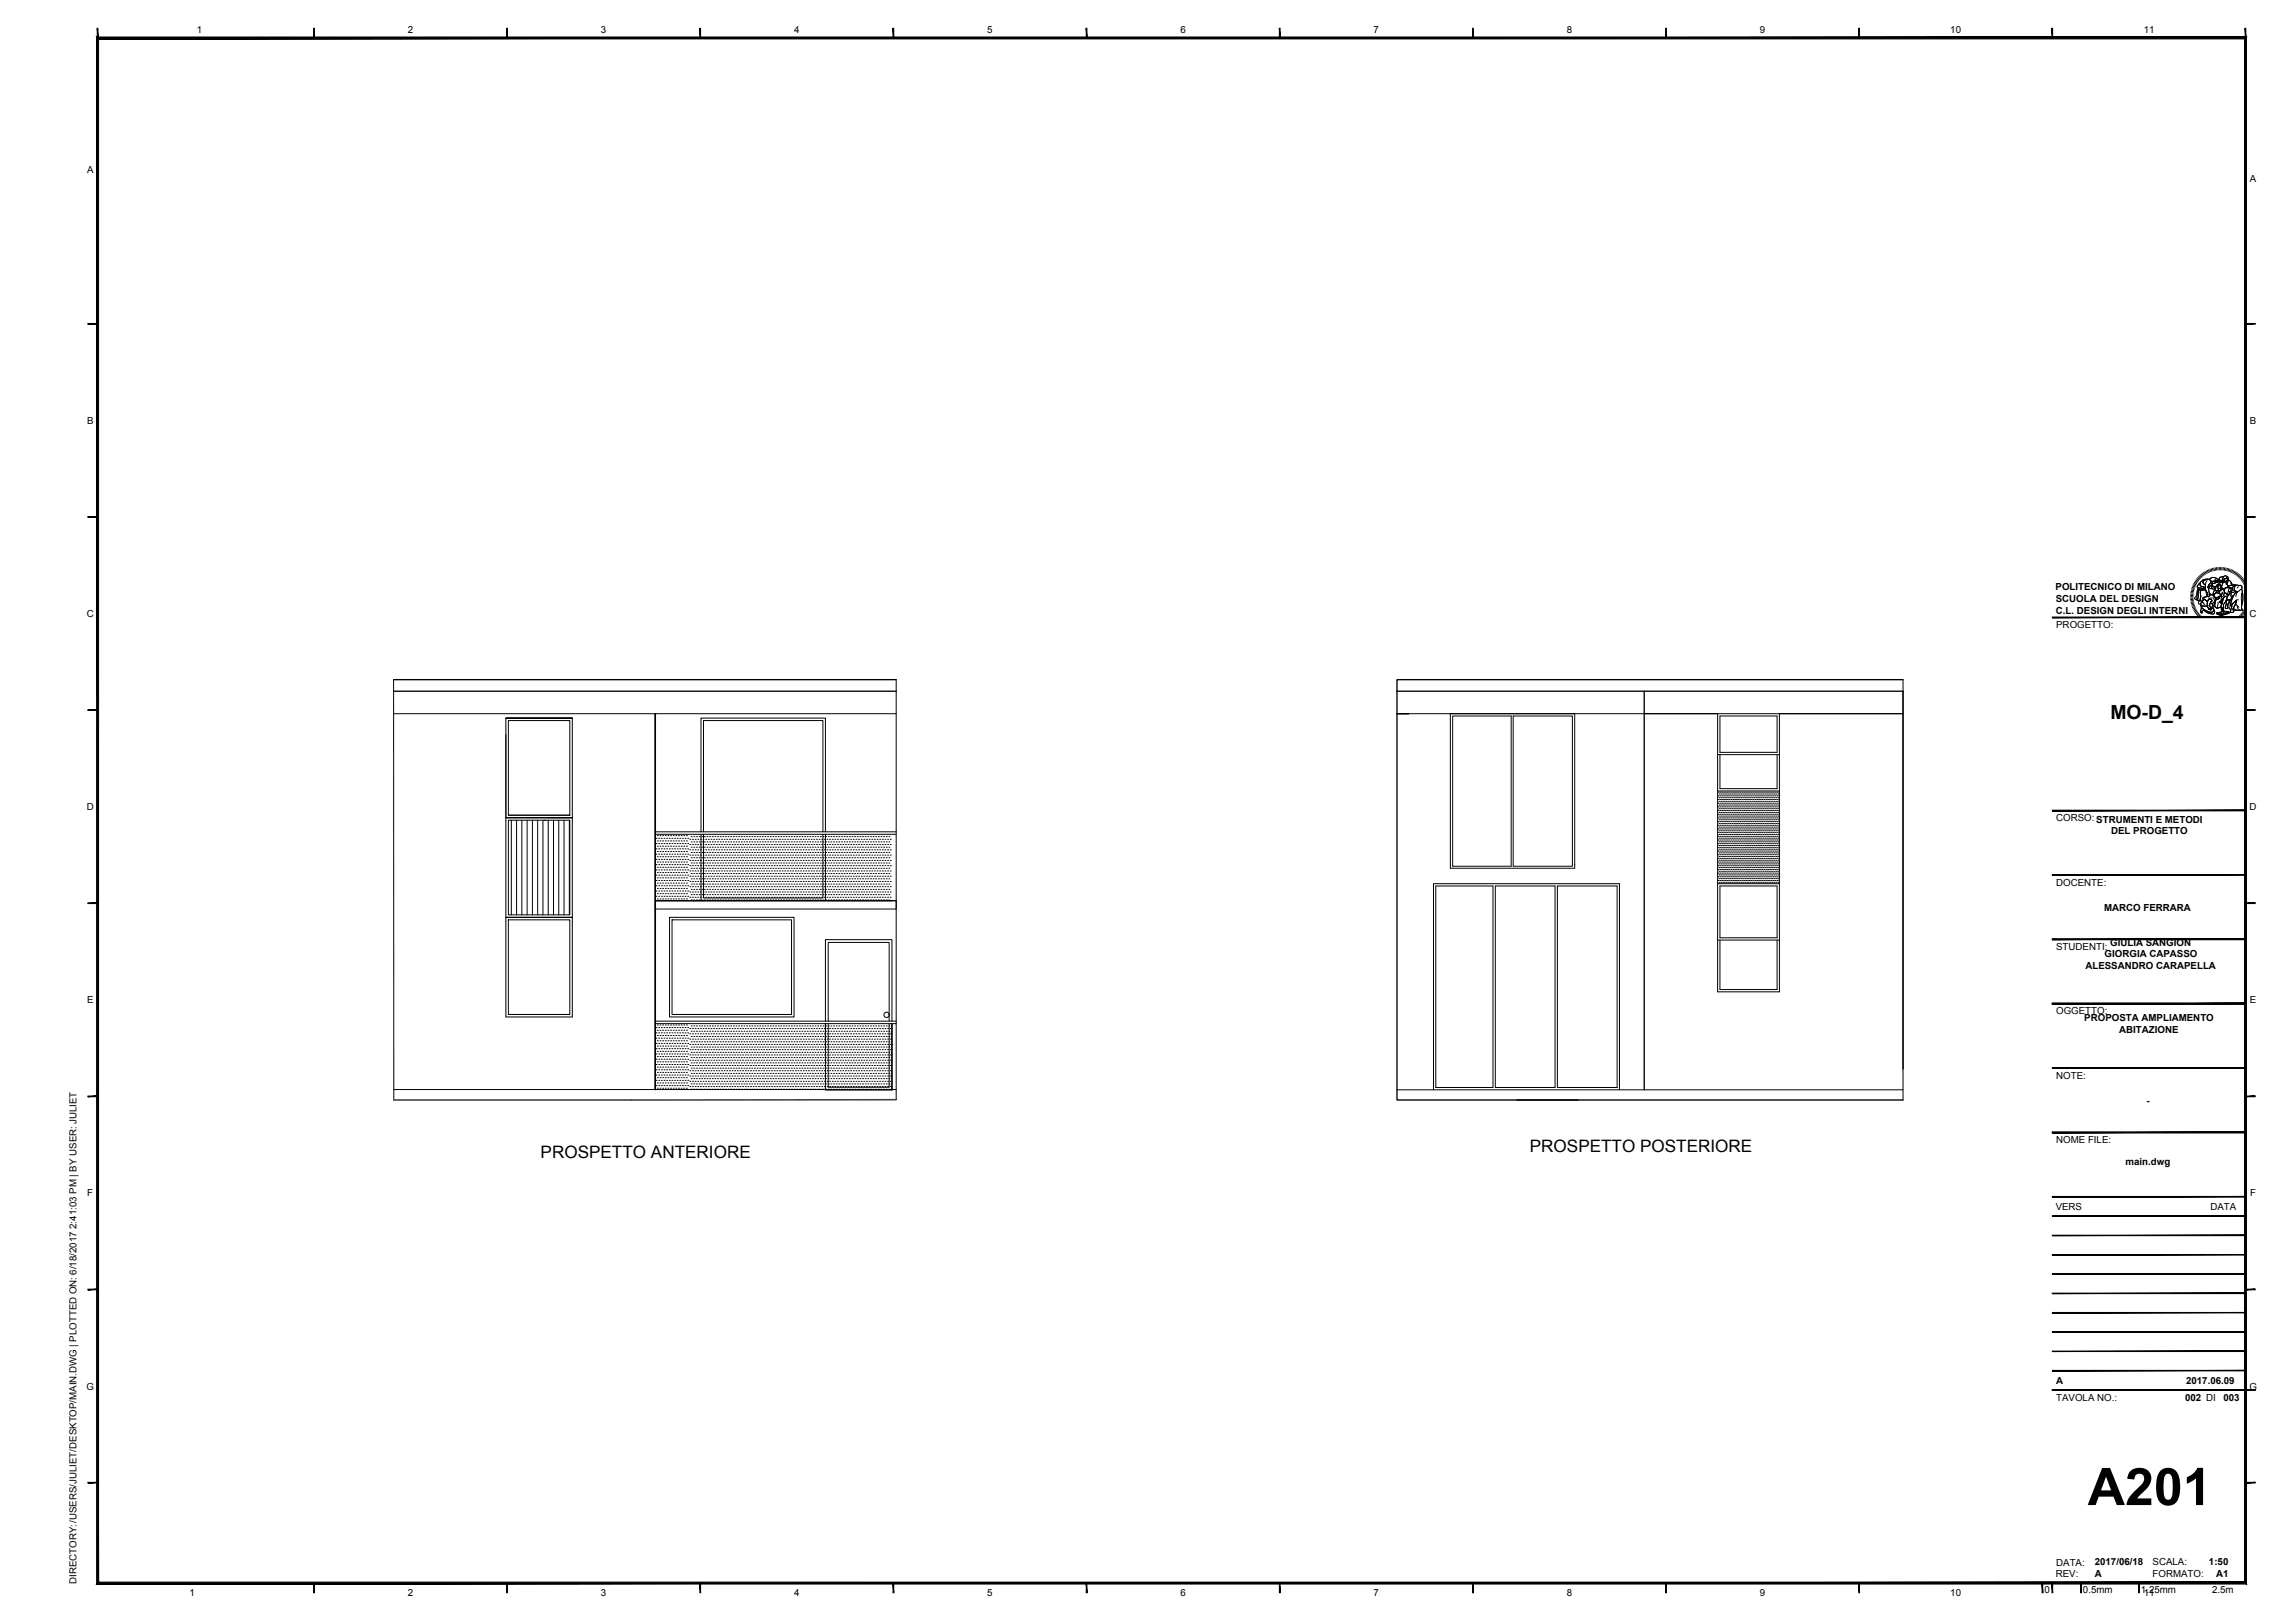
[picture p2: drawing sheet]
<svg xmlns="http://www.w3.org/2000/svg" width="594mm" height="420mm" viewBox="0 0 594 420" stroke-linecap="round" stroke-linejoin="round" font-family="sans-serif">
<defs><g id="words">
<text font-size="13.4" x="540.4" y="389.6">A201</text>
<text font-size="5" x="546.3" y="186.1">MO-D_4</text>
<g font-size="4.4">
<text x="140" y="299.9">PROSPETTO ANTERIORE</text>
<text x="396" y="298.3">PROSPETTO POSTERIORE</text>
</g>
<g font-size="2.5">
<text x="50.9" y="8.7">1</text>
<text x="105.6" y="8.7">2</text>
<text x="155.6" y="8.7">3</text>
<text x="205.6" y="8.7">4</text>
<text x="255.6" y="8.7">5</text>
<text x="305.6" y="8.7">6</text>
<text x="355.6" y="8.7">7</text>
<text x="405.6" y="8.7">8</text>
<text x="455.6" y="8.7">9</text>
<text x="504.9" y="8.7">10</text>
<text x="555" y="8.7">11</text>
<text x="22.5" y="44.7">A</text>
<text x="582.4" y="47">A</text>
<text x="22.5" y="109.7">B</text>
<text x="582.4" y="109.7">B</text>
<text x="532.1" y="152.8">POLITECNICO DI MILANO</text>
<text x="532.2" y="155.8">SCUOLA DEL DESIGN</text>
<text x="22.4" y="159.7">C</text>
<text x="532.2" y="158.8">C.L. DESIGN DEGLI INTERNI</text>
<text x="582.3" y="159.7">C</text>
<text x="532.3" y="162.6">PROGETTO:</text>
<text x="22.4" y="209.7">D</text>
<text x="582.3" y="209.7">D</text>
<text x="532.3" y="212.6">CORSO: STRUMENTI E METODI</text>
<text x="546.5" y="216">DEL PROGETTO</text>
<text x="532.3" y="229.3">DOCENTE:</text>
<text x="544.7" y="235.7">MARCO FERRARA</text>
<text x="532.3" y="245.9">STUDENTI:</text>
<text x="546.2" y="244.8">GIULIA SANGION</text>
<text x="539.8" y="250.8">ALESSANDRO CARAPELLA</text>
<text x="544.8" y="247.8">GIORGIA CAPASSO</text>
<text x="22.5" y="259.7">E</text>
<text x="532.3" y="262.6">OGGETTO:</text>
<text x="582.4" y="259.7">E</text>
<text x="539.5" y="264.3">PROPOSTA AMPLIAMENTO</text>
<text x="548.6" y="267.3">ABITAZIONE</text>
<text x="532.3" y="279.3">NOTE:</text>
<text x="555.6" y="285.7">-</text>
<text x="532.3" y="295.9">NOME FILE:</text>
<text x="550.2" y="301.6">main.dwg</text>
<text x="22.6" y="309.7">F</text>
<text x="582.5" y="309.7">F</text>
<text x="532.1" y="313.2">VERS</text>
<text x="572.2" y="313.2">DATA</text>
<text x="22.4" y="359.7">G</text>
<text x="532.3" y="358.2">A</text>
<text x="565.9" y="358.2">2017.06.09</text>
<text x="582.3" y="359.7">G</text>
<text x="532.3" y="362.7">TAVOLA NO.:</text>
<text x="565.6" y="362.7">002 DI</text>
<text x="575.6" y="362.7">003</text>
<text x="532.3" y="405.3">DATA:</text>
<text x="542.2" y="405.2">2017/06/18</text>
<text x="557.2" y="405.2">SCALA:</text>
<text x="571.8" y="405.2">1:50</text>
<text x="19.8" y="410.1" transform="rotate(-90 19.8 410.1)">DIRECTORY:/USERS/JULIET/DESKTOP/MAIN.DWG | PLOTTED ON: 6/18/2017 2:41:03 PM | BY USER: JULIET</text>
<text x="49.1" y="413.2">1</text>
<text x="105.6" y="413.2">2</text>
<text x="155.6" y="413.2">3</text>
<text x="205.6" y="413.2">4</text>
<text x="255.6" y="413.2">5</text>
<text x="305.6" y="413.2">6</text>
<text x="355.6" y="413.2">7</text>
<text x="405.6" y="413.2">8</text>
<text x="455.6" y="413.2">9</text>
<text x="504.9" y="413.2">10</text>
<text x="529.2" y="412.3">0</text>
<text x="532.2" y="408.2">REV:</text>
<text x="539.2" y="412.3">0.5mm</text>
<text x="542.2" y="408.2">A</text>
<text x="554.2" y="412.3">1.25mm</text>
<text x="555" y="413.2">11</text>
<text x="557.2" y="408.2">FORMATO:</text>
<text x="572.6" y="412.3">2.5m</text>
<text x="573.7" y="408.2">A1</text>
</g>
</g></defs>
<!-- layer: A-ELEV-PATT -->
<g fill="none" stroke="#000" stroke-width=".26">
<path d="M132.4 212.3v24.5M133.7 212.3v24.5M135.1 212.3v24.5M136.5 212.3v24.5M137.8 212.3v24.5M139.2 212.3v24.5M140.5 212.3v24.5M141.9 212.3v24.5M143.3 212.3v24.5M144.6 212.3v24.5M146 212.3v24.5M147.4 212.3v24.5"/>
<path d="M169.8 217h.1M169.8 218.4h.1M169.8 219.8h.1M170.2 216.3h.1M170.2 217.7h.1M170.2 219.1h.1M170.5 217h.1M170.5 218.4h.1M170.5 219.8h.1M170.9 216.3h.1M170.9 217.7h.1M170.9 219.1h.1"/>
<path d="M171.2 217h.1M171.2 218.4h.1M171.2 219.8h.1M171.5 216.3h.1M171.5 217.7h.1M171.5 219.1h.1M171.9 217h.1M171.9 218.4h.1M171.9 219.8h.1M172.2 216.3h.1M172.2 217.7h.1M172.2 219.1h.1"/>
<path d="M172.6 217h.1M172.6 218.4h.1M172.6 219.8h.1M172.9 216.3h.1M172.9 217.7h.1M172.9 219.1h.1M173.2 217h.1M173.2 218.4h.1M173.2 219.8h.1M173.6 216.3h.1M173.6 217.7h.1M173.6 219.1h.1"/>
<path d="M173.9 217h.1M173.9 218.4h.1M173.9 219.8h.1M174.3 216.3h.1M174.3 217.7h.1M174.3 219.1h.1M174.6 217h.1M174.6 218.4h.1M174.6 219.8h.1M175 216.3h.1M175 217.7h.1M175 219.1h.1"/>
<path d="M175.3 217h.1M175.3 218.4h.1M175.3 219.8h.1M175.6 216.3h.1M175.6 217.7h.1M175.6 219.1h.1M176 217h.1M176 218.4h.1M176 219.8h.1M176.3 216.3h.1M176.3 217.7h.1M176.3 219.1h.1"/>
<path d="M176.7 217h.1M176.7 218.4h.1M176.7 219.8h.1M177 216.3h.1M177 217.7h.1M177 219.1h.1M177.3 217h.1M177.3 218.4h.1M177.3 219.8h.1M177.7 216.3h.1M177.7 217.7h.1M177.7 219.1h.1"/>
<path d="M178 217h.1M178 218.4h.1M178 219.8h.1M178.6 217.3h.1M178.6 218.6h.1M178.9 216.6h.1M178.9 218h.1M178.9 219.3h.1M179.3 217.3h.1M179.3 218.6h.1M179.6 216.6h.1M179.6 218h.1"/>
<path d="M179.6 219.3h.1M179.9 217.3h.1M179.9 218.6h.1M180.3 216.6h.1M180.3 218h.1M180.3 219.3h.1M180.6 217.3h.1M180.6 218.6h.1M181 216.6h.1M181 218h.1M181 219.3h.1M181.3 217.3h.1"/>
<path d="M181.3 218.6h.1M181.7 216.6h.1M181.7 218h.1M181.7 219.3h.1M182 217.3h.1M182 218.6h.1M182.3 216.6h.1M182.3 218h.1M182.3 219.3h.1M182.7 217.3h.1M182.7 218.6h.1M183 216.6h.1"/>
<path d="M183 218h.1M183 219.3h.1M183.4 217.3h.1M183.4 218.6h.1M183.7 216.6h.1M183.7 218h.1M183.7 219.3h.1M184 217.3h.1M184 218.6h.1M184.4 216.6h.1M184.4 218h.1M184.4 219.3h.1"/>
<path d="M184.7 217.3h.1M184.7 218.6h.1M185.1 216.6h.1M185.1 218h.1M185.1 219.3h.1M185.4 217.3h.1M185.4 218.6h.1M185.7 216.6h.1M185.7 218h.1M185.7 219.3h.1M186.1 217.3h.1M186.1 218.6h.1"/>
<path d="M186.4 216.6h.1M186.4 218h.1M186.4 219.3h.1M186.8 217.3h.1M186.8 218.6h.1M187.1 216.6h.1M187.1 218h.1M187.1 219.3h.1M187.5 217.3h.1M187.5 218.6h.1M187.8 216.6h.1M187.8 218h.1"/>
<path d="M187.8 219.3h.1M188.1 217.3h.1M188.1 218.6h.1M188.5 216.6h.1M188.5 218h.1M188.5 219.3h.1M188.8 217.3h.1M188.8 218.6h.1M189.2 216.6h.1M189.2 218h.1M189.2 219.3h.1M189.5 217.3h.1"/>
<path d="M189.5 218.6h.1M189.8 216.6h.1M189.8 218h.1M189.8 219.3h.1M190.2 217.3h.1M190.2 218.6h.1M190.5 216.6h.1M190.5 218h.1M190.5 219.3h.1M190.9 217.3h.1M190.9 218.6h.1M191.2 216.6h.1"/>
<path d="M191.2 218h.1M191.2 219.3h.1M191.5 217.3h.1M191.5 218.6h.1M191.9 216.6h.1M191.9 218h.1M191.9 219.3h.1M192.2 217.3h.1M192.2 218.6h.1M192.6 216.6h.1M192.6 218h.1M192.6 219.3h.1"/>
<path d="M192.9 217.3h.1M192.9 218.6h.1M193.3 216.6h.1M193.3 218h.1M193.3 219.3h.1M193.6 217.3h.1M193.6 218.6h.1M193.9 216.6h.1M193.9 218h.1M193.9 219.3h.1M194.3 217.3h.1M194.3 218.6h.1"/>
<path d="M194.6 216.6h.1M194.6 218h.1M194.6 219.3h.1M195 217.3h.1M195 218.6h.1M195.3 216.6h.1M195.3 218h.1M195.3 219.3h.1M195.6 217.3h.1M195.6 218.6h.1M196 216.6h.1M196 218h.1"/>
<path d="M196 219.3h.1M196.3 217.3h.1M196.3 218.6h.1M196.7 216.6h.1M196.7 218h.1M196.7 219.3h.1M197 217.3h.1M197 218.6h.1M197.3 216.6h.1M197.3 218h.1M197.3 219.3h.1M197.7 217.3h.1"/>
<path d="M197.7 218.6h.1M198 216.6h.1M198 218h.1M198 219.3h.1M198.4 217.3h.1M198.4 218.6h.1M198.7 216.6h.1M198.7 218h.1M198.7 219.3h.1M199.1 217.3h.1M199.1 218.6h.1M199.4 216.6h.1"/>
<path d="M199.4 218h.1M199.4 219.3h.1M199.7 217.3h.1M199.7 218.6h.1M200.1 216.6h.1M200.1 218h.1M200.1 219.3h.1M200.4 217.3h.1M200.4 218.6h.1M200.8 216.6h.1M200.8 218h.1M200.8 219.3h.1"/>
<path d="M201.1 217.3h.1M201.1 218.6h.1M201.4 216.6h.1M201.4 218h.1M201.4 219.3h.1M201.8 217.3h.1M201.8 218.6h.1M202.1 216.6h.1M202.1 218h.1M202.1 219.3h.1M202.5 217.3h.1M202.5 218.6h.1"/>
<path d="M202.8 216.6h.1M202.8 218h.1M202.8 219.3h.1M203.1 217.3h.1M203.1 218.6h.1M203.5 216.6h.1M203.5 218h.1M203.5 219.3h.1M203.8 217.3h.1M203.8 218.6h.1M204.2 216.6h.1M204.2 218h.1"/>
<path d="M204.2 219.3h.1M204.5 217.3h.1M204.5 218.6h.1M204.9 216.6h.1M204.9 218h.1M204.9 219.3h.1M205.2 217.3h.1M205.2 218.6h.1M205.5 216.6h.1M205.5 218h.1M205.5 219.3h.1M205.9 217.3h.1"/>
<path d="M205.9 218.6h.1M206.2 216.6h.1M206.2 218h.1M206.2 219.3h.1M206.6 217.3h.1M206.6 218.6h.1M206.9 216.6h.1M206.9 218h.1M206.9 219.3h.1M207.2 217.3h.1M207.2 218.6h.1M207.6 216.6h.1"/>
<path d="M207.6 218h.1M207.6 219.3h.1M207.9 217.3h.1M207.9 218.6h.1M208.3 216.6h.1M208.3 218h.1M208.3 219.3h.1M208.6 217.3h.1M208.6 218.6h.1M208.9 216.6h.1M208.9 218h.1M208.9 219.3h.1"/>
<path d="M209.3 217.3h.1M209.3 218.6h.1M209.6 216.6h.1M209.6 218h.1M209.6 219.3h.1M210 217.3h.1M210 218.6h.1M210.3 216.6h.1M210.3 218h.1M210.3 219.3h.1M210.7 217.3h.1M210.7 218.6h.1"/>
<path d="M211 216.6h.1M211 218h.1M211 219.3h.1M211.3 217.3h.1M211.3 218.6h.1M211.7 216.6h.1M211.7 218h.1M211.7 219.3h.1M212 217.3h.1M212 218.6h.1M212.4 216.6h.1M212.4 218h.1"/>
<path d="M212.4 219.3h.1M212.7 217.3h.1M212.7 218.6h.1M213 216.6h.1M213 218h.1M213 219.3h.1M213.4 217.3h.1M213.4 218.6h.1M213.7 216.6h.1M213.7 218h.1M213.7 219.3h.1M214.1 217.3h.1"/>
<path d="M214.1 218.6h.1M214.4 216.6h.1M214.4 218h.1M214.4 219.3h.1M214.7 217.3h.1M214.7 218.6h.1M215.1 216.6h.1M215.1 218h.1M215.1 219.3h.1M215.4 217.3h.1M215.4 218.6h.1M215.8 216.6h.1"/>
<path d="M215.8 218h.1M215.8 219.3h.1M216.1 217.3h.1M216.1 218.6h.1M216.5 216.6h.1M216.5 218h.1M216.5 219.3h.1M216.8 217.3h.1M216.8 218.6h.1M217.1 216.6h.1M217.1 218h.1M217.1 219.3h.1"/>
<path d="M217.5 217.3h.1M217.5 218.6h.1M217.8 216.6h.1M217.8 218h.1M217.8 219.3h.1M218.2 217.3h.1M218.2 218.6h.1M218.5 216.6h.1M218.5 218h.1M218.5 219.3h.1M218.8 217.3h.1M218.8 218.6h.1"/>
<path d="M219.2 216.6h.1M219.2 218h.1M219.2 219.3h.1M219.5 217.3h.1M219.5 218.6h.1M219.9 216.6h.1M219.9 218h.1M219.9 219.3h.1M220.2 217.3h.1M220.2 218.6h.1M220.5 216.6h.1M220.5 218h.1"/>
<path d="M220.5 219.3h.1M220.9 217.3h.1M220.9 218.6h.1M221.2 216.6h.1M221.2 218h.1M221.2 219.3h.1M221.6 217.3h.1M221.6 218.6h.1M221.9 216.6h.1M221.9 218h.1M221.9 219.3h.1M222.2 217.3h.1"/>
<path d="M222.2 218.6h.1M222.6 216.6h.1M222.6 218h.1M222.6 219.3h.1M222.9 217.3h.1M222.9 218.6h.1M223.3 216.6h.1M223.3 218h.1M223.3 219.3h.1M223.6 217.3h.1M223.6 218.6h.1M224 216.6h.1"/>
<path d="M224 218h.1M224 219.3h.1M224.3 217.3h.1M224.3 218.6h.1M224.6 216.6h.1M224.6 218h.1M224.6 219.3h.1M225 217.3h.1M225 218.6h.1M225.3 216.6h.1M225.3 218h.1M225.3 219.3h.1"/>
<path d="M225.7 217.3h.1M225.7 218.6h.1M226 216.6h.1M226 218h.1M226 219.3h.1M226.3 217.3h.1M226.3 218.6h.1M226.7 216.6h.1M226.7 218h.1M226.7 219.3h.1M227 217.3h.1M227 218.6h.1"/>
<path d="M227.4 216.6h.1M227.4 218h.1M227.4 219.3h.1M227.7 217.3h.1M227.7 218.6h.1M228 216.6h.1M228 218h.1M228 219.3h.1M228.4 217.3h.1M228.4 218.6h.1M228.7 216.6h.1M228.7 218h.1"/>
<path d="M228.7 219.3h.1M229.1 217.3h.1M229.1 218.6h.1M229.4 216.6h.1M229.4 218h.1M229.4 219.3h.1M229.8 217.3h.1M229.8 218.6h.1M230.1 216.6h.1M230.1 218h.1M230.1 219.3h.1M230.4 217.3h.1"/>
<path d="M230.4 218.6h.1M444.7 205.1h.1M444.7 206h.1M444.7 207h.1M444.7 207.9h.1M444.7 208.9h.1M444.7 209.8h.1M444.7 210.8h.1M444.7 211.7h.1M444.7 212.7h.1M444.7 213.6h.1M444.7 214.6h.1"/>
<path d="M444.7 215.6h.1M444.7 216.5h.1M444.7 217.5h.1M444.7 218.4h.1M444.7 219.4h.1M445 205.5h.1M445 206.5h.1M445 207.5h.1M445 208.4h.1M445 209.4h.1M445 210.3h.1M445 211.3h.1"/>
<path d="M445 212.2h.1M445 213.2h.1M445 214.1h.1M445 215.1h.1M445 216h.1M445 217h.1M445 217.9h.1M445 218.9h.1M445 219.8h.1M445.2 205.1h.1M445.2 206h.1M445.2 207h.1"/>
<path d="M445.2 207.9h.1M445.2 208.9h.1M445.2 209.8h.1M445.2 210.8h.1M445.2 211.7h.1M445.2 212.7h.1M445.2 213.6h.1M445.2 214.6h.1M445.2 215.6h.1M445.2 216.5h.1M445.2 217.5h.1M445.2 218.4h.1"/>
<path d="M445.2 219.4h.1M445.4 205.5h.1M445.4 206.5h.1M445.4 207.5h.1M445.4 208.4h.1M445.4 209.4h.1M445.4 210.3h.1M445.4 211.3h.1M445.4 212.2h.1M445.4 213.2h.1M445.4 214.1h.1M445.4 215.1h.1"/>
<path d="M445.4 216h.1M445.4 217h.1M445.4 217.9h.1M445.4 218.9h.1M445.4 219.8h.1M445.7 205.1h.1M445.7 206h.1M445.7 207h.1M445.7 207.9h.1M445.7 208.9h.1M445.7 209.8h.1M445.7 210.8h.1"/>
<path d="M445.7 211.7h.1M445.7 212.7h.1M445.7 213.6h.1M445.7 214.6h.1M445.7 215.6h.1M445.7 216.5h.1M445.7 217.5h.1M445.7 218.4h.1M445.7 219.4h.1M445.9 205.5h.1M445.9 206.5h.1M445.9 207.5h.1"/>
<path d="M445.9 208.4h.1M445.9 209.4h.1M445.9 210.3h.1M445.9 211.3h.1M445.9 212.2h.1M445.9 213.2h.1M445.9 214.1h.1M445.9 215.1h.1M445.9 216h.1M445.9 217h.1M445.9 217.9h.1M445.9 218.9h.1"/>
<path d="M445.9 219.8h.1M446.2 205.1h.1M446.2 206h.1M446.2 207h.1M446.2 207.9h.1M446.2 208.9h.1M446.2 209.8h.1M446.2 210.8h.1M446.2 211.7h.1M446.2 212.7h.1M446.2 213.6h.1M446.2 214.6h.1"/>
<path d="M446.2 215.6h.1M446.2 216.5h.1M446.2 217.5h.1M446.2 218.4h.1M446.2 219.4h.1M446.4 205.5h.1M446.4 206.5h.1M446.4 207.5h.1M446.4 208.4h.1M446.4 209.4h.1M446.4 210.3h.1M446.4 211.3h.1"/>
<path d="M446.4 212.2h.1M446.4 213.2h.1M446.4 214.1h.1M446.4 215.1h.1M446.4 216h.1M446.4 217h.1M446.4 217.9h.1M446.4 218.9h.1M446.4 219.8h.1M446.6 205.1h.1M446.6 206h.1M446.6 207h.1"/>
<path d="M446.6 207.9h.1M446.6 208.9h.1M446.6 209.8h.1M446.6 210.8h.1M446.6 211.7h.1M446.6 212.7h.1M446.6 213.6h.1M446.6 214.6h.1M446.6 215.6h.1M446.6 216.5h.1M446.6 217.5h.1M446.6 218.4h.1"/>
<path d="M446.6 219.4h.1M446.9 205.5h.1M446.9 206.5h.1M446.9 207.5h.1M446.9 208.4h.1M446.9 209.4h.1M446.9 210.3h.1M446.9 211.3h.1M446.9 212.2h.1M446.9 213.2h.1M446.9 214.1h.1M446.9 215.1h.1"/>
<path d="M446.9 216h.1M446.9 217h.1M446.9 217.9h.1M446.9 218.9h.1M446.9 219.8h.1M447.1 205.1h.1M447.1 206h.1M447.1 207h.1M447.1 207.9h.1M447.1 208.9h.1M447.1 209.8h.1M447.1 210.8h.1"/>
<path d="M447.1 211.7h.1M447.1 212.7h.1M447.1 213.6h.1M447.1 214.6h.1M447.1 215.6h.1M447.1 216.5h.1M447.1 217.5h.1M447.1 218.4h.1M447.1 219.4h.1M447.3 205.5h.1M447.3 206.5h.1M447.3 207.5h.1"/>
<path d="M447.3 208.4h.1M447.3 209.4h.1M447.3 210.3h.1M447.3 211.3h.1M447.3 212.2h.1M447.3 213.2h.1M447.3 214.1h.1M447.3 215.1h.1M447.3 216h.1M447.3 217h.1M447.3 217.9h.1M447.3 218.9h.1"/>
<path d="M447.3 219.8h.1M447.6 205.1h.1M447.6 206h.1M447.6 207h.1M447.6 207.9h.1M447.6 208.9h.1M447.6 209.8h.1M447.6 210.8h.1M447.6 211.7h.1M447.6 212.7h.1M447.6 213.6h.1M447.6 214.6h.1"/>
<path d="M447.6 215.6h.1M447.6 216.5h.1M447.6 217.5h.1M447.6 218.4h.1M447.6 219.4h.1M447.8 205.5h.1M447.8 206.5h.1M447.8 207.5h.1M447.8 208.4h.1M447.8 209.4h.1M447.8 210.3h.1M447.8 211.3h.1"/>
<path d="M447.8 212.2h.1M447.8 213.2h.1M447.8 214.1h.1M447.8 215.1h.1M447.8 216h.1M447.8 217h.1M447.8 217.9h.1M447.8 218.9h.1M447.8 219.8h.1M448.1 205.1h.1M448.1 206h.1M448.1 207h.1"/>
<path d="M448.1 207.9h.1M448.1 208.9h.1M448.1 209.8h.1M448.1 210.8h.1M448.1 211.7h.1M448.1 212.7h.1M448.1 213.6h.1M448.1 214.6h.1M448.1 215.6h.1M448.1 216.5h.1M448.1 217.5h.1M448.1 218.4h.1"/>
<path d="M448.1 219.4h.1M448.3 205.5h.1M448.3 206.5h.1M448.3 207.5h.1M448.3 208.4h.1M448.3 209.4h.1M448.3 210.3h.1M448.3 211.3h.1M448.3 212.2h.1M448.3 213.2h.1M448.3 214.1h.1M448.3 215.1h.1"/>
<path d="M448.3 216h.1M448.3 217h.1M448.3 217.9h.1M448.3 218.9h.1M448.3 219.8h.1M448.5 205.1h.1M448.5 206h.1M448.5 207h.1M448.5 207.9h.1M448.5 208.9h.1M448.5 209.8h.1M448.5 210.8h.1"/>
<path d="M448.5 211.7h.1M448.5 212.7h.1M448.5 213.6h.1M448.5 214.6h.1M448.5 215.6h.1M448.5 216.5h.1M448.5 217.5h.1M448.5 218.4h.1M448.5 219.4h.1M448.8 205.5h.1M448.8 206.5h.1M448.8 207.5h.1"/>
<path d="M448.8 208.4h.1M448.8 209.4h.1M448.8 210.3h.1M448.8 211.3h.1M448.8 212.2h.1M448.8 213.2h.1M448.8 214.1h.1M448.8 215.1h.1M448.8 216h.1M448.8 217h.1M448.8 217.9h.1M448.8 218.9h.1"/>
<path d="M448.8 219.8h.1M449 205.1h.1M449 206h.1M449 207h.1M449 207.9h.1M449 208.9h.1M449 209.8h.1M449 210.8h.1M449 211.7h.1M449 212.7h.1M449 213.6h.1M449 214.6h.1"/>
<path d="M449 215.6h.1M449 216.5h.1M449 217.5h.1M449 218.4h.1M449 219.4h.1M449.3 205.5h.1M449.3 206.5h.1M449.3 207.5h.1M449.3 208.4h.1M449.3 209.4h.1M449.3 210.3h.1M449.3 211.3h.1"/>
<path d="M449.3 212.2h.1M449.3 213.2h.1M449.3 214.1h.1M449.3 215.1h.1M449.3 216h.1M449.3 217h.1M449.3 217.9h.1M449.3 218.9h.1M449.3 219.8h.1M449.5 205.1h.1M449.5 206h.1M449.5 207h.1"/>
<path d="M449.5 207.9h.1M449.5 208.9h.1M449.5 209.8h.1M449.5 210.8h.1M449.5 211.7h.1M449.5 212.7h.1M449.5 213.6h.1M449.5 214.6h.1M449.5 215.6h.1M449.5 216.5h.1M449.5 217.5h.1M449.5 218.4h.1"/>
<path d="M449.5 219.4h.1M449.7 205.5h.1M449.7 206.5h.1M449.7 207.5h.1M449.7 208.4h.1M449.7 209.4h.1M449.7 210.3h.1M449.7 211.3h.1M449.7 212.2h.1M449.7 213.2h.1M449.7 214.1h.1M449.7 215.1h.1"/>
<path d="M449.7 216h.1M449.7 217h.1M449.7 217.9h.1M449.7 218.9h.1M449.7 219.8h.1M450 205.1h.1M450 206h.1M450 207h.1M450 207.9h.1M450 208.9h.1M450 209.8h.1M450 210.8h.1"/>
<path d="M450 211.7h.1M450 212.7h.1M450 213.6h.1M450 214.6h.1M450 215.6h.1M450 216.5h.1M450 217.5h.1M450 218.4h.1M450 219.4h.1M450.2 205.5h.1M450.2 206.5h.1M450.2 207.5h.1"/>
<path d="M450.2 208.4h.1M450.2 209.4h.1M450.2 210.3h.1M450.2 211.3h.1M450.2 212.2h.1M450.2 213.2h.1M450.2 214.1h.1M450.2 215.1h.1M450.2 216h.1M450.2 217h.1M450.2 217.9h.1M450.2 218.9h.1"/>
<path d="M450.2 219.8h.1M450.4 205.1h.1M450.4 206h.1M450.4 207h.1M450.4 207.9h.1M450.4 208.9h.1M450.4 209.8h.1M450.4 210.8h.1M450.4 211.7h.1M450.4 212.7h.1M450.4 213.6h.1M450.4 214.6h.1"/>
<path d="M450.4 215.6h.1M450.4 216.5h.1M450.4 217.5h.1M450.4 218.4h.1M450.4 219.4h.1M450.7 205.5h.1M450.7 206.5h.1M450.7 207.5h.1M450.7 208.4h.1M450.7 209.4h.1M450.7 210.3h.1M450.7 211.3h.1"/>
<path d="M450.7 212.2h.1M450.7 213.2h.1M450.7 214.1h.1M450.7 215.1h.1M450.7 216h.1M450.7 217h.1M450.7 217.9h.1M450.7 218.9h.1M450.7 219.8h.1M450.9 205.1h.1M450.9 206h.1M450.9 207h.1"/>
<path d="M450.9 207.9h.1M450.9 208.9h.1M450.9 209.8h.1M450.9 210.8h.1M450.9 211.7h.1M450.9 212.7h.1M450.9 213.6h.1M450.9 214.6h.1M450.9 215.6h.1M450.9 216.5h.1M450.9 217.5h.1M450.9 218.4h.1"/>
<path d="M450.9 219.4h.1M451.2 205.5h.1M451.2 206.5h.1M451.2 207.5h.1M451.2 208.4h.1M451.2 209.4h.1M451.2 210.3h.1M451.2 211.3h.1M451.2 212.2h.1M451.2 213.2h.1M451.2 214.1h.1M451.2 215.1h.1"/>
<path d="M451.2 216h.1M451.2 217h.1M451.2 217.9h.1M451.2 218.9h.1M451.2 219.8h.1M451.4 205.1h.1M451.4 206h.1M451.4 207h.1M451.4 207.9h.1M451.4 208.9h.1M451.4 209.8h.1M451.4 210.8h.1"/>
<path d="M451.4 211.7h.1M451.4 212.7h.1M451.4 213.6h.1M451.4 214.6h.1M451.4 215.6h.1M451.4 216.5h.1M451.4 217.5h.1M451.4 218.4h.1M451.4 219.4h.1M451.6 205.5h.1M451.6 206.5h.1M451.6 207.5h.1"/>
<path d="M451.6 208.4h.1M451.6 209.4h.1M451.6 210.3h.1M451.6 211.3h.1M451.6 212.2h.1M451.6 213.2h.1M451.6 214.1h.1M451.6 215.1h.1M451.6 216h.1M451.6 217h.1M451.6 217.9h.1M451.6 218.9h.1"/>
<path d="M451.6 219.8h.1M451.9 205.1h.1M451.9 206h.1M451.9 207h.1M451.9 207.9h.1M451.9 208.9h.1M451.9 209.8h.1M451.9 210.8h.1M451.9 211.7h.1M451.9 212.7h.1M451.9 213.6h.1M451.9 214.6h.1"/>
<path d="M451.9 215.6h.1M451.9 216.5h.1M451.9 217.5h.1M451.9 218.4h.1M451.9 219.4h.1M452.1 205.5h.1M452.1 206.5h.1M452.1 207.5h.1M452.1 208.4h.1M452.1 209.4h.1M452.1 210.3h.1M452.1 211.3h.1"/>
<path d="M452.1 212.2h.1M452.1 213.2h.1M452.1 214.1h.1M452.1 215.1h.1M452.1 216h.1M452.1 217h.1M452.1 217.9h.1M452.1 218.9h.1M452.1 219.8h.1M452.4 205.1h.1M452.4 206h.1M452.4 207h.1"/>
<path d="M452.4 207.9h.1M452.4 208.9h.1M452.4 209.8h.1M452.4 210.8h.1M452.4 211.7h.1M452.4 212.7h.1M452.4 213.6h.1M452.4 214.6h.1M452.4 215.6h.1M452.4 216.5h.1M452.4 217.5h.1M452.4 218.4h.1"/>
<path d="M452.4 219.4h.1M452.6 205.5h.1M452.6 206.5h.1M452.6 207.5h.1M452.6 208.4h.1M452.6 209.4h.1M452.6 210.3h.1M452.6 211.3h.1M452.6 212.2h.1M452.6 213.2h.1M452.6 214.1h.1M452.6 215.1h.1"/>
<path d="M452.6 216h.1M452.6 217h.1M452.6 217.9h.1M452.6 218.9h.1M452.6 219.8h.1M452.8 205.1h.1M452.8 206h.1M452.8 207h.1M452.8 207.9h.1M452.8 208.9h.1M452.8 209.8h.1M452.8 210.8h.1"/>
<path d="M452.8 211.7h.1M452.8 212.7h.1M452.8 213.6h.1M452.8 214.6h.1M452.8 215.6h.1M452.8 216.5h.1M452.8 217.5h.1M452.8 218.4h.1M452.8 219.4h.1M453.1 205.5h.1M453.1 206.5h.1M453.1 207.5h.1"/>
<path d="M453.1 208.4h.1M453.1 209.4h.1M453.1 210.3h.1M453.1 211.3h.1M453.1 212.2h.1M453.1 213.2h.1M453.1 214.1h.1M453.1 215.1h.1M453.1 216h.1M453.1 217h.1M453.1 217.9h.1M453.1 218.9h.1"/>
<path d="M453.1 219.8h.1M453.3 205.1h.1M453.3 206h.1M453.3 207h.1M453.3 207.9h.1M453.3 208.9h.1M453.3 209.8h.1M453.3 210.8h.1M453.3 211.7h.1M453.3 212.7h.1M453.3 213.6h.1M453.3 214.6h.1"/>
<path d="M453.3 215.6h.1M453.3 216.5h.1M453.3 217.5h.1M453.3 218.4h.1M453.3 219.4h.1M453.5 205.5h.1M453.5 206.5h.1M453.5 207.5h.1M453.5 208.4h.1M453.5 209.4h.1M453.5 210.3h.1M453.5 211.3h.1"/>
<path d="M453.5 212.2h.1M453.5 213.2h.1M453.5 214.1h.1M453.5 215.1h.1M453.5 216h.1M453.5 217h.1M453.5 217.9h.1M453.5 218.9h.1M453.5 219.8h.1M453.8 205.1h.1M453.8 206h.1M453.8 207h.1"/>
<path d="M453.8 207.9h.1M453.8 208.9h.1M453.8 209.8h.1M453.8 210.8h.1M453.8 211.7h.1M453.8 212.7h.1M453.8 213.6h.1M453.8 214.6h.1M453.8 215.6h.1M453.8 216.5h.1M453.8 217.5h.1M453.8 218.4h.1"/>
<path d="M453.8 219.4h.1M454 205.5h.1M454 206.5h.1M454 207.5h.1M454 208.4h.1M454 209.4h.1M454 210.3h.1M454 211.3h.1M454 212.2h.1M454 213.2h.1M454 214.1h.1M454 215.1h.1"/>
<path d="M454 216h.1M454 217h.1M454 217.9h.1M454 218.9h.1M454 219.8h.1M454.3 205.1h.1M454.3 206h.1M454.3 207h.1M454.3 207.9h.1M454.3 208.9h.1M454.3 209.8h.1M454.3 210.8h.1"/>
<path d="M454.3 211.7h.1M454.3 212.7h.1M454.3 213.6h.1M454.3 214.6h.1M454.3 215.6h.1M454.3 216.5h.1M454.3 217.5h.1M454.3 218.4h.1M454.3 219.4h.1M454.5 205.5h.1M454.5 206.5h.1M454.5 207.5h.1"/>
<path d="M454.5 208.4h.1M454.5 209.4h.1M454.5 210.3h.1M454.5 211.3h.1M454.5 212.2h.1M454.5 213.2h.1M454.5 214.1h.1M454.5 215.1h.1M454.5 216h.1M454.5 217h.1M454.5 217.9h.1M454.5 218.9h.1"/>
<path d="M454.5 219.8h.1M454.7 205.1h.1M454.7 206h.1M454.7 207h.1M454.7 207.9h.1M454.7 208.9h.1M454.7 209.8h.1M454.7 210.8h.1M454.7 211.7h.1M454.7 212.7h.1M454.7 213.6h.1M454.7 214.6h.1"/>
<path d="M454.7 215.6h.1M454.7 216.5h.1M454.7 217.5h.1M454.7 218.4h.1M454.7 219.4h.1M455 205.5h.1M455 206.5h.1M455 207.5h.1M455 208.4h.1M455 209.4h.1M455 210.3h.1M455 211.3h.1"/>
<path d="M455 212.2h.1M455 213.2h.1M455 214.1h.1M455 215.1h.1M455 216h.1M455 217h.1M455 217.9h.1M455 218.9h.1M455 219.8h.1M455.2 205.1h.1M455.2 206h.1M455.2 207h.1"/>
<path d="M455.2 207.9h.1M455.2 208.9h.1M455.2 209.8h.1M455.2 210.8h.1M455.2 211.7h.1M455.2 212.7h.1M455.2 213.6h.1M455.2 214.6h.1M455.2 215.6h.1M455.2 216.5h.1M455.2 217.5h.1M455.2 218.4h.1"/>
<path d="M455.2 219.4h.1M455.4 205.5h.1M455.4 206.5h.1M455.4 207.5h.1M455.4 208.4h.1M455.4 209.4h.1M455.4 210.3h.1M455.4 211.3h.1M455.4 212.2h.1M455.4 213.2h.1M455.4 214.1h.1M455.4 215.1h.1"/>
<path d="M455.4 216h.1M455.4 217h.1M455.4 217.9h.1M455.4 218.9h.1M455.4 219.8h.1M455.7 205.1h.1M455.7 206h.1M455.7 207h.1M455.7 207.9h.1M455.7 208.9h.1M455.7 209.8h.1M455.7 210.8h.1"/>
<path d="M455.7 211.7h.1M455.7 212.7h.1M455.7 213.6h.1M455.7 214.6h.1M455.7 215.6h.1M455.7 216.5h.1M455.7 217.5h.1M455.7 218.4h.1M455.7 219.4h.1M455.9 205.5h.1M455.9 206.5h.1M455.9 207.5h.1"/>
<path d="M455.9 208.4h.1M455.9 209.4h.1M455.9 210.3h.1M455.9 211.3h.1M455.9 212.2h.1M455.9 213.2h.1M455.9 214.1h.1M455.9 215.1h.1M455.9 216h.1M455.9 217h.1M455.9 217.9h.1M455.9 218.9h.1"/>
<path d="M455.9 219.8h.1M456.2 205.1h.1M456.2 206h.1M456.2 207h.1M456.2 207.9h.1M456.2 208.9h.1M456.2 209.8h.1M456.2 210.8h.1M456.2 211.7h.1M456.2 212.7h.1M456.2 213.6h.1M456.2 214.6h.1"/>
<path d="M456.2 215.6h.1M456.2 216.5h.1M456.2 217.5h.1M456.2 218.4h.1M456.2 219.4h.1M456.4 205.5h.1M456.4 206.5h.1M456.4 207.5h.1M456.4 208.4h.1M456.4 209.4h.1M456.4 210.3h.1M456.4 211.3h.1"/>
<path d="M456.4 212.2h.1M456.4 213.2h.1M456.4 214.1h.1M456.4 215.1h.1M456.4 216h.1M456.4 217h.1M456.4 217.9h.1M456.4 218.9h.1M456.4 219.8h.1M456.6 205.1h.1M456.6 206h.1M456.6 207h.1"/>
<path d="M456.6 207.9h.1M456.6 208.9h.1M456.6 209.8h.1M456.6 210.8h.1M456.6 211.7h.1M456.6 212.7h.1M456.6 213.6h.1M456.6 214.6h.1M456.6 215.6h.1M456.6 216.5h.1M456.6 217.5h.1M456.6 218.4h.1"/>
<path d="M456.6 219.4h.1M456.9 205.5h.1M456.9 206.5h.1M456.9 207.5h.1M456.9 208.4h.1M456.9 209.4h.1M456.9 210.3h.1M456.9 211.3h.1M456.9 212.2h.1M456.9 213.2h.1M456.9 214.1h.1M456.9 215.1h.1"/>
<path d="M456.9 216h.1M456.9 217h.1M456.9 217.9h.1M456.9 218.9h.1M456.9 219.8h.1M457.1 205.1h.1M457.1 206h.1M457.1 207h.1M457.1 207.9h.1M457.1 208.9h.1M457.1 209.8h.1M457.1 210.8h.1"/>
<path d="M457.1 211.7h.1M457.1 212.7h.1M457.1 213.6h.1M457.1 214.6h.1M457.1 215.6h.1M457.1 216.5h.1M457.1 217.5h.1M457.1 218.4h.1M457.1 219.4h.1M457.3 205.5h.1M457.3 206.5h.1M457.3 207.5h.1"/>
<path d="M457.3 208.4h.1M457.3 209.4h.1M457.3 210.3h.1M457.3 211.3h.1M457.3 212.2h.1M457.3 213.2h.1M457.3 214.1h.1M457.3 215.1h.1M457.3 216h.1M457.3 217h.1M457.3 217.9h.1M457.3 218.9h.1"/>
<path d="M457.3 219.8h.1M457.6 205.1h.1M457.6 206h.1M457.6 207h.1M457.6 207.9h.1M457.6 208.9h.1M457.6 209.8h.1M457.6 210.8h.1M457.6 211.7h.1M457.6 212.7h.1M457.6 213.6h.1M457.6 214.6h.1"/>
<path d="M457.6 215.6h.1M457.6 216.5h.1M457.6 217.5h.1M457.6 218.4h.1M457.6 219.4h.1M457.8 205.5h.1M457.8 206.5h.1M457.8 207.5h.1M457.8 208.4h.1M457.8 209.4h.1M457.8 210.3h.1M457.8 211.3h.1"/>
<path d="M457.8 212.2h.1M457.8 213.2h.1M457.8 214.1h.1M457.8 215.1h.1M457.8 216h.1M457.8 217h.1M457.8 217.9h.1M457.8 218.9h.1M457.8 219.8h.1M458.1 205.1h.1M458.1 206h.1M458.1 207h.1"/>
<path d="M458.1 207.9h.1M458.1 208.9h.1M458.1 209.8h.1M458.1 210.8h.1M458.1 211.7h.1M458.1 212.7h.1M458.1 213.6h.1M458.1 214.6h.1M458.1 215.6h.1M458.1 216.5h.1M458.1 217.5h.1M458.1 218.4h.1"/>
<path d="M458.1 219.4h.1M458.3 205.5h.1M458.3 206.5h.1M458.3 207.5h.1M458.3 208.4h.1M458.3 209.4h.1M458.3 210.3h.1M458.3 211.3h.1M458.3 212.2h.1M458.3 213.2h.1M458.3 214.1h.1M458.3 215.1h.1"/>
<path d="M458.3 216h.1M458.3 217h.1M458.3 217.9h.1M458.3 218.9h.1M458.3 219.8h.1M458.5 205.1h.1M458.5 206h.1M458.5 207h.1M458.5 207.9h.1M458.5 208.9h.1M458.5 209.8h.1M458.5 210.8h.1"/>
<path d="M458.5 211.7h.1M458.5 212.7h.1M458.5 213.6h.1M458.5 214.6h.1M458.5 215.6h.1M458.5 216.5h.1M458.5 217.5h.1M458.5 218.4h.1M458.5 219.4h.1M458.8 205.5h.1M458.8 206.5h.1M458.8 207.5h.1"/>
<path d="M458.8 208.4h.1M458.8 209.4h.1M458.8 210.3h.1M458.8 211.3h.1M458.8 212.2h.1M458.8 213.2h.1M458.8 214.1h.1M458.8 215.1h.1M458.8 216h.1M458.8 217h.1M458.8 217.9h.1M458.8 218.9h.1"/>
<path d="M458.8 219.8h.1M459 205.1h.1M459 206h.1M459 207h.1M459 207.9h.1M459 208.9h.1M459 209.8h.1M459 210.8h.1M459 211.7h.1M459 212.7h.1M459 213.6h.1M459 214.6h.1"/>
<path d="M459 215.6h.1M459 216.5h.1M459 217.5h.1M459 218.4h.1M459 219.4h.1M459.3 205.5h.1M459.3 206.5h.1M459.3 207.5h.1M459.3 208.4h.1M459.3 209.4h.1M459.3 210.3h.1M459.3 211.3h.1"/>
<path d="M459.3 212.2h.1M459.3 213.2h.1M459.3 214.1h.1M459.3 215.1h.1M459.3 216h.1M459.3 217h.1M459.3 217.9h.1M459.3 218.9h.1M459.3 219.8h.1M459.5 205.1h.1M459.5 206h.1M459.5 207h.1"/>
<path d="M459.5 207.9h.1M459.5 208.9h.1M459.5 209.8h.1M459.5 210.8h.1M459.5 211.7h.1M459.5 212.7h.1M459.5 213.6h.1M459.5 214.6h.1M459.5 215.6h.1M459.5 216.5h.1M459.5 217.5h.1M459.5 218.4h.1"/>
<path d="M459.5 219.4h.1M459.7 205.5h.1M459.7 206.5h.1M459.7 207.5h.1M459.7 208.4h.1M459.7 209.4h.1M459.7 210.3h.1M459.7 211.3h.1M459.7 212.2h.1M459.7 213.2h.1M459.7 214.1h.1M459.7 215.1h.1"/>
<path d="M459.7 216h.1M459.7 217h.1M459.7 217.9h.1M459.7 218.9h.1M459.7 219.8h.1M460 205.1h.1M460 206h.1M460 207h.1M460 207.9h.1M460 208.9h.1M460 209.8h.1M460 210.8h.1"/>
<path d="M460 211.7h.1M460 212.7h.1M460 213.6h.1M460 214.6h.1M460 215.6h.1M460 216.5h.1M460 217.5h.1M460 218.4h.1M460 219.4h.1M460.2 205.5h.1M460.2 206.5h.1M460.2 207.5h.1"/>
<path d="M460.2 208.4h.1M460.2 209.4h.1M460.2 210.3h.1M460.2 211.3h.1M460.2 212.2h.1M460.2 213.2h.1M460.2 214.1h.1M460.2 215.1h.1M460.2 216h.1M460.2 217h.1M460.2 217.9h.1M460.2 218.9h.1"/>
<path d="M460.2 219.8h.1M460.4 205.1h.1M460.4 206h.1M460.4 207h.1M460.4 207.9h.1M460.4 208.9h.1M460.4 209.8h.1M460.4 210.8h.1M460.4 211.7h.1M460.4 212.7h.1M460.4 213.6h.1M460.4 214.6h.1"/>
<path d="M460.4 215.6h.1M460.4 216.5h.1M460.4 217.5h.1M460.4 218.4h.1M460.4 219.4h.1M169.8 221.1h.1M169.8 222.5h.1M169.8 223.8h.1M169.8 225.2h.1M169.8 226.6h.1M169.8 227.9h.1M169.8 229.3h.1"/>
<path d="M169.8 230.7h.1M169.8 232h.1M170.2 220.4h.1M170.2 221.8h.1M170.2 223.2h.1M170.2 224.5h.1M170.2 225.9h.1M170.2 227.3h.1M170.2 228.6h.1M170.2 230h.1M170.2 231.4h.1M170.2 232.7h.1"/>
<path d="M170.5 221.1h.1M170.5 222.5h.1M170.5 223.8h.1M170.5 225.2h.1M170.5 226.6h.1M170.5 227.9h.1M170.5 229.3h.1M170.5 230.7h.1M170.5 232h.1M170.9 220.4h.1M170.9 221.8h.1M170.9 223.2h.1"/>
<path d="M170.9 224.5h.1M170.9 225.9h.1M170.9 227.3h.1M170.9 228.6h.1M170.9 230h.1M170.9 231.4h.1M170.9 232.7h.1M171.2 221.1h.1M171.2 222.5h.1M171.2 223.8h.1M171.2 225.2h.1M171.2 226.6h.1"/>
<path d="M171.2 227.9h.1M171.2 229.3h.1M171.2 230.7h.1M171.2 232h.1M171.5 220.4h.1M171.5 221.8h.1M171.5 223.2h.1M171.5 224.5h.1M171.5 225.9h.1M171.5 227.3h.1M171.5 228.6h.1M171.5 230h.1"/>
<path d="M171.5 231.4h.1M171.5 232.7h.1M171.9 221.1h.1M171.9 222.5h.1M171.9 223.8h.1M171.9 225.2h.1M171.9 226.6h.1M171.9 227.9h.1M171.9 229.3h.1M171.9 230.7h.1M171.9 232h.1M172.2 220.4h.1"/>
<path d="M172.2 221.8h.1M172.2 223.2h.1M172.2 224.5h.1M172.2 225.9h.1M172.2 227.3h.1M172.2 228.6h.1M172.2 230h.1M172.2 231.4h.1M172.2 232.7h.1M172.6 221.1h.1M172.6 222.5h.1M172.6 223.8h.1"/>
<path d="M172.6 225.2h.1M172.6 226.6h.1M172.6 227.9h.1M172.6 229.3h.1M172.6 230.7h.1M172.6 232h.1M172.9 220.4h.1M172.9 221.8h.1M172.9 223.2h.1M172.9 224.5h.1M172.9 225.9h.1M172.9 227.3h.1"/>
<path d="M172.9 228.6h.1M172.9 230h.1M172.9 231.4h.1M172.9 232.7h.1M173.2 221.1h.1M173.2 222.5h.1M173.2 223.8h.1M173.2 225.2h.1M173.2 226.6h.1M173.2 227.9h.1M173.2 229.3h.1M173.2 230.7h.1"/>
<path d="M173.2 232h.1M173.6 220.4h.1M173.6 221.8h.1M173.6 223.2h.1M173.6 224.5h.1M173.6 225.9h.1M173.6 227.3h.1M173.6 228.6h.1M173.6 230h.1M173.6 231.4h.1M173.6 232.7h.1M173.9 221.1h.1"/>
<path d="M173.9 222.5h.1M173.9 223.8h.1M173.9 225.2h.1M173.9 226.6h.1M173.9 227.9h.1M173.9 229.3h.1M173.9 230.7h.1M173.9 232h.1M174.3 220.4h.1M174.3 221.8h.1M174.3 223.2h.1M174.3 224.5h.1"/>
<path d="M174.3 225.9h.1M174.3 227.3h.1M174.3 228.6h.1M174.3 230h.1M174.3 231.4h.1M174.3 232.7h.1M174.6 221.1h.1M174.6 222.5h.1M174.6 223.8h.1M174.6 225.2h.1M174.6 226.6h.1M174.6 227.9h.1"/>
<path d="M174.6 229.3h.1M174.6 230.7h.1M174.6 232h.1M175 220.4h.1M175 221.8h.1M175 223.2h.1M175 224.5h.1M175 225.9h.1M175 227.3h.1M175 228.6h.1M175 230h.1M175 231.4h.1"/>
<path d="M175 232.7h.1M175.3 221.1h.1M175.3 222.5h.1M175.3 223.8h.1M175.3 225.2h.1M175.3 226.6h.1M175.3 227.9h.1M175.3 229.3h.1M175.3 230.7h.1M175.3 232h.1M175.6 220.4h.1M175.6 221.8h.1"/>
<path d="M175.6 223.2h.1M175.6 224.5h.1M175.6 225.9h.1M175.6 227.3h.1M175.6 228.6h.1M175.6 230h.1M175.6 231.4h.1M175.6 232.7h.1M176 221.1h.1M176 222.5h.1M176 223.8h.1M176 225.2h.1"/>
<path d="M176 226.6h.1M176 227.9h.1M176 229.3h.1M176 230.7h.1M176 232h.1M176.3 220.4h.1M176.3 221.8h.1M176.3 223.2h.1M176.3 224.5h.1M176.3 225.9h.1M176.3 227.3h.1M176.3 228.6h.1"/>
<path d="M176.3 230h.1M176.3 231.4h.1M176.3 232.7h.1M176.7 221.1h.1M176.7 222.5h.1M176.7 223.8h.1M176.7 225.2h.1M176.7 226.6h.1M176.7 227.9h.1M176.7 229.3h.1M176.7 230.7h.1M176.7 232h.1"/>
<path d="M177 220.4h.1M177 221.8h.1M177 223.2h.1M177 224.5h.1M177 225.9h.1M177 227.3h.1M177 228.6h.1M177 230h.1M177 231.4h.1M177 232.7h.1M177.3 221.1h.1M177.3 222.5h.1"/>
<path d="M177.3 223.8h.1M177.3 225.2h.1M177.3 226.6h.1M177.3 227.9h.1M177.3 229.3h.1M177.3 230.7h.1M177.3 232h.1M177.7 220.4h.1M177.7 221.8h.1M177.7 223.2h.1M177.7 224.5h.1M177.7 225.9h.1"/>
<path d="M177.7 227.3h.1M177.7 228.6h.1M177.7 230h.1M177.7 231.4h.1M177.7 232.7h.1M178 221.1h.1M178 222.5h.1M178 223.8h.1M178 225.2h.1M178 226.6h.1M178 227.9h.1M178 229.3h.1"/>
<path d="M178 230.7h.1M178 232h.1M178.6 220h.1M178.6 221.4h.1M178.6 222.7h.1M178.6 224.1h.1M178.6 225.5h.1M178.6 226.8h.1M178.6 228.2h.1M178.6 229.6h.1M178.6 230.9h.1M178.6 232.3h.1"/>
<path d="M178.9 220.7h.1M178.9 222h.1M178.9 223.4h.1M178.9 224.8h.1M178.9 226.1h.1M178.9 227.5h.1M178.9 228.9h.1M178.9 230.2h.1M178.9 231.6h.1M178.9 233h.1M179.3 220h.1M179.3 221.4h.1"/>
<path d="M179.3 222.7h.1M179.3 224.1h.1M179.3 225.5h.1M179.3 226.8h.1M179.3 228.2h.1M179.3 229.6h.1M179.3 230.9h.1M179.3 232.3h.1M179.6 220.7h.1M179.6 222h.1M179.6 223.4h.1M179.6 224.8h.1"/>
<path d="M179.6 226.1h.1M179.6 227.5h.1M179.6 228.9h.1M179.6 230.2h.1M179.6 231.6h.1M179.6 233h.1M179.9 220h.1M179.9 221.4h.1M179.9 222.7h.1M179.9 224.1h.1M179.9 225.5h.1M179.9 226.8h.1"/>
<path d="M179.9 228.2h.1M179.9 229.6h.1M179.9 230.9h.1M179.9 232.3h.1M180.3 220.7h.1M180.3 222h.1M180.3 223.4h.1M180.3 224.8h.1M180.3 226.1h.1M180.3 227.5h.1M180.3 228.9h.1M180.3 230.2h.1"/>
<path d="M180.3 231.6h.1M180.3 233h.1M180.6 220h.1M180.6 221.4h.1M180.6 222.7h.1M180.6 224.1h.1M180.6 225.5h.1M180.6 226.8h.1M180.6 228.2h.1M180.6 229.6h.1M180.6 230.9h.1M180.6 232.3h.1"/>
<path d="M181 220.7h.1M181 222h.1M181 223.4h.1M181 224.8h.1M181 226.1h.1M181 227.5h.1M181 228.9h.1M181 230.2h.1M181 231.6h.1M181 233h.1M181.3 220h.1M181.3 221.4h.1"/>
<path d="M181.3 222.7h.1M181.3 224.1h.1M181.3 225.5h.1M181.3 226.8h.1M181.3 228.2h.1M181.3 229.6h.1M181.3 230.9h.1M181.3 232.3h.1M181.7 220.7h.1M181.7 222h.1M181.7 223.4h.1M181.7 224.8h.1"/>
<path d="M181.7 226.1h.1M181.7 227.5h.1M181.7 228.9h.1M181.7 230.2h.1M181.7 231.6h.1M181.7 233h.1M182 220h.1M182 221.4h.1M182 222.7h.1M182 224.1h.1M182 225.5h.1M182 226.8h.1"/>
<path d="M182 228.2h.1M182 229.6h.1M182 230.9h.1M182 232.3h.1M182.3 220.7h.1M182.3 222h.1M182.3 223.4h.1M182.3 224.8h.1M182.3 226.1h.1M182.3 227.5h.1M182.3 228.9h.1M182.3 230.2h.1"/>
<path d="M182.3 231.6h.1M182.3 233h.1M182.7 220h.1M182.7 221.4h.1M182.7 222.7h.1M182.7 224.1h.1M182.7 225.5h.1M182.7 226.8h.1M182.7 228.2h.1M182.7 229.6h.1M182.7 230.9h.1M182.7 232.3h.1"/>
<path d="M183 220.7h.1M183 222h.1M183 223.4h.1M183 224.8h.1M183 226.1h.1M183 227.5h.1M183 228.9h.1M183 230.2h.1M183 231.6h.1M183 233h.1M183.4 220h.1M183.4 221.4h.1"/>
<path d="M183.4 222.7h.1M183.4 224.1h.1M183.4 225.5h.1M183.4 226.8h.1M183.4 228.2h.1M183.4 229.6h.1M183.4 230.9h.1M183.4 232.3h.1M183.7 220.7h.1M183.7 222h.1M183.7 223.4h.1M183.7 224.8h.1"/>
<path d="M183.7 226.1h.1M183.7 227.5h.1M183.7 228.9h.1M183.7 230.2h.1M183.7 231.6h.1M183.7 233h.1M184 220h.1M184 221.4h.1M184 222.7h.1M184 224.1h.1M184 225.5h.1M184 226.8h.1"/>
<path d="M184 228.2h.1M184 229.6h.1M184 230.9h.1M184 232.3h.1M184.4 220.7h.1M184.4 222h.1M184.4 223.4h.1M184.4 224.8h.1M184.4 226.1h.1M184.4 227.5h.1M184.4 228.9h.1M184.4 230.2h.1"/>
<path d="M184.4 231.6h.1M184.4 233h.1M184.7 220h.1M184.7 221.4h.1M184.7 222.7h.1M184.7 224.1h.1M184.7 225.5h.1M184.7 226.8h.1M184.7 228.2h.1M184.7 229.6h.1M184.7 230.9h.1M184.7 232.3h.1"/>
<path d="M185.1 220.7h.1M185.1 222h.1M185.1 223.4h.1M185.1 224.8h.1M185.1 226.1h.1M185.1 227.5h.1M185.1 228.9h.1M185.1 230.2h.1M185.1 231.6h.1M185.1 233h.1M185.4 220h.1M185.4 221.4h.1"/>
<path d="M185.4 222.7h.1M185.4 224.1h.1M185.4 225.5h.1M185.4 226.8h.1M185.4 228.2h.1M185.4 229.6h.1M185.4 230.9h.1M185.4 232.3h.1M185.7 220.7h.1M185.7 222h.1M185.7 223.4h.1M185.7 224.8h.1"/>
<path d="M185.7 226.1h.1M185.7 227.5h.1M185.7 228.9h.1M185.7 230.2h.1M185.7 231.6h.1M185.7 233h.1M186.1 220h.1M186.1 221.4h.1M186.1 222.7h.1M186.1 224.1h.1M186.1 225.5h.1M186.1 226.8h.1"/>
<path d="M186.1 228.2h.1M186.1 229.6h.1M186.1 230.9h.1M186.1 232.3h.1M186.4 220.7h.1M186.4 222h.1M186.4 223.4h.1M186.4 224.8h.1M186.4 226.1h.1M186.4 227.5h.1M186.4 228.9h.1M186.4 230.2h.1"/>
<path d="M186.4 231.6h.1M186.4 233h.1M186.8 220h.1M186.8 221.4h.1M186.8 222.7h.1M186.8 224.1h.1M186.8 225.5h.1M186.8 226.8h.1M186.8 228.2h.1M186.8 229.6h.1M186.8 230.9h.1M186.8 232.3h.1"/>
<path d="M187.1 220.7h.1M187.1 222h.1M187.1 223.4h.1M187.1 224.8h.1M187.1 226.1h.1M187.1 227.5h.1M187.1 228.9h.1M187.1 230.2h.1M187.1 231.6h.1M187.1 233h.1M187.5 220h.1M187.5 221.4h.1"/>
<path d="M187.5 222.7h.1M187.5 224.1h.1M187.5 225.5h.1M187.5 226.8h.1M187.5 228.2h.1M187.5 229.6h.1M187.5 230.9h.1M187.5 232.3h.1M187.8 220.7h.1M187.8 222h.1M187.8 223.4h.1M187.8 224.8h.1"/>
<path d="M187.8 226.1h.1M187.8 227.5h.1M187.8 228.9h.1M187.8 230.2h.1M187.8 231.6h.1M187.8 233h.1M188.1 220h.1M188.1 221.4h.1M188.1 222.7h.1M188.1 224.1h.1M188.1 225.5h.1M188.1 226.8h.1"/>
<path d="M188.1 228.2h.1M188.1 229.6h.1M188.1 230.9h.1M188.1 232.3h.1M188.5 220.7h.1M188.5 222h.1M188.5 223.4h.1M188.5 224.8h.1M188.5 226.1h.1M188.5 227.5h.1M188.5 228.9h.1M188.5 230.2h.1"/>
<path d="M188.5 231.6h.1M188.5 233h.1M188.8 220h.1M188.8 221.4h.1M188.8 222.7h.1M188.8 224.1h.1M188.8 225.5h.1M188.8 226.8h.1M188.8 228.2h.1M188.8 229.6h.1M188.8 230.9h.1M188.8 232.3h.1"/>
<path d="M189.2 220.7h.1M189.2 222h.1M189.2 223.4h.1M189.2 224.8h.1M189.2 226.1h.1M189.2 227.5h.1M189.2 228.9h.1M189.2 230.2h.1M189.2 231.6h.1M189.2 233h.1M189.5 220h.1M189.5 221.4h.1"/>
<path d="M189.5 222.7h.1M189.5 224.1h.1M189.5 225.5h.1M189.5 226.8h.1M189.5 228.2h.1M189.5 229.6h.1M189.5 230.9h.1M189.5 232.3h.1M189.8 220.7h.1M189.8 222h.1M189.8 223.4h.1M189.8 224.8h.1"/>
<path d="M189.8 226.1h.1M189.8 227.5h.1M189.8 228.9h.1M189.8 230.2h.1M189.8 231.6h.1M189.8 233h.1M190.2 220h.1M190.2 221.4h.1M190.2 222.7h.1M190.2 224.1h.1M190.2 225.5h.1M190.2 226.8h.1"/>
<path d="M190.2 228.2h.1M190.2 229.6h.1M190.2 230.9h.1M190.2 232.3h.1M190.5 220.7h.1M190.5 222h.1M190.5 223.4h.1M190.5 224.8h.1M190.5 226.1h.1M190.5 227.5h.1M190.5 228.9h.1M190.5 230.2h.1"/>
<path d="M190.5 231.6h.1M190.5 233h.1M190.9 220h.1M190.9 221.4h.1M190.9 222.7h.1M190.9 224.1h.1M190.9 225.5h.1M190.9 226.8h.1M190.9 228.2h.1M190.9 229.6h.1M190.9 230.9h.1M190.9 232.3h.1"/>
<path d="M191.2 220.7h.1M191.2 222h.1M191.2 223.4h.1M191.2 224.8h.1M191.2 226.1h.1M191.2 227.5h.1M191.2 228.9h.1M191.2 230.2h.1M191.2 231.6h.1M191.2 233h.1M191.5 220h.1M191.5 221.4h.1"/>
<path d="M191.5 222.7h.1M191.5 224.1h.1M191.5 225.5h.1M191.5 226.8h.1M191.5 228.2h.1M191.5 229.6h.1M191.5 230.9h.1M191.5 232.3h.1M191.9 220.7h.1M191.9 222h.1M191.9 223.4h.1M191.9 224.8h.1"/>
<path d="M191.9 226.1h.1M191.9 227.5h.1M191.9 228.9h.1M191.9 230.2h.1M191.9 231.6h.1M191.9 233h.1M192.2 220h.1M192.2 221.4h.1M192.2 222.7h.1M192.2 224.1h.1M192.2 225.5h.1M192.2 226.8h.1"/>
<path d="M192.2 228.2h.1M192.2 229.6h.1M192.2 230.9h.1M192.2 232.3h.1M192.6 220.7h.1M192.6 222h.1M192.6 223.4h.1M192.6 224.8h.1M192.6 226.1h.1M192.6 227.5h.1M192.6 228.9h.1M192.6 230.2h.1"/>
<path d="M192.6 231.6h.1M192.6 233h.1M192.9 220h.1M192.9 221.4h.1M192.9 222.7h.1M192.9 224.1h.1M192.9 225.5h.1M192.9 226.8h.1M192.9 228.2h.1M192.9 229.6h.1M192.9 230.9h.1M192.9 232.3h.1"/>
<path d="M193.3 220.7h.1M193.3 222h.1M193.3 223.4h.1M193.3 224.8h.1M193.3 226.1h.1M193.3 227.5h.1M193.3 228.9h.1M193.3 230.2h.1M193.3 231.6h.1M193.3 233h.1M193.6 220h.1M193.6 221.4h.1"/>
<path d="M193.6 222.7h.1M193.6 224.1h.1M193.6 225.5h.1M193.6 226.8h.1M193.6 228.2h.1M193.6 229.6h.1M193.6 230.9h.1M193.6 232.3h.1M193.9 220.7h.1M193.9 222h.1M193.9 223.4h.1M193.9 224.8h.1"/>
<path d="M193.9 226.1h.1M193.9 227.5h.1M193.9 228.9h.1M193.9 230.2h.1M193.9 231.6h.1M193.9 233h.1M194.3 220h.1M194.3 221.4h.1M194.3 222.7h.1M194.3 224.1h.1M194.3 225.5h.1M194.3 226.8h.1"/>
<path d="M194.3 228.2h.1M194.3 229.6h.1M194.3 230.9h.1M194.3 232.3h.1M194.6 220.7h.1M194.6 222h.1M194.6 223.4h.1M194.6 224.8h.1M194.6 226.1h.1M194.6 227.5h.1M194.6 228.9h.1M194.6 230.2h.1"/>
<path d="M194.6 231.6h.1M194.6 233h.1M195 220h.1M195 221.4h.1M195 222.7h.1M195 224.1h.1M195 225.5h.1M195 226.8h.1M195 228.2h.1M195 229.6h.1M195 230.9h.1M195 232.3h.1"/>
<path d="M195.3 220.7h.1M195.3 222h.1M195.3 223.4h.1M195.3 224.8h.1M195.3 226.1h.1M195.3 227.5h.1M195.3 228.9h.1M195.3 230.2h.1M195.3 231.6h.1M195.3 233h.1M195.6 220h.1M195.6 221.4h.1"/>
<path d="M195.6 222.7h.1M195.6 224.1h.1M195.6 225.5h.1M195.6 226.8h.1M195.6 228.2h.1M195.6 229.6h.1M195.6 230.9h.1M195.6 232.3h.1M196 220.7h.1M196 222h.1M196 223.4h.1M196 224.8h.1"/>
<path d="M196 226.1h.1M196 227.5h.1M196 228.9h.1M196 230.2h.1M196 231.6h.1M196 233h.1M196.3 220h.1M196.3 221.4h.1M196.3 222.7h.1M196.3 224.1h.1M196.3 225.5h.1M196.3 226.8h.1"/>
<path d="M196.3 228.2h.1M196.3 229.6h.1M196.3 230.9h.1M196.3 232.3h.1M196.7 220.7h.1M196.7 222h.1M196.7 223.4h.1M196.7 224.8h.1M196.7 226.1h.1M196.7 227.5h.1M196.7 228.9h.1M196.7 230.2h.1"/>
<path d="M196.7 231.6h.1M196.7 233h.1M197 220h.1M197 221.4h.1M197 222.7h.1M197 224.1h.1M197 225.5h.1M197 226.8h.1M197 228.2h.1M197 229.6h.1M197 230.9h.1M197 232.3h.1"/>
<path d="M197.3 220.7h.1M197.3 222h.1M197.3 223.4h.1M197.3 224.8h.1M197.3 226.1h.1M197.3 227.5h.1M197.3 228.9h.1M197.3 230.2h.1M197.3 231.6h.1M197.3 233h.1M197.7 220h.1M197.7 221.4h.1"/>
<path d="M197.7 222.7h.1M197.7 224.1h.1M197.7 225.5h.1M197.7 226.8h.1M197.7 228.2h.1M197.7 229.6h.1M197.7 230.9h.1M197.7 232.3h.1M198 220.7h.1M198 222h.1M198 223.4h.1M198 224.8h.1"/>
<path d="M198 226.1h.1M198 227.5h.1M198 228.9h.1M198 230.2h.1M198 231.6h.1M198 233h.1M198.4 220h.1M198.4 221.4h.1M198.4 222.7h.1M198.4 224.1h.1M198.4 225.5h.1M198.4 226.8h.1"/>
<path d="M198.4 228.2h.1M198.4 229.6h.1M198.4 230.9h.1M198.4 232.3h.1M198.7 220.7h.1M198.7 222h.1M198.7 223.4h.1M198.7 224.8h.1M198.7 226.1h.1M198.7 227.5h.1M198.7 228.9h.1M198.7 230.2h.1"/>
<path d="M198.7 231.6h.1M198.7 233h.1M199.1 220h.1M199.1 221.4h.1M199.1 222.7h.1M199.1 224.1h.1M199.1 225.5h.1M199.1 226.8h.1M199.1 228.2h.1M199.1 229.6h.1M199.1 230.9h.1M199.1 232.3h.1"/>
<path d="M199.4 220.7h.1M199.4 222h.1M199.4 223.4h.1M199.4 224.8h.1M199.4 226.1h.1M199.4 227.5h.1M199.4 228.9h.1M199.4 230.2h.1M199.4 231.6h.1M199.4 233h.1M199.7 220h.1M199.7 221.4h.1"/>
<path d="M199.7 222.7h.1M199.7 224.1h.1M199.7 225.5h.1M199.7 226.8h.1M199.7 228.2h.1M199.7 229.6h.1M199.7 230.9h.1M199.7 232.3h.1M200.1 220.7h.1M200.1 222h.1M200.1 223.4h.1M200.1 224.8h.1"/>
<path d="M200.1 226.1h.1M200.1 227.5h.1M200.1 228.9h.1M200.1 230.2h.1M200.1 231.6h.1M200.1 233h.1M200.4 220h.1M200.4 221.4h.1M200.4 222.7h.1M200.4 224.1h.1M200.4 225.5h.1M200.4 226.8h.1"/>
<path d="M200.4 228.2h.1M200.4 229.6h.1M200.4 230.9h.1M200.4 232.3h.1M200.8 220.7h.1M200.8 222h.1M200.8 223.4h.1M200.8 224.8h.1M200.8 226.1h.1M200.8 227.5h.1M200.8 228.9h.1M200.8 230.2h.1"/>
<path d="M200.8 231.6h.1M200.8 233h.1M201.1 220h.1M201.1 221.4h.1M201.1 222.7h.1M201.1 224.1h.1M201.1 225.5h.1M201.1 226.8h.1M201.1 228.2h.1M201.1 229.6h.1M201.1 230.9h.1M201.1 232.3h.1"/>
<path d="M201.4 220.7h.1M201.4 222h.1M201.4 223.4h.1M201.4 224.8h.1M201.4 226.1h.1M201.4 227.5h.1M201.4 228.9h.1M201.4 230.2h.1M201.4 231.6h.1M201.4 233h.1M201.8 220h.1M201.8 221.4h.1"/>
<path d="M201.8 222.7h.1M201.8 224.1h.1M201.8 225.5h.1M201.8 226.8h.1M201.8 228.2h.1M201.8 229.6h.1M201.8 230.9h.1M201.8 232.3h.1M202.1 220.7h.1M202.1 222h.1M202.1 223.4h.1M202.1 224.8h.1"/>
<path d="M202.1 226.1h.1M202.1 227.5h.1M202.1 228.9h.1M202.1 230.2h.1M202.1 231.6h.1M202.1 233h.1M202.5 220h.1M202.5 221.4h.1M202.5 222.7h.1M202.5 224.1h.1M202.5 225.5h.1M202.5 226.8h.1"/>
<path d="M202.5 228.2h.1M202.5 229.6h.1M202.5 230.9h.1M202.5 232.3h.1M202.8 220.7h.1M202.8 222h.1M202.8 223.4h.1M202.8 224.8h.1M202.8 226.1h.1M202.8 227.5h.1M202.8 228.9h.1M202.8 230.2h.1"/>
<path d="M202.8 231.6h.1M202.8 233h.1M203.1 220h.1M203.1 221.4h.1M203.1 222.7h.1M203.1 224.1h.1M203.1 225.5h.1M203.1 226.8h.1M203.1 228.2h.1M203.1 229.6h.1M203.1 230.9h.1M203.1 232.3h.1"/>
<path d="M203.5 220.7h.1M203.5 222h.1M203.5 223.4h.1M203.5 224.8h.1M203.5 226.1h.1M203.5 227.5h.1M203.5 228.9h.1M203.5 230.2h.1M203.5 231.6h.1M203.5 233h.1M203.8 220h.1M203.8 221.4h.1"/>
<path d="M203.8 222.7h.1M203.8 224.1h.1M203.8 225.5h.1M203.8 226.8h.1M203.8 228.2h.1M203.8 229.6h.1M203.8 230.9h.1M203.8 232.3h.1M204.2 220.7h.1M204.2 222h.1M204.2 223.4h.1M204.2 224.8h.1"/>
<path d="M204.2 226.1h.1M204.2 227.5h.1M204.2 228.9h.1M204.2 230.2h.1M204.2 231.6h.1M204.2 233h.1M204.5 220h.1M204.5 221.4h.1M204.5 222.7h.1M204.5 224.1h.1M204.5 225.5h.1M204.5 226.8h.1"/>
<path d="M204.5 228.2h.1M204.5 229.6h.1M204.5 230.9h.1M204.5 232.3h.1M204.9 220.7h.1M204.9 222h.1M204.9 223.4h.1M204.9 224.8h.1M204.9 226.1h.1M204.9 227.5h.1M204.9 228.9h.1M204.9 230.2h.1"/>
<path d="M204.9 231.6h.1M204.9 233h.1M205.2 220h.1M205.2 221.4h.1M205.2 222.7h.1M205.2 224.1h.1M205.2 225.5h.1M205.2 226.8h.1M205.2 228.2h.1M205.2 229.6h.1M205.2 230.9h.1M205.2 232.3h.1"/>
<path d="M205.5 220.7h.1M205.5 222h.1M205.5 223.4h.1M205.5 224.8h.1M205.5 226.1h.1M205.5 227.5h.1M205.5 228.9h.1M205.5 230.2h.1M205.5 231.6h.1M205.5 233h.1M205.9 220h.1M205.9 221.4h.1"/>
<path d="M205.9 222.7h.1M205.9 224.1h.1M205.9 225.5h.1M205.9 226.8h.1M205.9 228.2h.1M205.9 229.6h.1M205.9 230.9h.1M205.9 232.3h.1M206.2 220.7h.1M206.2 222h.1M206.2 223.4h.1M206.2 224.8h.1"/>
<path d="M206.2 226.1h.1M206.2 227.5h.1M206.2 228.9h.1M206.2 230.2h.1M206.2 231.6h.1M206.2 233h.1M206.6 220h.1M206.6 221.4h.1M206.6 222.7h.1M206.6 224.1h.1M206.6 225.5h.1M206.6 226.8h.1"/>
<path d="M206.6 228.2h.1M206.6 229.6h.1M206.6 230.9h.1M206.6 232.3h.1M206.9 220.7h.1M206.9 222h.1M206.9 223.4h.1M206.9 224.8h.1M206.9 226.1h.1M206.9 227.5h.1M206.9 228.9h.1M206.9 230.2h.1"/>
<path d="M206.9 231.6h.1M206.9 233h.1M207.2 220h.1M207.2 221.4h.1M207.2 222.7h.1M207.2 224.1h.1M207.2 225.5h.1M207.2 226.8h.1M207.2 228.2h.1M207.2 229.6h.1M207.2 230.9h.1M207.2 232.3h.1"/>
<path d="M207.6 220.7h.1M207.6 222h.1M207.6 223.4h.1M207.6 224.8h.1M207.6 226.1h.1M207.6 227.5h.1M207.6 228.9h.1M207.6 230.2h.1M207.6 231.6h.1M207.6 233h.1M207.9 220h.1M207.9 221.4h.1"/>
<path d="M207.9 222.7h.1M207.9 224.1h.1M207.9 225.5h.1M207.9 226.8h.1M207.9 228.2h.1M207.9 229.6h.1M207.9 230.9h.1M207.9 232.3h.1M208.3 220.7h.1M208.3 222h.1M208.3 223.4h.1M208.3 224.8h.1"/>
<path d="M208.3 226.1h.1M208.3 227.5h.1M208.3 228.9h.1M208.3 230.2h.1M208.3 231.6h.1M208.3 233h.1M208.6 220h.1M208.6 221.4h.1M208.6 222.7h.1M208.6 224.1h.1M208.6 225.5h.1M208.6 226.8h.1"/>
<path d="M208.6 228.2h.1M208.6 229.6h.1M208.6 230.9h.1M208.6 232.3h.1M208.9 220.7h.1M208.9 222h.1M208.9 223.4h.1M208.9 224.8h.1M208.9 226.1h.1M208.9 227.5h.1M208.9 228.9h.1M208.9 230.2h.1"/>
<path d="M208.9 231.6h.1M208.9 233h.1M209.3 220h.1M209.3 221.4h.1M209.3 222.7h.1M209.3 224.1h.1M209.3 225.5h.1M209.3 226.8h.1M209.3 228.2h.1M209.3 229.6h.1M209.3 230.9h.1M209.3 232.3h.1"/>
<path d="M209.6 220.7h.1M209.6 222h.1M209.6 223.4h.1M209.6 224.8h.1M209.6 226.1h.1M209.6 227.5h.1M209.6 228.9h.1M209.6 230.2h.1M209.6 231.6h.1M209.6 233h.1M210 220h.1M210 221.4h.1"/>
<path d="M210 222.7h.1M210 224.1h.1M210 225.5h.1M210 226.8h.1M210 228.2h.1M210 229.6h.1M210 230.9h.1M210 232.3h.1M210.3 220.7h.1M210.3 222h.1M210.3 223.4h.1M210.3 224.8h.1"/>
<path d="M210.3 226.1h.1M210.3 227.5h.1M210.3 228.9h.1M210.3 230.2h.1M210.3 231.6h.1M210.3 233h.1M210.7 220h.1M210.7 221.4h.1M210.7 222.7h.1M210.7 224.1h.1M210.7 225.5h.1M210.7 226.8h.1"/>
<path d="M210.7 228.2h.1M210.7 229.6h.1M210.7 230.9h.1M210.7 232.3h.1M211 220.7h.1M211 222h.1M211 223.4h.1M211 224.8h.1M211 226.1h.1M211 227.5h.1M211 228.9h.1M211 230.2h.1"/>
<path d="M211 231.6h.1M211 233h.1M211.3 220h.1M211.3 221.4h.1M211.3 222.7h.1M211.3 224.1h.1M211.3 225.5h.1M211.3 226.8h.1M211.3 228.2h.1M211.3 229.6h.1M211.3 230.9h.1M211.3 232.3h.1"/>
<path d="M211.7 220.7h.1M211.7 222h.1M211.7 223.4h.1M211.7 224.8h.1M211.7 226.1h.1M211.7 227.5h.1M211.7 228.9h.1M211.7 230.2h.1M211.7 231.6h.1M211.7 233h.1M212 220h.1M212 221.4h.1"/>
<path d="M212 222.7h.1M212 224.1h.1M212 225.5h.1M212 226.8h.1M212 228.2h.1M212 229.6h.1M212 230.9h.1M212 232.3h.1M212.4 220.7h.1M212.4 222h.1M212.4 223.4h.1M212.4 224.8h.1"/>
<path d="M212.4 226.1h.1M212.4 227.5h.1M212.4 228.9h.1M212.4 230.2h.1M212.4 231.6h.1M212.4 233h.1M212.7 220h.1M212.7 221.4h.1M212.7 222.7h.1M212.7 224.1h.1M212.7 225.5h.1M212.7 226.8h.1"/>
<path d="M212.7 228.2h.1M212.7 229.6h.1M212.7 230.9h.1M212.7 232.3h.1M213 220.7h.1M213 222h.1M213 223.4h.1M213 224.8h.1M213 226.1h.1M213 227.5h.1M213 228.9h.1M213 230.2h.1"/>
<path d="M213 231.6h.1M213 233h.1M213.4 220h.1M213.4 221.4h.1M213.4 222.7h.1M213.4 224.1h.1M213.4 225.5h.1M213.4 226.8h.1M213.4 228.2h.1M213.4 229.6h.1M213.4 230.9h.1M213.4 232.3h.1"/>
<path d="M213.7 220.7h.1M213.7 222h.1M213.7 223.4h.1M213.7 224.8h.1M213.7 226.1h.1M213.7 227.5h.1M213.7 228.9h.1M213.7 230.2h.1M213.7 231.6h.1M213.7 233h.1M214.1 220h.1M214.1 221.4h.1"/>
<path d="M214.1 222.7h.1M214.1 224.1h.1M214.1 225.5h.1M214.1 226.8h.1M214.1 228.2h.1M214.1 229.6h.1M214.1 230.9h.1M214.1 232.3h.1M214.4 220.7h.1M214.4 222h.1M214.4 223.4h.1M214.4 224.8h.1"/>
<path d="M214.4 226.1h.1M214.4 227.5h.1M214.4 228.9h.1M214.4 230.2h.1M214.4 231.6h.1M214.4 233h.1M214.7 220h.1M214.7 221.4h.1M214.7 222.7h.1M214.7 224.1h.1M214.7 225.5h.1M214.7 226.8h.1"/>
<path d="M214.7 228.2h.1M214.7 229.6h.1M214.7 230.9h.1M214.7 232.3h.1M215.1 220.7h.1M215.1 222h.1M215.1 223.4h.1M215.1 224.8h.1M215.1 226.1h.1M215.1 227.5h.1M215.1 228.9h.1M215.1 230.2h.1"/>
<path d="M215.1 231.6h.1M215.1 233h.1M215.4 220h.1M215.4 221.4h.1M215.4 222.7h.1M215.4 224.1h.1M215.4 225.5h.1M215.4 226.8h.1M215.4 228.2h.1M215.4 229.6h.1M215.4 230.9h.1M215.4 232.3h.1"/>
<path d="M215.8 220.7h.1M215.8 222h.1M215.8 223.4h.1M215.8 224.8h.1M215.8 226.1h.1M215.8 227.5h.1M215.8 228.9h.1M215.8 230.2h.1M215.8 231.6h.1M215.8 233h.1M216.1 220h.1M216.1 221.4h.1"/>
<path d="M216.1 222.7h.1M216.1 224.1h.1M216.1 225.5h.1M216.1 226.8h.1M216.1 228.2h.1M216.1 229.6h.1M216.1 230.9h.1M216.1 232.3h.1M216.5 220.7h.1M216.5 222h.1M216.5 223.4h.1M216.5 224.8h.1"/>
<path d="M216.5 226.1h.1M216.5 227.5h.1M216.5 228.9h.1M216.5 230.2h.1M216.5 231.6h.1M216.5 233h.1M216.8 220h.1M216.8 221.4h.1M216.8 222.7h.1M216.8 224.1h.1M216.8 225.5h.1M216.8 226.8h.1"/>
<path d="M216.8 228.2h.1M216.8 229.6h.1M216.8 230.9h.1M216.8 232.3h.1M217.1 220.7h.1M217.1 222h.1M217.1 223.4h.1M217.1 224.8h.1M217.1 226.1h.1M217.1 227.5h.1M217.1 228.9h.1M217.1 230.2h.1"/>
<path d="M217.1 231.6h.1M217.1 233h.1M217.5 220h.1M217.5 221.4h.1M217.5 222.7h.1M217.5 224.1h.1M217.5 225.5h.1M217.5 226.8h.1M217.5 228.2h.1M217.5 229.6h.1M217.5 230.9h.1M217.5 232.3h.1"/>
<path d="M217.8 220.7h.1M217.8 222h.1M217.8 223.4h.1M217.8 224.8h.1M217.8 226.1h.1M217.8 227.5h.1M217.8 228.9h.1M217.8 230.2h.1M217.8 231.6h.1M217.8 233h.1M218.2 220h.1M218.2 221.4h.1"/>
<path d="M218.2 222.7h.1M218.2 224.1h.1M218.2 225.5h.1M218.2 226.8h.1M218.2 228.2h.1M218.2 229.6h.1M218.2 230.9h.1M218.2 232.3h.1M218.5 220.7h.1M218.5 222h.1M218.5 223.4h.1M218.5 224.8h.1"/>
<path d="M218.5 226.1h.1M218.5 227.5h.1M218.5 228.9h.1M218.5 230.2h.1M218.5 231.6h.1M218.5 233h.1M218.8 220h.1M218.8 221.4h.1M218.8 222.7h.1M218.8 224.1h.1M218.8 225.5h.1M218.8 226.8h.1"/>
<path d="M218.8 228.2h.1M218.8 229.6h.1M218.8 230.9h.1M218.8 232.3h.1M219.2 220.7h.1M219.2 222h.1M219.2 223.4h.1M219.2 224.8h.1M219.2 226.1h.1M219.2 227.5h.1M219.2 228.9h.1M219.2 230.2h.1"/>
<path d="M219.2 231.6h.1M219.2 233h.1M219.5 220h.1M219.5 221.4h.1M219.5 222.7h.1M219.5 224.1h.1M219.5 225.5h.1M219.5 226.8h.1M219.5 228.2h.1M219.5 229.6h.1M219.5 230.9h.1M219.5 232.3h.1"/>
<path d="M219.9 220.7h.1M219.9 222h.1M219.9 223.4h.1M219.9 224.8h.1M219.9 226.1h.1M219.9 227.5h.1M219.9 228.9h.1M219.9 230.2h.1M219.9 231.6h.1M219.9 233h.1M220.2 220h.1M220.2 221.4h.1"/>
<path d="M220.2 222.7h.1M220.2 224.1h.1M220.2 225.5h.1M220.2 226.8h.1M220.2 228.2h.1M220.2 229.6h.1M220.2 230.9h.1M220.2 232.3h.1M220.5 220.7h.1M220.5 222h.1M220.5 223.4h.1M220.5 224.8h.1"/>
<path d="M220.5 226.1h.1M220.5 227.5h.1M220.5 228.9h.1M220.5 230.2h.1M220.5 231.6h.1M220.5 233h.1M220.9 220h.1M220.9 221.4h.1M220.9 222.7h.1M220.9 224.1h.1M220.9 225.5h.1M220.9 226.8h.1"/>
<path d="M220.9 228.2h.1M220.9 229.6h.1M220.9 230.9h.1M220.9 232.3h.1M221.2 220.7h.1M221.2 222h.1M221.2 223.4h.1M221.2 224.8h.1M221.2 226.1h.1M221.2 227.5h.1M221.2 228.9h.1M221.2 230.2h.1"/>
<path d="M221.2 231.6h.1M221.2 233h.1M221.6 220h.1M221.6 221.4h.1M221.6 222.7h.1M221.6 224.1h.1M221.6 225.5h.1M221.6 226.8h.1M221.6 228.2h.1M221.6 229.6h.1M221.6 230.9h.1M221.6 232.3h.1"/>
<path d="M221.9 220.7h.1M221.9 222h.1M221.9 223.4h.1M221.9 224.8h.1M221.9 226.1h.1M221.9 227.5h.1M221.9 228.9h.1M221.9 230.2h.1M221.9 231.6h.1M221.9 233h.1M222.2 220h.1M222.2 221.4h.1"/>
<path d="M222.2 222.7h.1M222.2 224.1h.1M222.2 225.5h.1M222.2 226.8h.1M222.2 228.2h.1M222.2 229.6h.1M222.2 230.9h.1M222.2 232.3h.1M222.6 220.7h.1M222.6 222h.1M222.6 223.4h.1M222.6 224.8h.1"/>
<path d="M222.6 226.1h.1M222.6 227.5h.1M222.6 228.9h.1M222.6 230.2h.1M222.6 231.6h.1M222.6 233h.1M222.9 220h.1M222.9 221.4h.1M222.9 222.7h.1M222.9 224.1h.1M222.9 225.5h.1M222.9 226.8h.1"/>
<path d="M222.9 228.2h.1M222.9 229.6h.1M222.9 230.9h.1M222.9 232.3h.1M223.3 220.7h.1M223.3 222h.1M223.3 223.4h.1M223.3 224.8h.1M223.3 226.1h.1M223.3 227.5h.1M223.3 228.9h.1M223.3 230.2h.1"/>
<path d="M223.3 231.6h.1M223.3 233h.1M223.6 220h.1M223.6 221.4h.1M223.6 222.7h.1M223.6 224.1h.1M223.6 225.5h.1M223.6 226.8h.1M223.6 228.2h.1M223.6 229.6h.1M223.6 230.9h.1M223.6 232.3h.1"/>
<path d="M224 220.7h.1M224 222h.1M224 223.4h.1M224 224.8h.1M224 226.1h.1M224 227.5h.1M224 228.9h.1M224 230.2h.1M224 231.6h.1M224 233h.1M224.3 220h.1M224.3 221.4h.1"/>
<path d="M224.3 222.7h.1M224.3 224.1h.1M224.3 225.5h.1M224.3 226.8h.1M224.3 228.2h.1M224.3 229.6h.1M224.3 230.9h.1M224.3 232.3h.1M224.6 220.7h.1M224.6 222h.1M224.6 223.4h.1M224.6 224.8h.1"/>
<path d="M224.6 226.1h.1M224.6 227.5h.1M224.6 228.9h.1M224.6 230.2h.1M224.6 231.6h.1M224.6 233h.1M225 220h.1M225 221.4h.1M225 222.7h.1M225 224.1h.1M225 225.5h.1M225 226.8h.1"/>
<path d="M225 228.2h.1M225 229.6h.1M225 230.9h.1M225 232.3h.1M225.3 220.7h.1M225.3 222h.1M225.3 223.4h.1M225.3 224.8h.1M225.3 226.1h.1M225.3 227.5h.1M225.3 228.9h.1M225.3 230.2h.1"/>
<path d="M225.3 231.6h.1M225.3 233h.1M225.7 220h.1M225.7 221.4h.1M225.7 222.7h.1M225.7 224.1h.1M225.7 225.5h.1M225.7 226.8h.1M225.7 228.2h.1M225.7 229.6h.1M225.7 230.9h.1M225.7 232.3h.1"/>
<path d="M226 220.7h.1M226 222h.1M226 223.4h.1M226 224.8h.1M226 226.1h.1M226 227.5h.1M226 228.9h.1M226 230.2h.1M226 231.6h.1M226 233h.1M226.3 220h.1M226.3 221.4h.1"/>
<path d="M226.3 222.7h.1M226.3 224.1h.1M226.3 225.5h.1M226.3 226.8h.1M226.3 228.2h.1M226.3 229.6h.1M226.3 230.9h.1M226.3 232.3h.1M226.7 220.7h.1M226.7 222h.1M226.7 223.4h.1M226.7 224.8h.1"/>
<path d="M226.7 226.1h.1M226.7 227.5h.1M226.7 228.9h.1M226.7 230.2h.1M226.7 231.6h.1M226.7 233h.1M227 220h.1M227 221.4h.1M227 222.7h.1M227 224.1h.1M227 225.5h.1M227 226.8h.1"/>
<path d="M227 228.2h.1M227 229.6h.1M227 230.9h.1M227 232.3h.1M227.4 220.7h.1M227.4 222h.1M227.4 223.4h.1M227.4 224.8h.1M227.4 226.1h.1M227.4 227.5h.1M227.4 228.9h.1M227.4 230.2h.1"/>
<path d="M227.4 231.6h.1M227.4 233h.1M227.7 220h.1M227.7 221.4h.1M227.7 222.7h.1M227.7 224.1h.1M227.7 225.5h.1M227.7 226.8h.1M227.7 228.2h.1M227.7 229.6h.1M227.7 230.9h.1M227.7 232.3h.1"/>
<path d="M228 220.7h.1M228 222h.1M228 223.4h.1M228 224.8h.1M228 226.1h.1M228 227.5h.1M228 228.9h.1M228 230.2h.1M228 231.6h.1M228 233h.1M228.4 220h.1M228.4 221.4h.1"/>
<path d="M228.4 222.7h.1M228.4 224.1h.1M228.4 225.5h.1M228.4 226.8h.1M228.4 228.2h.1M228.4 229.6h.1M228.4 230.9h.1M228.4 232.3h.1M228.7 220.7h.1M228.7 222h.1M228.7 223.4h.1M228.7 224.8h.1"/>
<path d="M228.7 226.1h.1M228.7 227.5h.1M228.7 228.9h.1M228.7 230.2h.1M228.7 231.6h.1M228.7 233h.1M229.1 220h.1M229.1 221.4h.1M229.1 222.7h.1M229.1 224.1h.1M229.1 225.5h.1M229.1 226.8h.1"/>
<path d="M229.1 228.2h.1M229.1 229.6h.1M229.1 230.9h.1M229.1 232.3h.1M229.4 220.7h.1M229.4 222h.1M229.4 223.4h.1M229.4 224.8h.1M229.4 226.1h.1M229.4 227.5h.1M229.4 228.9h.1M229.4 230.2h.1"/>
<path d="M229.4 231.6h.1M229.4 233h.1M229.8 220h.1M229.8 221.4h.1M229.8 222.7h.1M229.8 224.1h.1M229.8 225.5h.1M229.8 226.8h.1M229.8 228.2h.1M229.8 229.6h.1M229.8 230.9h.1M229.8 232.3h.1"/>
<path d="M230.1 220.7h.1M230.1 222h.1M230.1 223.4h.1M230.1 224.8h.1M230.1 226.1h.1M230.1 227.5h.1M230.1 228.9h.1M230.1 230.2h.1M230.1 231.6h.1M230.1 233h.1M230.4 220h.1M230.4 221.4h.1"/>
<path d="M230.4 222.7h.1M230.4 224.1h.1M230.4 225.5h.1M230.4 226.8h.1M230.4 228.2h.1M230.4 229.6h.1M230.4 230.9h.1M230.4 232.3h.1M444.7 220.3h.1M444.7 221.3h.1M444.7 222.2h.1M444.7 223.2h.1"/>
<path d="M444.7 224.1h.1M444.7 225.1h.1M444.7 226h.1M444.7 227h.1M444.7 227.9h.1M445 220.8h.1M445 221.7h.1M445 222.7h.1M445 223.6h.1M445 224.6h.1M445 225.6h.1M445 226.5h.1"/>
<path d="M445 227.5h.1M445 228.4h.1M445.2 220.3h.1M445.2 221.3h.1M445.2 222.2h.1M445.2 223.2h.1M445.2 224.1h.1M445.2 225.1h.1M445.2 226h.1M445.2 227h.1M445.2 227.9h.1M445.4 220.8h.1"/>
<path d="M445.4 221.7h.1M445.4 222.7h.1M445.4 223.6h.1M445.4 224.6h.1M445.4 225.6h.1M445.4 226.5h.1M445.4 227.5h.1M445.4 228.4h.1M445.7 220.3h.1M445.7 221.3h.1M445.7 222.2h.1M445.7 223.2h.1"/>
<path d="M445.7 224.1h.1M445.7 225.1h.1M445.7 226h.1M445.7 227h.1M445.7 227.9h.1M445.9 220.8h.1M445.9 221.7h.1M445.9 222.7h.1M445.9 223.6h.1M445.9 224.6h.1M445.9 225.6h.1M445.9 226.5h.1"/>
<path d="M445.9 227.5h.1M445.9 228.4h.1M446.2 220.3h.1M446.2 221.3h.1M446.2 222.2h.1M446.2 223.2h.1M446.2 224.1h.1M446.2 225.1h.1M446.2 226h.1M446.2 227h.1M446.2 227.9h.1M446.4 220.8h.1"/>
<path d="M446.4 221.7h.1M446.4 222.7h.1M446.4 223.6h.1M446.4 224.6h.1M446.4 225.6h.1M446.4 226.5h.1M446.4 227.5h.1M446.4 228.4h.1M446.6 220.3h.1M446.6 221.3h.1M446.6 222.2h.1M446.6 223.2h.1"/>
<path d="M446.6 224.1h.1M446.6 225.1h.1M446.6 226h.1M446.6 227h.1M446.6 227.9h.1M446.9 220.8h.1M446.9 221.7h.1M446.9 222.7h.1M446.9 223.6h.1M446.9 224.6h.1M446.9 225.6h.1M446.9 226.5h.1"/>
<path d="M446.9 227.5h.1M446.9 228.4h.1M447.1 220.3h.1M447.1 221.3h.1M447.1 222.2h.1M447.1 223.2h.1M447.1 224.1h.1M447.1 225.1h.1M447.1 226h.1M447.1 227h.1M447.1 227.9h.1M447.3 220.8h.1"/>
<path d="M447.3 221.7h.1M447.3 222.7h.1M447.3 223.6h.1M447.3 224.6h.1M447.3 225.6h.1M447.3 226.5h.1M447.3 227.5h.1M447.3 228.4h.1M447.6 220.3h.1M447.6 221.3h.1M447.6 222.2h.1M447.6 223.2h.1"/>
<path d="M447.6 224.1h.1M447.6 225.1h.1M447.6 226h.1M447.6 227h.1M447.6 227.9h.1M447.8 220.8h.1M447.8 221.7h.1M447.8 222.7h.1M447.8 223.6h.1M447.8 224.6h.1M447.8 225.6h.1M447.8 226.5h.1"/>
<path d="M447.8 227.5h.1M447.8 228.4h.1M448.1 220.3h.1M448.1 221.3h.1M448.1 222.2h.1M448.1 223.2h.1M448.1 224.1h.1M448.1 225.1h.1M448.1 226h.1M448.1 227h.1M448.1 227.9h.1M448.3 220.8h.1"/>
<path d="M448.3 221.7h.1M448.3 222.7h.1M448.3 223.6h.1M448.3 224.6h.1M448.3 225.6h.1M448.3 226.5h.1M448.3 227.5h.1M448.3 228.4h.1M448.5 220.3h.1M448.5 221.3h.1M448.5 222.2h.1M448.5 223.2h.1"/>
<path d="M448.5 224.1h.1M448.5 225.1h.1M448.5 226h.1M448.5 227h.1M448.5 227.9h.1M448.8 220.8h.1M448.8 221.7h.1M448.8 222.7h.1M448.8 223.6h.1M448.8 224.6h.1M448.8 225.6h.1M448.8 226.5h.1"/>
<path d="M448.8 227.5h.1M448.8 228.4h.1M449 220.3h.1M449 221.3h.1M449 222.2h.1M449 223.2h.1M449 224.1h.1M449 225.1h.1M449 226h.1M449 227h.1M449 227.9h.1M449.3 220.8h.1"/>
<path d="M449.3 221.7h.1M449.3 222.7h.1M449.3 223.6h.1M449.3 224.6h.1M449.3 225.6h.1M449.3 226.5h.1M449.3 227.5h.1M449.3 228.4h.1M449.5 220.3h.1M449.5 221.3h.1M449.5 222.2h.1M449.5 223.2h.1"/>
<path d="M449.5 224.1h.1M449.5 225.1h.1M449.5 226h.1M449.5 227h.1M449.5 227.9h.1M449.7 220.8h.1M449.7 221.7h.1M449.7 222.7h.1M449.7 223.6h.1M449.7 224.6h.1M449.7 225.6h.1M449.7 226.5h.1"/>
<path d="M449.7 227.5h.1M449.7 228.4h.1M450 220.3h.1M450 221.3h.1M450 222.2h.1M450 223.2h.1M450 224.1h.1M450 225.1h.1M450 226h.1M450 227h.1M450 227.9h.1M450.2 220.8h.1"/>
<path d="M450.2 221.7h.1M450.2 222.7h.1M450.2 223.6h.1M450.2 224.6h.1M450.2 225.6h.1M450.2 226.5h.1M450.2 227.5h.1M450.2 228.4h.1M450.4 220.3h.1M450.4 221.3h.1M450.4 222.2h.1M450.4 223.2h.1"/>
<path d="M450.4 224.1h.1M450.4 225.1h.1M450.4 226h.1M450.4 227h.1M450.4 227.9h.1M450.7 220.8h.1M450.7 221.7h.1M450.7 222.7h.1M450.7 223.6h.1M450.7 224.6h.1M450.7 225.6h.1M450.7 226.5h.1"/>
<path d="M450.7 227.5h.1M450.7 228.4h.1M450.9 220.3h.1M450.9 221.3h.1M450.9 222.2h.1M450.9 223.2h.1M450.9 224.1h.1M450.9 225.1h.1M450.9 226h.1M450.9 227h.1M450.9 227.9h.1M451.2 220.8h.1"/>
<path d="M451.2 221.7h.1M451.2 222.7h.1M451.2 223.6h.1M451.2 224.6h.1M451.2 225.6h.1M451.2 226.5h.1M451.2 227.5h.1M451.2 228.4h.1M451.4 220.3h.1M451.4 221.3h.1M451.4 222.2h.1M451.4 223.2h.1"/>
<path d="M451.4 224.1h.1M451.4 225.1h.1M451.4 226h.1M451.4 227h.1M451.4 227.9h.1M451.6 220.8h.1M451.6 221.7h.1M451.6 222.7h.1M451.6 223.6h.1M451.6 224.6h.1M451.6 225.6h.1M451.6 226.5h.1"/>
<path d="M451.6 227.5h.1M451.6 228.4h.1M451.9 220.3h.1M451.9 221.3h.1M451.9 222.2h.1M451.9 223.2h.1M451.9 224.1h.1M451.9 225.1h.1M451.9 226h.1M451.9 227h.1M451.9 227.9h.1M452.1 220.8h.1"/>
<path d="M452.1 221.7h.1M452.1 222.7h.1M452.1 223.6h.1M452.1 224.6h.1M452.1 225.6h.1M452.1 226.5h.1M452.1 227.5h.1M452.1 228.4h.1M452.4 220.3h.1M452.4 221.3h.1M452.4 222.2h.1M452.4 223.2h.1"/>
<path d="M452.4 224.1h.1M452.4 225.1h.1M452.4 226h.1M452.4 227h.1M452.4 227.9h.1M452.6 220.8h.1M452.6 221.7h.1M452.6 222.7h.1M452.6 223.6h.1M452.6 224.6h.1M452.6 225.6h.1M452.6 226.5h.1"/>
<path d="M452.6 227.5h.1M452.6 228.4h.1M452.8 220.3h.1M452.8 221.3h.1M452.8 222.2h.1M452.8 223.2h.1M452.8 224.1h.1M452.8 225.1h.1M452.8 226h.1M452.8 227h.1M452.8 227.9h.1M453.1 220.8h.1"/>
<path d="M453.1 221.7h.1M453.1 222.7h.1M453.1 223.6h.1M453.1 224.6h.1M453.1 225.6h.1M453.1 226.5h.1M453.1 227.5h.1M453.1 228.4h.1M453.3 220.3h.1M453.3 221.3h.1M453.3 222.2h.1M453.3 223.2h.1"/>
<path d="M453.3 224.1h.1M453.3 225.1h.1M453.3 226h.1M453.3 227h.1M453.3 227.9h.1M453.5 220.8h.1M453.5 221.7h.1M453.5 222.7h.1M453.5 223.6h.1M453.5 224.6h.1M453.5 225.6h.1M453.5 226.5h.1"/>
<path d="M453.5 227.5h.1M453.5 228.4h.1M453.8 220.3h.1M453.8 221.3h.1M453.8 222.2h.1M453.8 223.2h.1M453.8 224.1h.1M453.8 225.1h.1M453.8 226h.1M453.8 227h.1M453.8 227.9h.1M454 220.8h.1"/>
<path d="M454 221.7h.1M454 222.7h.1M454 223.6h.1M454 224.6h.1M454 225.6h.1M454 226.5h.1M454 227.5h.1M454 228.4h.1M454.3 220.3h.1M454.3 221.3h.1M454.3 222.2h.1M454.3 223.2h.1"/>
<path d="M454.3 224.1h.1M454.3 225.1h.1M454.3 226h.1M454.3 227h.1M454.3 227.9h.1M454.5 220.8h.1M454.5 221.7h.1M454.5 222.7h.1M454.5 223.6h.1M454.5 224.6h.1M454.5 225.6h.1M454.5 226.5h.1"/>
<path d="M454.5 227.5h.1M454.5 228.4h.1M454.7 220.3h.1M454.7 221.3h.1M454.7 222.2h.1M454.7 223.2h.1M454.7 224.1h.1M454.7 225.1h.1M454.7 226h.1M454.7 227h.1M454.7 227.9h.1M455 220.8h.1"/>
<path d="M455 221.7h.1M455 222.7h.1M455 223.6h.1M455 224.6h.1M455 225.6h.1M455 226.5h.1M455 227.5h.1M455 228.4h.1M455.2 220.3h.1M455.2 221.3h.1M455.2 222.2h.1M455.2 223.2h.1"/>
<path d="M455.2 224.1h.1M455.2 225.1h.1M455.2 226h.1M455.2 227h.1M455.2 227.9h.1M455.4 220.8h.1M455.4 221.7h.1M455.4 222.7h.1M455.4 223.6h.1M455.4 224.6h.1M455.4 225.6h.1M455.4 226.5h.1"/>
<path d="M455.4 227.5h.1M455.4 228.4h.1M455.7 220.3h.1M455.7 221.3h.1M455.7 222.2h.1M455.7 223.2h.1M455.7 224.1h.1M455.7 225.1h.1M455.7 226h.1M455.7 227h.1M455.7 227.9h.1M455.9 220.8h.1"/>
<path d="M455.9 221.7h.1M455.9 222.7h.1M455.9 223.6h.1M455.9 224.6h.1M455.9 225.6h.1M455.9 226.5h.1M455.9 227.5h.1M455.9 228.4h.1M456.2 220.3h.1M456.2 221.3h.1M456.2 222.2h.1M456.2 223.2h.1"/>
<path d="M456.2 224.1h.1M456.2 225.1h.1M456.2 226h.1M456.2 227h.1M456.2 227.9h.1M456.4 220.8h.1M456.4 221.7h.1M456.4 222.7h.1M456.4 223.6h.1M456.4 224.6h.1M456.4 225.6h.1M456.4 226.5h.1"/>
<path d="M456.4 227.5h.1M456.4 228.4h.1M456.6 220.3h.1M456.6 221.3h.1M456.6 222.2h.1M456.6 223.2h.1M456.6 224.1h.1M456.6 225.1h.1M456.6 226h.1M456.6 227h.1M456.6 227.9h.1M456.9 220.8h.1"/>
<path d="M456.9 221.7h.1M456.9 222.7h.1M456.9 223.6h.1M456.9 224.6h.1M456.9 225.6h.1M456.9 226.5h.1M456.9 227.5h.1M456.9 228.4h.1M457.1 220.3h.1M457.1 221.3h.1M457.1 222.2h.1M457.1 223.2h.1"/>
<path d="M457.1 224.1h.1M457.1 225.1h.1M457.1 226h.1M457.1 227h.1M457.1 227.9h.1M457.3 220.8h.1M457.3 221.7h.1M457.3 222.7h.1M457.3 223.6h.1M457.3 224.6h.1M457.3 225.6h.1M457.3 226.5h.1"/>
<path d="M457.3 227.5h.1M457.3 228.4h.1M457.6 220.3h.1M457.6 221.3h.1M457.6 222.2h.1M457.6 223.2h.1M457.6 224.1h.1M457.6 225.1h.1M457.6 226h.1M457.6 227h.1M457.6 227.9h.1M457.8 220.8h.1"/>
<path d="M457.8 221.7h.1M457.8 222.7h.1M457.8 223.6h.1M457.8 224.6h.1M457.8 225.6h.1M457.8 226.5h.1M457.8 227.5h.1M457.8 228.4h.1M458.1 220.3h.1M458.1 221.3h.1M458.1 222.2h.1M458.1 223.2h.1"/>
<path d="M458.1 224.1h.1M458.1 225.1h.1M458.1 226h.1M458.1 227h.1M458.1 227.9h.1M458.3 220.8h.1M458.3 221.7h.1M458.3 222.7h.1M458.3 223.6h.1M458.3 224.6h.1M458.3 225.6h.1M458.3 226.5h.1"/>
<path d="M458.3 227.5h.1M458.3 228.4h.1M458.5 220.3h.1M458.5 221.3h.1M458.5 222.2h.1M458.5 223.2h.1M458.5 224.1h.1M458.5 225.1h.1M458.5 226h.1M458.5 227h.1M458.5 227.9h.1M458.8 220.8h.1"/>
<path d="M458.8 221.7h.1M458.8 222.7h.1M458.8 223.6h.1M458.8 224.6h.1M458.8 225.6h.1M458.8 226.5h.1M458.8 227.5h.1M458.8 228.4h.1M459 220.3h.1M459 221.3h.1M459 222.2h.1M459 223.2h.1"/>
<path d="M459 224.1h.1M459 225.1h.1M459 226h.1M459 227h.1M459 227.9h.1M459.3 220.8h.1M459.3 221.7h.1M459.3 222.7h.1M459.3 223.6h.1M459.3 224.6h.1M459.3 225.6h.1M459.3 226.5h.1"/>
<path d="M459.3 227.5h.1M459.3 228.4h.1M459.5 220.3h.1M459.5 221.3h.1M459.5 222.2h.1M459.5 223.2h.1M459.5 224.1h.1M459.5 225.1h.1M459.5 226h.1M459.5 227h.1M459.5 227.9h.1M459.7 220.8h.1"/>
<path d="M459.7 221.7h.1M459.7 222.7h.1M459.7 223.6h.1M459.7 224.6h.1M459.7 225.6h.1M459.7 226.5h.1M459.7 227.5h.1M459.7 228.4h.1M460 220.3h.1M460 221.3h.1M460 222.2h.1M460 223.2h.1"/>
<path d="M460 224.1h.1M460 225.1h.1M460 226h.1M460 227h.1M460 227.9h.1M460.2 220.8h.1M460.2 221.7h.1M460.2 222.7h.1M460.2 223.6h.1M460.2 224.6h.1M460.2 225.6h.1M460.2 226.5h.1"/>
<path d="M460.2 227.5h.1M460.2 228.4h.1M460.4 220.3h.1M460.4 221.3h.1M460.4 222.2h.1M460.4 223.2h.1M460.4 224.1h.1M460.4 225.1h.1M460.4 226h.1M460.4 227h.1M460.4 227.9h.1M169.8 266h.1"/>
<path d="M169.8 267.4h.1M169.8 268.8h.1M169.8 270.1h.1M169.8 271.5h.1M169.8 272.8h.1M169.8 274.2h.1M169.8 275.6h.1M169.8 276.9h.1M169.8 278.3h.1M169.8 279.7h.1M170.2 265.3h.1M170.2 266.7h.1"/>
<path d="M170.2 268.1h.1M170.2 269.4h.1M170.2 270.8h.1M170.2 272.2h.1M170.2 273.5h.1M170.2 274.9h.1M170.2 276.3h.1M170.2 277.6h.1M170.2 279h.1M170.5 266h.1M170.5 267.4h.1M170.5 268.8h.1"/>
<path d="M170.5 270.1h.1M170.5 271.5h.1M170.5 272.8h.1M170.5 274.2h.1M170.5 275.6h.1M170.5 276.9h.1M170.5 278.3h.1M170.5 279.7h.1M170.9 265.3h.1M170.9 266.7h.1M170.9 268.1h.1M170.9 269.4h.1"/>
<path d="M170.9 270.8h.1M170.9 272.2h.1M170.9 273.5h.1M170.9 274.9h.1M170.9 276.3h.1M170.9 277.6h.1M170.9 279h.1M171.2 266h.1M171.2 267.4h.1M171.2 268.8h.1M171.2 270.1h.1M171.2 271.5h.1"/>
<path d="M171.2 272.8h.1M171.2 274.2h.1M171.2 275.6h.1M171.2 276.9h.1M171.2 278.3h.1M171.2 279.7h.1M171.5 265.3h.1M171.5 266.7h.1M171.5 268.1h.1M171.5 269.4h.1M171.5 270.8h.1M171.5 272.2h.1"/>
<path d="M171.5 273.5h.1M171.5 274.9h.1M171.5 276.3h.1M171.5 277.6h.1M171.5 279h.1M171.9 266h.1M171.9 267.4h.1M171.9 268.8h.1M171.9 270.1h.1M171.9 271.5h.1M171.9 272.8h.1M171.9 274.2h.1"/>
<path d="M171.9 275.6h.1M171.9 276.9h.1M171.9 278.3h.1M171.9 279.7h.1M172.2 265.3h.1M172.2 266.7h.1M172.2 268.1h.1M172.2 269.4h.1M172.2 270.8h.1M172.2 272.2h.1M172.2 273.5h.1M172.2 274.9h.1"/>
<path d="M172.2 276.3h.1M172.2 277.6h.1M172.2 279h.1M172.6 266h.1M172.6 267.4h.1M172.6 268.8h.1M172.6 270.1h.1M172.6 271.5h.1M172.6 272.8h.1M172.6 274.2h.1M172.6 275.6h.1M172.6 276.9h.1"/>
<path d="M172.6 278.3h.1M172.6 279.7h.1M172.9 265.3h.1M172.9 266.7h.1M172.9 268.1h.1M172.9 269.4h.1M172.9 270.8h.1M172.9 272.2h.1M172.9 273.5h.1M172.9 274.9h.1M172.9 276.3h.1M172.9 277.6h.1"/>
<path d="M172.9 279h.1M173.2 266h.1M173.2 267.4h.1M173.2 268.8h.1M173.2 270.1h.1M173.2 271.5h.1M173.2 272.8h.1M173.2 274.2h.1M173.2 275.6h.1M173.2 276.9h.1M173.2 278.3h.1M173.2 279.7h.1"/>
<path d="M173.6 265.3h.1M173.6 266.7h.1M173.6 268.1h.1M173.6 269.4h.1M173.6 270.8h.1M173.6 272.2h.1M173.6 273.5h.1M173.6 274.9h.1M173.6 276.3h.1M173.6 277.6h.1M173.6 279h.1M173.9 266h.1"/>
<path d="M173.9 267.4h.1M173.9 268.8h.1M173.9 270.1h.1M173.9 271.5h.1M173.9 272.8h.1M173.9 274.2h.1M173.9 275.6h.1M173.9 276.9h.1M173.9 278.3h.1M173.9 279.7h.1M174.3 265.3h.1M174.3 266.7h.1"/>
<path d="M174.3 268.1h.1M174.3 269.4h.1M174.3 270.8h.1M174.3 272.2h.1M174.3 273.5h.1M174.3 274.9h.1M174.3 276.3h.1M174.3 277.6h.1M174.3 279h.1M174.6 266h.1M174.6 267.4h.1M174.6 268.8h.1"/>
<path d="M174.6 270.1h.1M174.6 271.5h.1M174.6 272.8h.1M174.6 274.2h.1M174.6 275.6h.1M174.6 276.9h.1M174.6 278.3h.1M174.6 279.7h.1M175 265.3h.1M175 266.7h.1M175 268.1h.1M175 269.4h.1"/>
<path d="M175 270.8h.1M175 272.2h.1M175 273.5h.1M175 274.9h.1M175 276.3h.1M175 277.6h.1M175 279h.1M175.3 266h.1M175.3 267.4h.1M175.3 268.8h.1M175.3 270.1h.1M175.3 271.5h.1"/>
<path d="M175.3 272.8h.1M175.3 274.2h.1M175.3 275.6h.1M175.3 276.9h.1M175.3 278.3h.1M175.3 279.7h.1M175.6 265.3h.1M175.6 266.7h.1M175.6 268.1h.1M175.6 269.4h.1M175.6 270.8h.1M175.6 272.2h.1"/>
<path d="M175.6 273.5h.1M175.6 274.9h.1M175.6 276.3h.1M175.6 277.6h.1M175.6 279h.1M176 266h.1M176 267.4h.1M176 268.8h.1M176 270.1h.1M176 271.5h.1M176 272.8h.1M176 274.2h.1"/>
<path d="M176 275.6h.1M176 276.9h.1M176 278.3h.1M176 279.7h.1M176.3 265.3h.1M176.3 266.7h.1M176.3 268.1h.1M176.3 269.4h.1M176.3 270.8h.1M176.3 272.2h.1M176.3 273.5h.1M176.3 274.9h.1"/>
<path d="M176.3 276.3h.1M176.3 277.6h.1M176.3 279h.1M176.7 266h.1M176.7 267.4h.1M176.7 268.8h.1M176.7 270.1h.1M176.7 271.5h.1M176.7 272.8h.1M176.7 274.2h.1M176.7 275.6h.1M176.7 276.9h.1"/>
<path d="M176.7 278.3h.1M176.7 279.7h.1M177 265.3h.1M177 266.7h.1M177 268.1h.1M177 269.4h.1M177 270.8h.1M177 272.2h.1M177 273.5h.1M177 274.9h.1M177 276.3h.1M177 277.6h.1"/>
<path d="M177 279h.1M177.3 266h.1M177.3 267.4h.1M177.3 268.8h.1M177.3 270.1h.1M177.3 271.5h.1M177.3 272.8h.1M177.3 274.2h.1M177.3 275.6h.1M177.3 276.9h.1M177.3 278.3h.1M177.3 279.7h.1"/>
<path d="M177.7 265.3h.1M177.7 266.7h.1M177.7 268.1h.1M177.7 269.4h.1M177.7 270.8h.1M177.7 272.2h.1M177.7 273.5h.1M177.7 274.9h.1M177.7 276.3h.1M177.7 277.6h.1M177.7 279h.1M178 266h.1"/>
<path d="M178 267.4h.1M178 268.8h.1M178 270.1h.1M178 271.5h.1M178 272.8h.1M178 274.2h.1M178 275.6h.1M178 276.9h.1M178 278.3h.1M178 279.7h.1M178.6 266.3h.1M178.6 267.6h.1"/>
<path d="M178.6 269h.1M178.6 270.4h.1M178.6 271.7h.1M178.6 273.1h.1M178.6 274.5h.1M178.6 275.8h.1M178.6 277.2h.1M178.6 278.6h.1M178.6 279.9h.1M178.9 265.6h.1M178.9 267h.1M178.9 268.3h.1"/>
<path d="M178.9 269.7h.1M178.9 271.1h.1M178.9 272.4h.1M178.9 273.8h.1M178.9 275.2h.1M178.9 276.5h.1M178.9 277.9h.1M178.9 279.2h.1M179.3 266.3h.1M179.3 267.6h.1M179.3 269h.1M179.3 270.4h.1"/>
<path d="M179.3 271.7h.1M179.3 273.1h.1M179.3 274.5h.1M179.3 275.8h.1M179.3 277.2h.1M179.3 278.6h.1M179.3 279.9h.1M179.6 265.6h.1M179.6 267h.1M179.6 268.3h.1M179.6 269.7h.1M179.6 271.1h.1"/>
<path d="M179.6 272.4h.1M179.6 273.8h.1M179.6 275.2h.1M179.6 276.5h.1M179.6 277.9h.1M179.6 279.2h.1M179.9 266.3h.1M179.9 267.6h.1M179.9 269h.1M179.9 270.4h.1M179.9 271.7h.1M179.9 273.1h.1"/>
<path d="M179.9 274.5h.1M179.9 275.8h.1M179.9 277.2h.1M179.9 278.6h.1M179.9 279.9h.1M180.3 265.6h.1M180.3 267h.1M180.3 268.3h.1M180.3 269.7h.1M180.3 271.1h.1M180.3 272.4h.1M180.3 273.8h.1"/>
<path d="M180.3 275.2h.1M180.3 276.5h.1M180.3 277.9h.1M180.3 279.2h.1M180.6 266.3h.1M180.6 267.6h.1M180.6 269h.1M180.6 270.4h.1M180.6 271.7h.1M180.6 273.1h.1M180.6 274.5h.1M180.6 275.8h.1"/>
<path d="M180.6 277.2h.1M180.6 278.6h.1M180.6 279.9h.1M181 265.6h.1M181 267h.1M181 268.3h.1M181 269.7h.1M181 271.1h.1M181 272.4h.1M181 273.8h.1M181 275.2h.1M181 276.5h.1"/>
<path d="M181 277.9h.1M181 279.2h.1M181.3 266.3h.1M181.3 267.6h.1M181.3 269h.1M181.3 270.4h.1M181.3 271.7h.1M181.3 273.1h.1M181.3 274.5h.1M181.3 275.8h.1M181.3 277.2h.1M181.3 278.6h.1"/>
<path d="M181.3 279.9h.1M181.7 265.6h.1M181.7 267h.1M181.7 268.3h.1M181.7 269.7h.1M181.7 271.1h.1M181.7 272.4h.1M181.7 273.8h.1M181.7 275.2h.1M181.7 276.5h.1M181.7 277.9h.1M181.7 279.2h.1"/>
<path d="M182 266.3h.1M182 267.6h.1M182 269h.1M182 270.4h.1M182 271.7h.1M182 273.1h.1M182 274.5h.1M182 275.8h.1M182 277.2h.1M182 278.6h.1M182 279.9h.1M182.3 265.6h.1"/>
<path d="M182.3 267h.1M182.3 268.3h.1M182.3 269.7h.1M182.3 271.1h.1M182.3 272.4h.1M182.3 273.8h.1M182.3 275.2h.1M182.3 276.5h.1M182.3 277.9h.1M182.3 279.2h.1M182.7 266.3h.1M182.7 267.6h.1"/>
<path d="M182.7 269h.1M182.7 270.4h.1M182.7 271.7h.1M182.7 273.1h.1M182.7 274.5h.1M182.7 275.8h.1M182.7 277.2h.1M182.7 278.6h.1M182.7 279.9h.1M183 265.6h.1M183 267h.1M183 268.3h.1"/>
<path d="M183 269.7h.1M183 271.1h.1M183 272.4h.1M183 273.8h.1M183 275.2h.1M183 276.5h.1M183 277.9h.1M183 279.2h.1M183.4 266.3h.1M183.4 267.6h.1M183.4 269h.1M183.4 270.4h.1"/>
<path d="M183.4 271.7h.1M183.4 273.1h.1M183.4 274.5h.1M183.4 275.8h.1M183.4 277.2h.1M183.4 278.6h.1M183.4 279.9h.1M183.7 265.6h.1M183.7 267h.1M183.7 268.3h.1M183.7 269.7h.1M183.7 271.1h.1"/>
<path d="M183.7 272.4h.1M183.7 273.8h.1M183.7 275.2h.1M183.7 276.5h.1M183.7 277.9h.1M183.7 279.2h.1M184 266.3h.1M184 267.6h.1M184 269h.1M184 270.4h.1M184 271.7h.1M184 273.1h.1"/>
<path d="M184 274.5h.1M184 275.8h.1M184 277.2h.1M184 278.6h.1M184 279.9h.1M184.4 265.6h.1M184.4 267h.1M184.4 268.3h.1M184.4 269.7h.1M184.4 271.1h.1M184.4 272.4h.1M184.4 273.8h.1"/>
<path d="M184.4 275.2h.1M184.4 276.5h.1M184.4 277.9h.1M184.4 279.2h.1M184.7 266.3h.1M184.7 267.6h.1M184.7 269h.1M184.7 270.4h.1M184.7 271.7h.1M184.7 273.1h.1M184.7 274.5h.1M184.7 275.8h.1"/>
<path d="M184.7 277.2h.1M184.7 278.6h.1M184.7 279.9h.1M185.1 265.6h.1M185.1 267h.1M185.1 268.3h.1M185.1 269.7h.1M185.1 271.1h.1M185.1 272.4h.1M185.1 273.8h.1M185.1 275.2h.1M185.1 276.5h.1"/>
<path d="M185.1 277.9h.1M185.1 279.2h.1M185.4 266.3h.1M185.4 267.6h.1M185.4 269h.1M185.4 270.4h.1M185.4 271.7h.1M185.4 273.1h.1M185.4 274.5h.1M185.4 275.8h.1M185.4 277.2h.1M185.4 278.6h.1"/>
<path d="M185.4 279.9h.1M185.7 265.6h.1M185.7 267h.1M185.7 268.3h.1M185.7 269.7h.1M185.7 271.1h.1M185.7 272.4h.1M185.7 273.8h.1M185.7 275.2h.1M185.7 276.5h.1M185.7 277.9h.1M185.7 279.2h.1"/>
<path d="M186.1 266.3h.1M186.1 267.6h.1M186.1 269h.1M186.1 270.4h.1M186.1 271.7h.1M186.1 273.1h.1M186.1 274.5h.1M186.1 275.8h.1M186.1 277.2h.1M186.1 278.6h.1M186.1 279.9h.1M186.4 265.6h.1"/>
<path d="M186.4 267h.1M186.4 268.3h.1M186.4 269.7h.1M186.4 271.1h.1M186.4 272.4h.1M186.4 273.8h.1M186.4 275.2h.1M186.4 276.5h.1M186.4 277.9h.1M186.4 279.2h.1M186.8 266.3h.1M186.8 267.6h.1"/>
<path d="M186.8 269h.1M186.8 270.4h.1M186.8 271.7h.1M186.8 273.1h.1M186.8 274.5h.1M186.8 275.8h.1M186.8 277.2h.1M186.8 278.6h.1M186.8 279.9h.1M187.1 265.6h.1M187.1 267h.1M187.1 268.3h.1"/>
<path d="M187.1 269.7h.1M187.1 271.1h.1M187.1 272.4h.1M187.1 273.8h.1M187.1 275.2h.1M187.1 276.5h.1M187.1 277.9h.1M187.1 279.2h.1M187.5 266.3h.1M187.5 267.6h.1M187.5 269h.1M187.5 270.4h.1"/>
<path d="M187.5 271.7h.1M187.5 273.1h.1M187.5 274.5h.1M187.5 275.8h.1M187.5 277.2h.1M187.5 278.6h.1M187.5 279.9h.1M187.8 265.6h.1M187.8 267h.1M187.8 268.3h.1M187.8 269.7h.1M187.8 271.1h.1"/>
<path d="M187.8 272.4h.1M187.8 273.8h.1M187.8 275.2h.1M187.8 276.5h.1M187.8 277.9h.1M187.8 279.2h.1M188.1 266.3h.1M188.1 267.6h.1M188.1 269h.1M188.1 270.4h.1M188.1 271.7h.1M188.1 273.1h.1"/>
<path d="M188.1 274.5h.1M188.1 275.8h.1M188.1 277.2h.1M188.1 278.6h.1M188.1 279.9h.1M188.5 265.6h.1M188.5 267h.1M188.5 268.3h.1M188.5 269.7h.1M188.5 271.1h.1M188.5 272.4h.1M188.5 273.8h.1"/>
<path d="M188.5 275.2h.1M188.5 276.5h.1M188.5 277.9h.1M188.5 279.2h.1M188.8 266.3h.1M188.8 267.6h.1M188.8 269h.1M188.8 270.4h.1M188.8 271.7h.1M188.8 273.1h.1M188.8 274.5h.1M188.8 275.8h.1"/>
<path d="M188.8 277.2h.1M188.8 278.6h.1M188.8 279.9h.1M189.2 265.6h.1M189.2 267h.1M189.2 268.3h.1M189.2 269.7h.1M189.2 271.1h.1M189.2 272.4h.1M189.2 273.8h.1M189.2 275.2h.1M189.2 276.5h.1"/>
<path d="M189.2 277.9h.1M189.2 279.2h.1M189.5 266.3h.1M189.5 267.6h.1M189.5 269h.1M189.5 270.4h.1M189.5 271.7h.1M189.5 273.1h.1M189.5 274.5h.1M189.5 275.8h.1M189.5 277.2h.1M189.5 278.6h.1"/>
<path d="M189.5 279.9h.1M189.8 265.6h.1M189.8 267h.1M189.8 268.3h.1M189.8 269.7h.1M189.8 271.1h.1M189.8 272.4h.1M189.8 273.8h.1M189.8 275.2h.1M189.8 276.5h.1M189.8 277.9h.1M189.8 279.2h.1"/>
<path d="M190.2 266.3h.1M190.2 267.6h.1M190.2 269h.1M190.2 270.4h.1M190.2 271.7h.1M190.2 273.1h.1M190.2 274.5h.1M190.2 275.8h.1M190.2 277.2h.1M190.2 278.6h.1M190.2 279.9h.1M190.5 265.6h.1"/>
<path d="M190.5 267h.1M190.5 268.3h.1M190.5 269.7h.1M190.5 271.1h.1M190.5 272.4h.1M190.5 273.8h.1M190.5 275.2h.1M190.5 276.5h.1M190.5 277.9h.1M190.5 279.2h.1M190.9 266.3h.1M190.9 267.6h.1"/>
<path d="M190.9 269h.1M190.9 270.4h.1M190.9 271.7h.1M190.9 273.1h.1M190.9 274.5h.1M190.9 275.8h.1M190.9 277.2h.1M190.9 278.6h.1M190.9 279.9h.1M191.2 265.6h.1M191.2 267h.1M191.2 268.3h.1"/>
<path d="M191.2 269.7h.1M191.2 271.1h.1M191.2 272.4h.1M191.2 273.8h.1M191.2 275.2h.1M191.2 276.5h.1M191.2 277.9h.1M191.2 279.2h.1M191.5 266.3h.1M191.5 267.6h.1M191.5 269h.1M191.5 270.4h.1"/>
<path d="M191.5 271.7h.1M191.5 273.1h.1M191.5 274.5h.1M191.5 275.8h.1M191.5 277.2h.1M191.5 278.6h.1M191.5 279.9h.1M191.9 265.6h.1M191.9 267h.1M191.9 268.3h.1M191.9 269.7h.1M191.9 271.1h.1"/>
<path d="M191.9 272.4h.1M191.9 273.8h.1M191.9 275.2h.1M191.9 276.5h.1M191.9 277.9h.1M191.9 279.2h.1M192.2 266.3h.1M192.2 267.6h.1M192.2 269h.1M192.2 270.4h.1M192.2 271.7h.1M192.2 273.1h.1"/>
<path d="M192.2 274.5h.1M192.2 275.8h.1M192.2 277.2h.1M192.2 278.6h.1M192.2 279.9h.1M192.6 265.6h.1M192.6 267h.1M192.6 268.3h.1M192.6 269.7h.1M192.6 271.1h.1M192.6 272.4h.1M192.6 273.8h.1"/>
<path d="M192.6 275.2h.1M192.6 276.5h.1M192.6 277.9h.1M192.6 279.2h.1M192.9 266.3h.1M192.9 267.6h.1M192.9 269h.1M192.9 270.4h.1M192.9 271.7h.1M192.9 273.1h.1M192.9 274.5h.1M192.9 275.8h.1"/>
<path d="M192.9 277.2h.1M192.9 278.6h.1M192.9 279.9h.1M193.3 265.6h.1M193.3 267h.1M193.3 268.3h.1M193.3 269.7h.1M193.3 271.1h.1M193.3 272.4h.1M193.3 273.8h.1M193.3 275.2h.1M193.3 276.5h.1"/>
<path d="M193.3 277.9h.1M193.3 279.2h.1M193.6 266.3h.1M193.6 267.6h.1M193.6 269h.1M193.6 270.4h.1M193.6 271.7h.1M193.6 273.1h.1M193.6 274.5h.1M193.6 275.8h.1M193.6 277.2h.1M193.6 278.6h.1"/>
<path d="M193.6 279.9h.1M193.9 265.6h.1M193.9 267h.1M193.9 268.3h.1M193.9 269.7h.1M193.9 271.1h.1M193.9 272.4h.1M193.9 273.8h.1M193.9 275.2h.1M193.9 276.5h.1M193.9 277.9h.1M193.9 279.2h.1"/>
<path d="M194.3 266.3h.1M194.3 267.6h.1M194.3 269h.1M194.3 270.4h.1M194.3 271.7h.1M194.3 273.1h.1M194.3 274.5h.1M194.3 275.8h.1M194.3 277.2h.1M194.3 278.6h.1M194.3 279.9h.1M194.6 265.6h.1"/>
<path d="M194.6 267h.1M194.6 268.3h.1M194.6 269.7h.1M194.6 271.1h.1M194.6 272.4h.1M194.6 273.8h.1M194.6 275.2h.1M194.6 276.5h.1M194.6 277.9h.1M194.6 279.2h.1M195 266.3h.1M195 267.6h.1"/>
<path d="M195 269h.1M195 270.4h.1M195 271.7h.1M195 273.1h.1M195 274.5h.1M195 275.8h.1M195 277.2h.1M195 278.6h.1M195 279.9h.1M195.3 265.6h.1M195.3 267h.1M195.3 268.3h.1"/>
<path d="M195.3 269.7h.1M195.3 271.1h.1M195.3 272.4h.1M195.3 273.8h.1M195.3 275.2h.1M195.3 276.5h.1M195.3 277.9h.1M195.3 279.2h.1M195.6 266.3h.1M195.6 267.6h.1M195.6 269h.1M195.6 270.4h.1"/>
<path d="M195.6 271.7h.1M195.6 273.1h.1M195.6 274.5h.1M195.6 275.8h.1M195.6 277.2h.1M195.6 278.6h.1M195.6 279.9h.1M196 265.6h.1M196 267h.1M196 268.3h.1M196 269.7h.1M196 271.1h.1"/>
<path d="M196 272.4h.1M196 273.8h.1M196 275.2h.1M196 276.5h.1M196 277.9h.1M196 279.2h.1M196.3 266.3h.1M196.3 267.6h.1M196.3 269h.1M196.3 270.4h.1M196.3 271.7h.1M196.3 273.1h.1"/>
<path d="M196.3 274.5h.1M196.3 275.8h.1M196.3 277.2h.1M196.3 278.6h.1M196.3 279.9h.1M196.7 265.6h.1M196.7 267h.1M196.7 268.3h.1M196.7 269.7h.1M196.7 271.1h.1M196.7 272.4h.1M196.7 273.8h.1"/>
<path d="M196.7 275.2h.1M196.7 276.5h.1M196.7 277.9h.1M196.7 279.2h.1M197 266.3h.1M197 267.6h.1M197 269h.1M197 270.4h.1M197 271.7h.1M197 273.1h.1M197 274.5h.1M197 275.8h.1"/>
<path d="M197 277.2h.1M197 278.6h.1M197 279.9h.1M197.3 265.6h.1M197.3 267h.1M197.3 268.3h.1M197.3 269.7h.1M197.3 271.1h.1M197.3 272.4h.1M197.3 273.8h.1M197.3 275.2h.1M197.3 276.5h.1"/>
<path d="M197.3 277.9h.1M197.3 279.2h.1M197.7 266.3h.1M197.7 267.6h.1M197.7 269h.1M197.7 270.4h.1M197.7 271.7h.1M197.7 273.1h.1M197.7 274.5h.1M197.7 275.8h.1M197.7 277.2h.1M197.7 278.6h.1"/>
<path d="M197.7 279.9h.1M198 265.6h.1M198 267h.1M198 268.3h.1M198 269.7h.1M198 271.1h.1M198 272.4h.1M198 273.8h.1M198 275.2h.1M198 276.5h.1M198 277.9h.1M198 279.2h.1"/>
<path d="M198.4 266.3h.1M198.4 267.6h.1M198.4 269h.1M198.4 270.4h.1M198.4 271.7h.1M198.4 273.1h.1M198.4 274.5h.1M198.4 275.8h.1M198.4 277.2h.1M198.4 278.6h.1M198.4 279.9h.1M198.7 265.6h.1"/>
<path d="M198.7 267h.1M198.7 268.3h.1M198.7 269.7h.1M198.7 271.1h.1M198.7 272.4h.1M198.7 273.8h.1M198.7 275.2h.1M198.7 276.5h.1M198.7 277.9h.1M198.7 279.2h.1M199.1 266.3h.1M199.1 267.6h.1"/>
<path d="M199.1 269h.1M199.1 270.4h.1M199.1 271.7h.1M199.1 273.1h.1M199.1 274.5h.1M199.1 275.8h.1M199.1 277.2h.1M199.1 278.6h.1M199.1 279.9h.1M199.4 265.6h.1M199.4 267h.1M199.4 268.3h.1"/>
<path d="M199.4 269.7h.1M199.4 271.1h.1M199.4 272.4h.1M199.4 273.8h.1M199.4 275.2h.1M199.4 276.5h.1M199.4 277.9h.1M199.4 279.2h.1M199.7 266.3h.1M199.7 267.6h.1M199.7 269h.1M199.7 270.4h.1"/>
<path d="M199.7 271.7h.1M199.7 273.1h.1M199.7 274.5h.1M199.7 275.8h.1M199.7 277.2h.1M199.7 278.6h.1M199.7 279.9h.1M200.1 265.6h.1M200.1 267h.1M200.1 268.3h.1M200.1 269.7h.1M200.1 271.1h.1"/>
<path d="M200.1 272.4h.1M200.1 273.8h.1M200.1 275.2h.1M200.1 276.5h.1M200.1 277.9h.1M200.1 279.2h.1M200.4 266.3h.1M200.4 267.6h.1M200.4 269h.1M200.4 270.4h.1M200.4 271.7h.1M200.4 273.1h.1"/>
<path d="M200.4 274.5h.1M200.4 275.8h.1M200.4 277.2h.1M200.4 278.6h.1M200.4 279.9h.1M200.8 265.6h.1M200.8 267h.1M200.8 268.3h.1M200.8 269.7h.1M200.8 271.1h.1M200.8 272.4h.1M200.8 273.8h.1"/>
<path d="M200.8 275.2h.1M200.8 276.5h.1M200.8 277.9h.1M200.8 279.2h.1M201.1 266.3h.1M201.1 267.6h.1M201.1 269h.1M201.1 270.4h.1M201.1 271.7h.1M201.1 273.1h.1M201.1 274.5h.1M201.1 275.8h.1"/>
<path d="M201.1 277.2h.1M201.1 278.6h.1M201.1 279.9h.1M201.4 265.6h.1M201.4 267h.1M201.4 268.3h.1M201.4 269.7h.1M201.4 271.1h.1M201.4 272.4h.1M201.4 273.8h.1M201.4 275.2h.1M201.4 276.5h.1"/>
<path d="M201.4 277.9h.1M201.4 279.2h.1M201.8 266.3h.1M201.8 267.6h.1M201.8 269h.1M201.8 270.4h.1M201.8 271.7h.1M201.8 273.1h.1M201.8 274.5h.1M201.8 275.8h.1M201.8 277.2h.1M201.8 278.6h.1"/>
<path d="M201.8 279.9h.1M202.1 265.6h.1M202.1 267h.1M202.1 268.3h.1M202.1 269.7h.1M202.1 271.1h.1M202.1 272.4h.1M202.1 273.8h.1M202.1 275.2h.1M202.1 276.5h.1M202.1 277.9h.1M202.1 279.2h.1"/>
<path d="M202.5 266.3h.1M202.5 267.6h.1M202.5 269h.1M202.5 270.4h.1M202.5 271.7h.1M202.5 273.1h.1M202.5 274.5h.1M202.5 275.8h.1M202.5 277.2h.1M202.5 278.6h.1M202.5 279.9h.1M202.8 265.6h.1"/>
<path d="M202.8 267h.1M202.8 268.3h.1M202.8 269.7h.1M202.8 271.1h.1M202.8 272.4h.1M202.8 273.8h.1M202.8 275.2h.1M202.8 276.5h.1M202.8 277.9h.1M202.8 279.2h.1M203.1 266.3h.1M203.1 267.6h.1"/>
<path d="M203.1 269h.1M203.1 270.4h.1M203.1 271.7h.1M203.1 273.1h.1M203.1 274.5h.1M203.1 275.8h.1M203.1 277.2h.1M203.1 278.6h.1M203.1 279.9h.1M203.5 265.6h.1M203.5 267h.1M203.5 268.3h.1"/>
<path d="M203.5 269.7h.1M203.5 271.1h.1M203.5 272.4h.1M203.5 273.8h.1M203.5 275.2h.1M203.5 276.5h.1M203.5 277.9h.1M203.5 279.2h.1M203.8 266.3h.1M203.8 267.6h.1M203.8 269h.1M203.8 270.4h.1"/>
<path d="M203.8 271.7h.1M203.8 273.1h.1M203.8 274.5h.1M203.8 275.8h.1M203.8 277.2h.1M203.8 278.6h.1M203.8 279.9h.1M204.2 265.6h.1M204.2 267h.1M204.2 268.3h.1M204.2 269.7h.1M204.2 271.1h.1"/>
<path d="M204.2 272.4h.1M204.2 273.8h.1M204.2 275.2h.1M204.2 276.5h.1M204.2 277.9h.1M204.2 279.2h.1M204.5 266.3h.1M204.5 267.6h.1M204.5 269h.1M204.5 270.4h.1M204.5 271.7h.1M204.5 273.1h.1"/>
<path d="M204.5 274.5h.1M204.5 275.8h.1M204.5 277.2h.1M204.5 278.6h.1M204.5 279.9h.1M204.9 265.6h.1M204.9 267h.1M204.9 268.3h.1M204.9 269.7h.1M204.9 271.1h.1M204.9 272.4h.1M204.9 273.8h.1"/>
<path d="M204.9 275.2h.1M204.9 276.5h.1M204.9 277.9h.1M204.9 279.2h.1M205.2 266.3h.1M205.2 267.6h.1M205.2 269h.1M205.2 270.4h.1M205.2 271.7h.1M205.2 273.1h.1M205.2 274.5h.1M205.2 275.8h.1"/>
<path d="M205.2 277.2h.1M205.2 278.6h.1M205.2 279.9h.1M205.5 265.6h.1M205.5 267h.1M205.5 268.3h.1M205.5 269.7h.1M205.5 271.1h.1M205.5 272.4h.1M205.5 273.8h.1M205.5 275.2h.1M205.5 276.5h.1"/>
<path d="M205.5 277.9h.1M205.5 279.2h.1M205.9 266.3h.1M205.9 267.6h.1M205.9 269h.1M205.9 270.4h.1M205.9 271.7h.1M205.9 273.1h.1M205.9 274.5h.1M205.9 275.8h.1M205.9 277.2h.1M205.9 278.6h.1"/>
<path d="M205.9 279.9h.1M206.2 265.6h.1M206.2 267h.1M206.2 268.3h.1M206.2 269.7h.1M206.2 271.1h.1M206.2 272.4h.1M206.2 273.8h.1M206.2 275.2h.1M206.2 276.5h.1M206.2 277.9h.1M206.2 279.2h.1"/>
<path d="M206.6 266.3h.1M206.6 267.6h.1M206.6 269h.1M206.6 270.4h.1M206.6 271.7h.1M206.6 273.1h.1M206.6 274.5h.1M206.6 275.8h.1M206.6 277.2h.1M206.6 278.6h.1M206.6 279.9h.1M206.9 265.6h.1"/>
<path d="M206.9 267h.1M206.9 268.3h.1M206.9 269.7h.1M206.9 271.1h.1M206.9 272.4h.1M206.9 273.8h.1M206.9 275.2h.1M206.9 276.5h.1M206.9 277.9h.1M206.9 279.2h.1M207.2 266.3h.1M207.2 267.6h.1"/>
<path d="M207.2 269h.1M207.2 270.4h.1M207.2 271.7h.1M207.2 273.1h.1M207.2 274.5h.1M207.2 275.8h.1M207.2 277.2h.1M207.2 278.6h.1M207.2 279.9h.1M207.6 265.6h.1M207.6 267h.1M207.6 268.3h.1"/>
<path d="M207.6 269.7h.1M207.6 271.1h.1M207.6 272.4h.1M207.6 273.8h.1M207.6 275.2h.1M207.6 276.5h.1M207.6 277.9h.1M207.6 279.2h.1M207.9 266.3h.1M207.9 267.6h.1M207.9 269h.1M207.9 270.4h.1"/>
<path d="M207.9 271.7h.1M207.9 273.1h.1M207.9 274.5h.1M207.9 275.8h.1M207.9 277.2h.1M207.9 278.6h.1M207.9 279.9h.1M208.3 265.6h.1M208.3 267h.1M208.3 268.3h.1M208.3 269.7h.1M208.3 271.1h.1"/>
<path d="M208.3 272.4h.1M208.3 273.8h.1M208.3 275.2h.1M208.3 276.5h.1M208.3 277.9h.1M208.3 279.2h.1M208.6 266.3h.1M208.6 267.6h.1M208.6 269h.1M208.6 270.4h.1M208.6 271.7h.1M208.6 273.1h.1"/>
<path d="M208.6 274.5h.1M208.6 275.8h.1M208.6 277.2h.1M208.6 278.6h.1M208.6 279.9h.1M208.9 265.6h.1M208.9 267h.1M208.9 268.3h.1M208.9 269.7h.1M208.9 271.1h.1M208.9 272.4h.1M208.9 273.8h.1"/>
<path d="M208.9 275.2h.1M208.9 276.5h.1M208.9 277.9h.1M208.9 279.2h.1M209.3 266.3h.1M209.3 267.6h.1M209.3 269h.1M209.3 270.4h.1M209.3 271.7h.1M209.3 273.1h.1M209.3 274.5h.1M209.3 275.8h.1"/>
<path d="M209.3 277.2h.1M209.3 278.6h.1M209.3 279.9h.1M209.6 265.6h.1M209.6 267h.1M209.6 268.3h.1M209.6 269.7h.1M209.6 271.1h.1M209.6 272.4h.1M209.6 273.8h.1M209.6 275.2h.1M209.6 276.5h.1"/>
<path d="M209.6 277.9h.1M209.6 279.2h.1M210 266.3h.1M210 267.6h.1M210 269h.1M210 270.4h.1M210 271.7h.1M210 273.1h.1M210 274.5h.1M210 275.8h.1M210 277.2h.1M210 278.6h.1"/>
<path d="M210 279.9h.1M210.3 265.6h.1M210.3 267h.1M210.3 268.3h.1M210.3 269.7h.1M210.3 271.1h.1M210.3 272.4h.1M210.3 273.8h.1M210.3 275.2h.1M210.3 276.5h.1M210.3 277.9h.1M210.3 279.2h.1"/>
<path d="M210.7 266.3h.1M210.7 267.6h.1M210.7 269h.1M210.7 270.4h.1M210.7 271.7h.1M210.7 273.1h.1M210.7 274.5h.1M210.7 275.8h.1M210.7 277.2h.1M210.7 278.6h.1M210.7 279.9h.1M211 265.6h.1"/>
<path d="M211 267h.1M211 268.3h.1M211 269.7h.1M211 271.1h.1M211 272.4h.1M211 273.8h.1M211 275.2h.1M211 276.5h.1M211 277.9h.1M211 279.2h.1M211.3 266.3h.1M211.3 267.6h.1"/>
<path d="M211.3 269h.1M211.3 270.4h.1M211.3 271.7h.1M211.3 273.1h.1M211.3 274.5h.1M211.3 275.8h.1M211.3 277.2h.1M211.3 278.6h.1M211.3 279.9h.1M211.7 265.6h.1M211.7 267h.1M211.7 268.3h.1"/>
<path d="M211.7 269.7h.1M211.7 271.1h.1M211.7 272.4h.1M211.7 273.8h.1M211.7 275.2h.1M211.7 276.5h.1M211.7 277.9h.1M211.7 279.2h.1M212 266.3h.1M212 267.6h.1M212 269h.1M212 270.4h.1"/>
<path d="M212 271.7h.1M212 273.1h.1M212 274.5h.1M212 275.8h.1M212 277.2h.1M212 278.6h.1M212 279.9h.1M212.4 265.6h.1M212.4 267h.1M212.4 268.3h.1M212.4 269.7h.1M212.4 271.1h.1"/>
<path d="M212.4 272.4h.1M212.4 273.8h.1M212.4 275.2h.1M212.4 276.5h.1M212.4 277.9h.1M212.4 279.2h.1M212.7 266.3h.1M212.7 267.6h.1M212.7 269h.1M212.7 270.4h.1M212.7 271.7h.1M212.7 273.1h.1"/>
<path d="M212.7 274.5h.1M212.7 275.8h.1M212.7 277.2h.1M212.7 278.6h.1M212.7 279.9h.1M213 265.6h.1M213 267h.1M213 268.3h.1M213 269.7h.1M213 271.1h.1M213 272.4h.1M213 273.8h.1"/>
<path d="M213 275.2h.1M213 276.5h.1M213 277.9h.1M213 279.2h.1M213.4 266.3h.1M213.4 267.6h.1M213.4 269h.1M213.4 270.4h.1M213.4 271.7h.1M213.4 273.1h.1M213.4 274.5h.1M213.4 275.8h.1"/>
<path d="M213.4 277.2h.1M213.4 278.6h.1M213.4 279.9h.1M213.7 265.6h.1M213.7 267h.1M213.7 268.3h.1M213.7 269.7h.1M213.7 271.1h.1M213.7 272.4h.1M213.7 273.8h.1M213.7 275.2h.1M213.7 276.5h.1"/>
<path d="M213.7 277.9h.1M213.7 279.2h.1M214.1 266.3h.1M214.1 267.6h.1M214.1 269h.1M214.1 270.4h.1M214.1 271.7h.1M214.1 273.1h.1M214.1 274.5h.1M214.1 275.8h.1M214.1 277.2h.1M214.1 278.6h.1"/>
<path d="M214.1 279.9h.1M214.4 265.6h.1M214.4 267h.1M214.4 268.3h.1M214.4 269.7h.1M214.4 271.1h.1M214.4 272.4h.1M214.4 273.8h.1M214.4 275.2h.1M214.4 276.5h.1M214.4 277.9h.1M214.4 279.2h.1"/>
<path d="M214.7 266.3h.1M214.7 267.6h.1M214.7 269h.1M214.7 270.4h.1M214.7 271.7h.1M214.7 273.1h.1M214.7 274.5h.1M214.7 275.8h.1M214.7 277.2h.1M214.7 278.6h.1M214.7 279.9h.1M215.1 265.6h.1"/>
<path d="M215.1 267h.1M215.1 268.3h.1M215.1 269.7h.1M215.1 271.1h.1M215.1 272.4h.1M215.1 273.8h.1M215.1 275.2h.1M215.1 276.5h.1M215.1 277.9h.1M215.1 279.2h.1M215.4 266.3h.1M215.4 267.6h.1"/>
<path d="M215.4 269h.1M215.4 270.4h.1M215.4 271.7h.1M215.4 273.1h.1M215.4 274.5h.1M215.4 275.8h.1M215.4 277.2h.1M215.4 278.6h.1M215.4 279.9h.1M215.8 265.6h.1M215.8 267h.1M215.8 268.3h.1"/>
<path d="M215.8 269.7h.1M215.8 271.1h.1M215.8 272.4h.1M215.8 273.8h.1M215.8 275.2h.1M215.8 276.5h.1M215.8 277.9h.1M215.8 279.2h.1M216.1 266.3h.1M216.1 267.6h.1M216.1 269h.1M216.1 270.4h.1"/>
<path d="M216.1 271.7h.1M216.1 273.1h.1M216.1 274.5h.1M216.1 275.8h.1M216.1 277.2h.1M216.1 278.6h.1M216.1 279.9h.1M216.5 265.6h.1M216.5 267h.1M216.5 268.3h.1M216.5 269.7h.1M216.5 271.1h.1"/>
<path d="M216.5 272.4h.1M216.5 273.8h.1M216.5 275.2h.1M216.5 276.5h.1M216.5 277.9h.1M216.5 279.2h.1M216.8 266.3h.1M216.8 267.6h.1M216.8 269h.1M216.8 270.4h.1M216.8 271.7h.1M216.8 273.1h.1"/>
<path d="M216.8 274.5h.1M216.8 275.8h.1M216.8 277.2h.1M216.8 278.6h.1M216.8 279.9h.1M217.1 265.6h.1M217.1 267h.1M217.1 268.3h.1M217.1 269.7h.1M217.1 271.1h.1M217.1 272.4h.1M217.1 273.8h.1"/>
<path d="M217.1 275.2h.1M217.1 276.5h.1M217.1 277.9h.1M217.1 279.2h.1M217.5 266.3h.1M217.5 267.6h.1M217.5 269h.1M217.5 270.4h.1M217.5 271.7h.1M217.5 273.1h.1M217.5 274.5h.1M217.5 275.8h.1"/>
<path d="M217.5 277.2h.1M217.5 278.6h.1M217.5 279.9h.1M217.8 265.6h.1M217.8 267h.1M217.8 268.3h.1M217.8 269.7h.1M217.8 271.1h.1M217.8 272.4h.1M217.8 273.8h.1M217.8 275.2h.1M217.8 276.5h.1"/>
<path d="M217.8 277.9h.1M217.8 279.2h.1M218.2 266.3h.1M218.2 267.6h.1M218.2 269h.1M218.2 270.4h.1M218.2 271.7h.1M218.2 273.1h.1M218.2 274.5h.1M218.2 275.8h.1M218.2 277.2h.1M218.2 278.6h.1"/>
<path d="M218.2 279.9h.1M218.5 265.6h.1M218.5 267h.1M218.5 268.3h.1M218.5 269.7h.1M218.5 271.1h.1M218.5 272.4h.1M218.5 273.8h.1M218.5 275.2h.1M218.5 276.5h.1M218.5 277.9h.1M218.5 279.2h.1"/>
<path d="M218.8 266.3h.1M218.8 267.6h.1M218.8 269h.1M218.8 270.4h.1M218.8 271.7h.1M218.8 273.1h.1M218.8 274.5h.1M218.8 275.8h.1M218.8 277.2h.1M218.8 278.6h.1M218.8 279.9h.1M219.2 265.6h.1"/>
<path d="M219.2 267h.1M219.2 268.3h.1M219.2 269.7h.1M219.2 271.1h.1M219.2 272.4h.1M219.2 273.8h.1M219.2 275.2h.1M219.2 276.5h.1M219.2 277.9h.1M219.2 279.2h.1M219.5 266.3h.1M219.5 267.6h.1"/>
<path d="M219.5 269h.1M219.5 270.4h.1M219.5 271.7h.1M219.5 273.1h.1M219.5 274.5h.1M219.5 275.8h.1M219.5 277.2h.1M219.5 278.6h.1M219.5 279.9h.1M219.9 265.6h.1M219.9 267h.1M219.9 268.3h.1"/>
<path d="M219.9 269.7h.1M219.9 271.1h.1M219.9 272.4h.1M219.9 273.8h.1M219.9 275.2h.1M219.9 276.5h.1M219.9 277.9h.1M219.9 279.2h.1M220.2 266.3h.1M220.2 267.6h.1M220.2 269h.1M220.2 270.4h.1"/>
<path d="M220.2 271.7h.1M220.2 273.1h.1M220.2 274.5h.1M220.2 275.8h.1M220.2 277.2h.1M220.2 278.6h.1M220.2 279.9h.1M220.5 265.6h.1M220.5 267h.1M220.5 268.3h.1M220.5 269.7h.1M220.5 271.1h.1"/>
<path d="M220.5 272.4h.1M220.5 273.8h.1M220.5 275.2h.1M220.5 276.5h.1M220.5 277.9h.1M220.5 279.2h.1M220.9 266.3h.1M220.9 267.6h.1M220.9 269h.1M220.9 270.4h.1M220.9 271.7h.1M220.9 273.1h.1"/>
<path d="M220.9 274.5h.1M220.9 275.8h.1M220.9 277.2h.1M220.9 278.6h.1M220.9 279.9h.1M221.2 265.6h.1M221.2 267h.1M221.2 268.3h.1M221.2 269.7h.1M221.2 271.1h.1M221.2 272.4h.1M221.2 273.8h.1"/>
<path d="M221.2 275.2h.1M221.2 276.5h.1M221.2 277.9h.1M221.2 279.2h.1M221.6 266.3h.1M221.6 267.6h.1M221.6 269h.1M221.6 270.4h.1M221.6 271.7h.1M221.6 273.1h.1M221.6 274.5h.1M221.6 275.8h.1"/>
<path d="M221.6 277.2h.1M221.6 278.6h.1M221.6 279.9h.1M221.9 265.6h.1M221.9 267h.1M221.9 268.3h.1M221.9 269.7h.1M221.9 271.1h.1M221.9 272.4h.1M221.9 273.8h.1M221.9 275.2h.1M221.9 276.5h.1"/>
<path d="M221.9 277.9h.1M221.9 279.2h.1M222.2 266.3h.1M222.2 267.6h.1M222.2 269h.1M222.2 270.4h.1M222.2 271.7h.1M222.2 273.1h.1M222.2 274.5h.1M222.2 275.8h.1M222.2 277.2h.1M222.2 278.6h.1"/>
<path d="M222.2 279.9h.1M222.6 265.6h.1M222.6 267h.1M222.6 268.3h.1M222.6 269.7h.1M222.6 271.1h.1M222.6 272.4h.1M222.6 273.8h.1M222.6 275.2h.1M222.6 276.5h.1M222.6 277.9h.1M222.6 279.2h.1"/>
<path d="M222.9 266.3h.1M222.9 267.6h.1M222.9 269h.1M222.9 270.4h.1M222.9 271.7h.1M222.9 273.1h.1M222.9 274.5h.1M222.9 275.8h.1M222.9 277.2h.1M222.9 278.6h.1M222.9 279.9h.1M223.3 265.6h.1"/>
<path d="M223.3 267h.1M223.3 268.3h.1M223.3 269.7h.1M223.3 271.1h.1M223.3 272.4h.1M223.3 273.8h.1M223.3 275.2h.1M223.3 276.5h.1M223.3 277.9h.1M223.3 279.2h.1M223.6 266.3h.1M223.6 267.6h.1"/>
<path d="M223.6 269h.1M223.6 270.4h.1M223.6 271.7h.1M223.6 273.1h.1M223.6 274.5h.1M223.6 275.8h.1M223.6 277.2h.1M223.6 278.6h.1M223.6 279.9h.1M224 265.6h.1M224 267h.1M224 268.3h.1"/>
<path d="M224 269.7h.1M224 271.1h.1M224 272.4h.1M224 273.8h.1M224 275.2h.1M224 276.5h.1M224 277.9h.1M224 279.2h.1M224.3 266.3h.1M224.3 267.6h.1M224.3 269h.1M224.3 270.4h.1"/>
<path d="M224.3 271.7h.1M224.3 273.1h.1M224.3 274.5h.1M224.3 275.8h.1M224.3 277.2h.1M224.3 278.6h.1M224.3 279.9h.1M224.6 265.6h.1M224.6 267h.1M224.6 268.3h.1M224.6 269.7h.1M224.6 271.1h.1"/>
<path d="M224.6 272.4h.1M224.6 273.8h.1M224.6 275.2h.1M224.6 276.5h.1M224.6 277.9h.1M224.6 279.2h.1M225 266.3h.1M225 267.6h.1M225 269h.1M225 270.4h.1M225 271.7h.1M225 273.1h.1"/>
<path d="M225 274.5h.1M225 275.8h.1M225 277.2h.1M225 278.6h.1M225 279.9h.1M225.3 265.6h.1M225.3 267h.1M225.3 268.3h.1M225.3 269.7h.1M225.3 271.1h.1M225.3 272.4h.1M225.3 273.8h.1"/>
<path d="M225.3 275.2h.1M225.3 276.5h.1M225.3 277.9h.1M225.3 279.2h.1M225.7 266.3h.1M225.7 267.6h.1M225.7 269h.1M225.7 270.4h.1M225.7 271.7h.1M225.7 273.1h.1M225.7 274.5h.1M225.7 275.8h.1"/>
<path d="M225.7 277.2h.1M225.7 278.6h.1M225.7 279.9h.1M226 265.6h.1M226 267h.1M226 268.3h.1M226 269.7h.1M226 271.1h.1M226 272.4h.1M226 273.8h.1M226 275.2h.1M226 276.5h.1"/>
<path d="M226 277.9h.1M226 279.2h.1M226.3 266.3h.1M226.3 267.6h.1M226.3 269h.1M226.3 270.4h.1M226.3 271.7h.1M226.3 273.1h.1M226.3 274.5h.1M226.3 275.8h.1M226.3 277.2h.1M226.3 278.6h.1"/>
<path d="M226.3 279.9h.1M226.7 265.6h.1M226.7 267h.1M226.7 268.3h.1M226.7 269.7h.1M226.7 271.1h.1M226.7 272.4h.1M226.7 273.8h.1M226.7 275.2h.1M226.7 276.5h.1M226.7 277.9h.1M226.7 279.2h.1"/>
<path d="M227 266.3h.1M227 267.6h.1M227 269h.1M227 270.4h.1M227 271.7h.1M227 273.1h.1M227 274.5h.1M227 275.8h.1M227 277.2h.1M227 278.6h.1M227 279.9h.1M227.4 265.6h.1"/>
<path d="M227.4 267h.1M227.4 268.3h.1M227.4 269.7h.1M227.4 271.1h.1M227.4 272.4h.1M227.4 273.8h.1M227.4 275.2h.1M227.4 276.5h.1M227.4 277.9h.1M227.4 279.2h.1M227.7 266.3h.1M227.7 267.6h.1"/>
<path d="M227.7 269h.1M227.7 270.4h.1M227.7 271.7h.1M227.7 273.1h.1M227.7 274.5h.1M227.7 275.8h.1M227.7 277.2h.1M227.7 278.6h.1M227.7 279.9h.1M228 265.6h.1M228 267h.1M228 268.3h.1"/>
<path d="M228 269.7h.1M228 271.1h.1M228 272.4h.1M228 273.8h.1M228 275.2h.1M228 276.5h.1M228 277.9h.1M228 279.2h.1M228.4 266.3h.1M228.4 267.6h.1M228.4 269h.1M228.4 270.4h.1"/>
<path d="M228.4 271.7h.1M228.4 273.1h.1M228.4 274.5h.1M228.4 275.8h.1M228.4 277.2h.1M228.4 278.6h.1M228.4 279.9h.1M228.7 265.6h.1M228.7 267h.1M228.7 268.3h.1M228.7 269.7h.1M228.7 271.1h.1"/>
<path d="M228.7 272.4h.1M228.7 273.8h.1M228.7 275.2h.1M228.7 276.5h.1M228.7 277.9h.1M228.7 279.2h.1M229.1 266.3h.1M229.1 267.6h.1M229.1 269h.1M229.1 270.4h.1M229.1 271.7h.1M229.1 273.1h.1"/>
<path d="M229.1 274.5h.1M229.1 275.8h.1M229.1 277.2h.1M229.1 278.6h.1M229.1 279.9h.1M229.4 265.6h.1M229.4 267h.1M229.4 268.3h.1M229.4 269.7h.1M229.4 271.1h.1M229.4 272.4h.1M229.4 273.8h.1"/>
<path d="M229.4 275.2h.1M229.4 276.5h.1M229.4 277.9h.1M229.4 279.2h.1M229.8 266.3h.1M229.8 267.6h.1M229.8 269h.1M229.8 270.4h.1M229.8 271.7h.1M229.8 273.1h.1M229.8 274.5h.1M229.8 275.8h.1"/>
<path d="M229.8 277.2h.1M229.8 278.6h.1M229.8 279.9h.1M230.1 265.6h.1M230.1 267h.1M230.1 268.3h.1M230.1 269.7h.1M230.1 271.1h.1M230.1 272.4h.1M230.1 273.8h.1M230.1 275.2h.1M230.1 276.5h.1"/>
<path d="M230.1 277.9h.1M230.1 279.2h.1M230.4 266.3h.1M230.4 267.6h.1M230.4 269h.1M230.4 270.4h.1M230.4 271.7h.1M230.4 273.1h.1M230.4 274.5h.1M230.4 275.8h.1M230.4 277.2h.1M230.4 278.6h.1"/>
<path d="M230.4 279.9h.1M169.8 281h.1M170.2 280.4h.1M170.2 281.7h.1M170.5 281h.1M170.9 280.4h.1M170.9 281.7h.1M171.2 281h.1M171.5 280.4h.1M171.5 281.7h.1M171.9 281h.1M172.2 280.4h.1"/>
<path d="M172.2 281.7h.1M172.6 281h.1M172.9 280.4h.1M172.9 281.7h.1M173.2 281h.1M173.6 280.4h.1M173.6 281.7h.1M173.9 281h.1M174.3 280.4h.1M174.3 281.7h.1M174.6 281h.1M175 280.4h.1"/>
<path d="M175 281.7h.1M175.3 281h.1M175.6 280.4h.1M175.6 281.7h.1M176 281h.1M176.3 280.4h.1M176.3 281.7h.1M176.7 281h.1M177 280.4h.1M177 281.7h.1M177.3 281h.1M177.7 280.4h.1"/>
<path d="M177.7 281.7h.1M178 281h.1M178.6 281.3h.1M178.9 280.6h.1M178.9 282h.1M179.3 281.3h.1M179.6 280.6h.1M179.6 282h.1M179.9 281.3h.1M180.3 280.6h.1M180.3 282h.1M180.6 281.3h.1"/>
<path d="M181 280.6h.1M181 282h.1M181.3 281.3h.1M181.7 280.6h.1M181.7 282h.1M182 281.3h.1M182.3 280.6h.1M182.3 282h.1M182.7 281.3h.1M183 280.6h.1M183 282h.1M183.4 281.3h.1"/>
<path d="M183.7 280.6h.1M183.7 282h.1M184 281.3h.1M184.4 280.6h.1M184.4 282h.1M184.7 281.3h.1M185.1 280.6h.1M185.1 282h.1M185.4 281.3h.1M185.7 280.6h.1M185.7 282h.1M186.1 281.3h.1"/>
<path d="M186.4 280.6h.1M186.4 282h.1M186.8 281.3h.1M187.1 280.6h.1M187.1 282h.1M187.5 281.3h.1M187.8 280.6h.1M187.8 282h.1M188.1 281.3h.1M188.5 280.6h.1M188.5 282h.1M188.8 281.3h.1"/>
<path d="M189.2 280.6h.1M189.2 282h.1M189.5 281.3h.1M189.8 280.6h.1M189.8 282h.1M190.2 281.3h.1M190.5 280.6h.1M190.5 282h.1M190.9 281.3h.1M191.2 280.6h.1M191.2 282h.1M191.5 281.3h.1"/>
<path d="M191.9 280.6h.1M191.9 282h.1M192.2 281.3h.1M192.6 280.6h.1M192.6 282h.1M192.9 281.3h.1M193.3 280.6h.1M193.3 282h.1M193.6 281.3h.1M193.9 280.6h.1M193.9 282h.1M194.3 281.3h.1"/>
<path d="M194.6 280.6h.1M194.6 282h.1M195 281.3h.1M195.3 280.6h.1M195.3 282h.1M195.6 281.3h.1M196 280.6h.1M196 282h.1M196.3 281.3h.1M196.7 280.6h.1M196.7 282h.1M197 281.3h.1"/>
<path d="M197.3 280.6h.1M197.3 282h.1M197.7 281.3h.1M198 280.6h.1M198 282h.1M198.4 281.3h.1M198.7 280.6h.1M198.7 282h.1M199.1 281.3h.1M199.4 280.6h.1M199.4 282h.1M199.7 281.3h.1"/>
<path d="M200.1 280.6h.1M200.1 282h.1M200.4 281.3h.1M200.8 280.6h.1M200.8 282h.1M201.1 281.3h.1M201.4 280.6h.1M201.4 282h.1M201.8 281.3h.1M202.1 280.6h.1M202.1 282h.1M202.5 281.3h.1"/>
<path d="M202.8 280.6h.1M202.8 282h.1M203.1 281.3h.1M203.5 280.6h.1M203.5 282h.1M203.8 281.3h.1M204.2 280.6h.1M204.2 282h.1M204.5 281.3h.1M204.9 280.6h.1M204.9 282h.1M205.2 281.3h.1"/>
<path d="M205.5 280.6h.1M205.5 282h.1M205.9 281.3h.1M206.2 280.6h.1M206.2 282h.1M206.6 281.3h.1M206.9 280.6h.1M206.9 282h.1M207.2 281.3h.1M207.6 280.6h.1M207.6 282h.1M207.9 281.3h.1"/>
<path d="M208.3 280.6h.1M208.3 282h.1M208.6 281.3h.1M208.9 280.6h.1M208.9 282h.1M209.3 281.3h.1M209.6 280.6h.1M209.6 282h.1M210 281.3h.1M210.3 280.6h.1M210.3 282h.1M210.7 281.3h.1"/>
<path d="M211 280.6h.1M211 282h.1M211.3 281.3h.1M211.7 280.6h.1M211.7 282h.1M212 281.3h.1M212.4 280.6h.1M212.4 282h.1M212.7 281.3h.1M213 280.6h.1M213 282h.1M213.4 281.3h.1"/>
<path d="M213.7 280.6h.1M213.7 282h.1M214.1 281.3h.1M214.4 280.6h.1M214.4 282h.1M214.7 281.3h.1M215.1 280.6h.1M215.1 282h.1M215.4 281.3h.1M215.8 280.6h.1M215.8 282h.1M216.1 281.3h.1"/>
<path d="M216.5 280.6h.1M216.5 282h.1M216.8 281.3h.1M217.1 280.6h.1M217.1 282h.1M217.5 281.3h.1M217.8 280.6h.1M217.8 282h.1M218.2 281.3h.1M218.5 280.6h.1M218.5 282h.1M218.8 281.3h.1"/>
<path d="M219.2 280.6h.1M219.2 282h.1M219.5 281.3h.1M219.9 280.6h.1M219.9 282h.1M220.2 281.3h.1M220.5 280.6h.1M220.5 282h.1M220.9 281.3h.1M221.2 280.6h.1M221.2 282h.1M221.6 281.3h.1"/>
<path d="M221.9 280.6h.1M221.9 282h.1M222.2 281.3h.1M222.6 280.6h.1M222.6 282h.1M222.9 281.3h.1M223.3 280.6h.1M223.3 282h.1M223.6 281.3h.1M224 280.6h.1M224 282h.1M224.3 281.3h.1"/>
<path d="M224.6 280.6h.1M224.6 282h.1M225 281.3h.1M225.3 280.6h.1M225.3 282h.1M225.7 281.3h.1M226 280.6h.1M226 282h.1M226.3 281.3h.1M226.7 280.6h.1M226.7 282h.1M227 281.3h.1"/>
<path d="M227.4 280.6h.1M227.4 282h.1M227.7 281.3h.1M228 280.6h.1M228 282h.1M228.4 281.3h.1M228.7 280.6h.1M228.7 282h.1M229.1 281.3h.1M229.4 280.6h.1M229.4 282h.1M229.8 281.3h.1"/>
<path d="M230.1 280.6h.1M230.1 282h.1M230.4 281.3h.1"/>
</g>
<!-- layer: A-ELEV-MBE1 -->
<g fill="none" stroke="#000" stroke-width=".35">
<path d="M101.9 178.9h130.1M101.9 175.9h130.1M361.6 178.9v105.9h131M361.6 178.9h131v97.9M425.6 178.9v103.2M492.6 175.9h-131v3M361.6 184.8h3M425.6 184.8h19M460.6 184.8h32M169.7 233.2h62.3M230.9 265v17.2M232 284.7l-130.1 .1"/>
<path d="M392.6 284.8h15.9"/>
</g>
<g fill="none" stroke="#000" stroke-width=".26">
<path d="M130.9 185.9h10.8h-10.8v25.8M131.6 186.5h15.9v24.5h-15.9zM141.7 185.9h6.4h-6.4M148.1 185.9v77.4h-17.2v-73.1M375.4 184.8v40M407.6 184.8v39M444.6 184.8h16v72h-16zM444.6 195.4h16M445.2 185.4h14.8v9.4h-14.8zM445.2 195.4v8.8h14.8v-8.8M130.9 211.7h17.2M130.9 211.7h10.8"/>
<path d="M131.6 212.3h15.9v24.5h-15.9zM131.6 211h15.9M141.7 211.7h6.4h-6.4M169.6 215.3h62.4M169.6 216h62.4M444.6 204.8h16M130.9 237.5h10.8h-10.8M131.6 238.1h15.9v24.5h-15.9zM148.1 237.5h-6.4h6.4M371.1 228.8v53.3M376 224.3v-38.9h15.2v38.9M407 223.8v-38.4h-15.3v38.9"/>
<path d="M419.2 228.8v53.3M444.6 228.8h16M445.2 229.4h14.8v13.4h-14.8zM444.6 243.4h16M445.2 243.4v12.8h14.8v-12.8M169.6 264.4h62.4M169.6 265h62.4M371.7 281.5v-52.1h14.8v52.1M387.1 281.5v-52.1h15.4v52.1M403.1 281.5v-52.1h15.5v52.1"/>
</g>
<!-- layer: A-SECT-MCUT -->
<path d="M169.6 282.1v-97.3v97.3" fill="none" stroke="#000" stroke-width=".35"/>
<!-- layer: 0 -->
<g fill="none" stroke="#000" stroke-width=".26">
<path d="M101.9 175.9v108.9M232 175.9v108.8M492.6 175.9v108.9M101.9 184.8h130.1M364.6 184.8h61M181.5 215.3v-29.4h32.2v29.4M181.5 216v17.1h32.2v-17.1M182.1 215.3v-28.8h30.9v28.8M182.1 216v16.5h30.9v-16.5M173.3 237.5h32.2v25.8h-32.2zM174 238.1h30.9v24.5h-30.9zM230.9 233.2h-61.3v2.1h62.4v-2.1"/>
<path d="M371.1 228.8h48.1M376 224.3h15.2M407 223.8v.5h-15.3M407.6 223.8v1h-32.2M213.7 264.4v-21.1h17.2v21.1M214.4 264.4v-20.4h15.8v20.4M214.4 265v16.5h15.8v-16.5M230.9 265v17.2h-17.2v-17.2v5.7M101.9 282.1h130.1M361.6 282.1h131M371.7 281.5h14.8M387.1 281.5h15.4"/>
<path d="M403.1 281.5h15.5"/>
<circle cx="229.5" cy="262.7" r=".68"/>
</g>
<!-- layer: A-FURN -->
<path d="M101.9 284.8h130" fill="none" stroke="#808080" stroke-width=".26"/>
<!-- layer: 0 -->
<path d="M34 115.5h526.7v266.6h-526.7z" fill="none" stroke="#fff" stroke-width=".26"/>
<!-- layer: G-ANNO-LOGO -->
<g fill="none" stroke="#000" stroke-width=".26">
<path d="M567 154.5h.7M567 154.1l.7 .1M567.1 153.8h.6M567.1 153.4l.7 .1M567.2 153.1l.6 .1M567.2 152.7l.7 .2M567.3 152.4l.7 .2M567.4 152.1l.7 .2M567.6 151.7l.6 .3M567.7 151.4l.6 .3M567.7 154.8l-.7 .1M567.7 155.2h-.6"/>
<path d="M567.8 155.5l-.7 .1M567.8 155.8l-.6 .1M567.8 151.1l.7 .3M567.9 156.1l-.7 .2M568 156.4l-.7 .2M568 150.7l.6 .4M568.1 156.7l-.7 .3M568.2 157l-.7 .3M568.2 150.4l.6 .4M568.3 157.3l-.6 .3M568.4 150.1l.6 .4M568.4 157.6l-.6 .3"/>
<path d="M568.6 157.9l-.6 .4M568.6 149.8l.6 .5M568.8 158.2l-.6 .4M568.8 149.6l.6 .4M568.9 152.2h.7a.84 .84 0 0 0 1.3-.1v.6h-.9a.78 .78 0 0 1-1.1-.5zM568.9 152.1l.1 .5M568.9 158.5l-.5 .4M569.1 149.3l.5 .5M569.1 152.6l-.3 .6-.1 1.4-.3 .6 .4 .1M569.1 158.8l-.5 .4M569.2 151.2l.3-.3v.3a.81 .81 0 0 0 1 .8l.3 .1-.2 .1a.56 .56 0 0 1-.9 0l-.4 .1a.51 .51 0 0 1-.5-.5 .51 .51 0 0 1 .3-.5zM569.3 149.1l.5 .4"/>
<path d="M569.3 159l-.5 .4M569.3 152.7l-.2 .4-.1 1.4-.3 .8 .8 .2M569.4 152.7h.4l-.2 .5 .1 1.2-.1 1-.2 .1a.44 .44 0 0 1-.5-.1 .44 .44 0 0 1 .1-.6v-1.4zM569.5 150.9l-.5 .5a.44 .44 0 0 0-.2 .6 .44 .44 0 0 0 .5 .3l.5-.1a.65 .65 0 0 0 1-.1M569.5 159.2l-.5 .5M569.6 148.8l.4 .5M569.6 156.3a1.22 1.22 0 0 0 1.8 .5M569.7 150.6l.6-.5 1.3-.1a.99 .99 0 0 0-1.3 1l.6 .3v.8l-.5-.1a.75 .75 0 0 1-.9-.8zM569.7 156.6l.6 .3 1.1-.1 .1 .4 .3 .3-.1 .3 .3-.2 .2 .3-.1-.5 .3 .4-.1-.4 .4 .1-.8-.7 .3-.7 .3 .1 .4 1a.88 .88 0 0 1-.2 1.2 .88 .88 0 0 1-1.2-.1l-1.6-1zM569.7 156.6l.1 .6 .8 .6 1.9 .9M569.8 159.5l-.5 .5M569.8 152.7h1.1l.6 1.2v.4l-.4 .2a.6 .6 0 0 0-.8 .7l.1 .1-.3 .4a.56 .56 0 0 1-.5-.8v-1.7z"/>
<path d="M569.8 152.7l-.2 .7v2.1M569.9 148.6l.4 .5M569.9 157.3l1.6 1a1.02 1.02 0 0 0 1.6-.4 .66 .66 0 0 1 0 .9 .66 .66 0 0 1-.9 .1l-1.3-.6a.44 .44 0 0 0-.5-.3 .44 .44 0 0 0-.4 .4v.3h-.2a.85 .85 0 0 1 0-1.2zM569.9 157.3l-.1 .2a.83 .83 0 0 0 0 1.2h.1a.2 .2 0 0 0 .2-.2 .2 .2 0 0 0-.2-.2 .52 .52 0 0 1 .5-.3 .52 .52 0 0 1 .5 .3l.9 .5a1.25 1.25 0 0 0 1.4-.1l-.1-.8M570 159.7l-.4 .5M570.1 155.7a.5 .5 0 0 0-.8-.1 .5 .5 0 0 0 .1 .8 .61 .61 0 0 1 .5-.4 .61 .61 0 0 1 .6 .4l.2 .2M570.1 148.4l.4 .5M570.3 159.9l-.5 .5M570.3 155.4l.4-.3 .2 .2a.72 .72 0 0 1 .5 1v.5a1.19 1.19 0 0 1-1.8-.5l.6-.3-.1-.3zM570.3 154.7l1.2-.4 .3 .2 .2-.5 .5-.1 .5 .3 .4 .4a1 1 0 0 1 0 1.2 1 1 0 0 1-1.1 .4v-.4a.44 .44 0 0 0 0-.7 .44 .44 0 0 0-.7 .2l-.2 .5-.7-.7a.29 .29 0 0 1-.4 .1 .29 .29 0 0 1 0-.5zM570.4 148.2l.4 .5M570.5 150.3l.9-.3a.75 .75 0 0 1 .9 .5 .75 .75 0 0 1-.6 .9l-.2 .5 .2 .4a1.4 1.4 0 0 0 .6 1.5l.2 .2h-.5l-.1 .4a.32 .32 0 0 1-.4-.1 .32 .32 0 0 1 0-.4l-.6-1.4v-1.2a.57 .57 0 0 1-.6-.4 .57 .57 0 0 1 .2-.6z"/>
<path d="M570.6 155l.8 .8M570.7 155.1l-.5 .5v.4M570.7 148l.4 .5M570.8 152.1l-.4-.1a.75 .75 0 0 1-.9-.8l.1-.5 .6-.5 .7-.3a.82 .82 0 0 1 1.1 .2 .82 .82 0 0 1 0 1.1 .91 .91 0 0 0-.3 1.4 1.03 1.03 0 0 0 .8 1.3l-.5 .2M570.9 152.7l-2-.1-.3 1.6-.5 .6 .2 .4M571 147.8l.4 .6M571.1 153l.2 1.4M571.3 150.3l-.4 .7v1.2l.6 1.6a.31 .31 0 0 0-.1 .5 .31 .31 0 0 0 .5-.1l.1-.1M571.4 147.6l.3 .6M571.5 154.3l-.4 .2a.6 .6 0 0 0-.8 .7l.1 .1M571.6 150a.87 .87 0 0 0-1 .2 .87 .87 0 0 0-.1 .9l.4 .2M571.7 147.5l.3 .6"/>
<path d="M571.8 155.1a.47 .47 0 0 1 .7 .1 .47 .47 0 0 1-.2 .7l-.4 .9 .8 .7-.4-.1 .1 .4-.3-.4 .1 .5-.2-.3-.3 .2 .1-.3-.4-.5v-1.2zM571.8 155.1a.47 .47 0 0 1 .7 .1 .47 .47 0 0 1-.2 .7l-.4 .9 .8 .7-.4-.1 .1 .4-.3-.4 .1 .5-.2-.3-.3 .2 .1-.3-.4-.5v-1.1zM571.8 151.3l.4-.3 .6-.1-.1 .6-1.2 .5zM571.8 151.8l.8-.3 .2 .3-.3 .2 .1 .4a.61 .61 0 0 1-.8-.6zM571.8 151.8a.58 .58 0 0 0 .8 .6M571.9 150l.7-.5 1.1 .2a.3 .3 0 0 1 .3 .3 .3 .3 0 0 1-.4 .3l-.2-.2-.5 .4-.6-.1M572 147.3l.3 .7M572.1 149.8l.5-.3h.6l.7 .4a.23 .23 0 0 1 .1 .2 .23 .23 0 0 1-.2 .2l-.4-.2-.5 .4h-.3l-.7-.4zM572.2 150.3l.7 .2 .5-.4 .4 .2-.3 .6-.3 .2-.5-.2-.5 .1zM572.4 147.2l.2 .7M572.5 153.9l.6 .3 .4 .6a.77 .77 0 0 1-.4 1.1M572.5 151.8l.9 .1-.2 .1a.37 .37 0 0 1-.2 .5 .37 .37 0 0 1-.5-.3z"/>
<path d="M572.5 156.2l.4 1a.8 .8 0 0 1 0 1 .8 .8 0 0 1-.9 .3M572.6 151.5l.2 .3M572.7 151.3v.2l-1.2 .5M572.7 154.8l-.8 .2M572.7 147.1l.2 .7M572.7 150.9l-.3 .5M572.8 154.5l.8 .4M573 151.8a.34 .34 0 0 0-.5 .3 .34 .34 0 0 0 .5 .4 .34 .34 0 0 0 .2-.5l.2-.1h-.6M573 154.9a.7 .7 0 0 1 .1 1 .7 .7 0 0 1-.9 .2M573 154.1l.2-.4a.91 .91 0 0 1 1.3 0l.2 .1a.33 .33 0 0 1 .2 .3 .33 .33 0 0 1-.2 .3l-1.2 .4 .6 .4 .4-.3 .1-.4a.44 .44 0 0 0 .3-.4 .44 .44 0 0 0-.3-.4l-1-.2-.5 .7-.2-.1v-.5l.5-.9 .2 .3h1.1l.5-.4v-.4l.6 .2v.5a.73 .73 0 0 1-.2 1l.1 .8-.2 .4-.4 .1-.3 .6h-.3l.3 .2h.2v.4l.2-.3-.4 1.1a.98 .98 0 0 1-1.4-.1l-.4-.4 .4-.5 .2-1.1M573 153.9l.7-.5 .5 .1 .5 .4a.31 .31 0 0 1 .2 .4 .31 .31 0 0 1-.5 .1l-.3 .2a.5 .5 0 0 1-.5 .3 .5 .5 0 0 1-.4-.5zM573 147l.2 .7"/>
<path d="M573.1 156.8l.8 .6M573.2 150.8l.1 .1M573.3 150.5l.2 .1M573.4 156.1v1M573.4 152.7a1.29 1.29 0 0 0-.5 1.4M573.4 147l.1 .6M573.4 150.5v.1M573.5 154.8l1.1-.4-.1 .5-.4 .2-.5-.1zM573.5 155.6l-.3 .9-.4 .5M573.7 150.7l.8-.2a.23 .23 0 0 1 .3 .3 .23 .23 0 0 1-.3 .2zM573.8 146.9v.7M573.8 150.3l-.2 .6-.4 .2-.5-.2-.5 .1"/>
<path d="M573.9 158.7l1.9-.5 1.2 .3-2 .5zM573.9 158.7l1.1 .3v.3l-1.2-.3zM573.9 151.4h.8l.5 .9a.24 .24 0 0 1-.1 .4 .24 .24 0 0 1-.3-.2 .24 .24 0 0 1 .2-.3l-.2-.6a.44 .44 0 0 0-.7-.1 .44 .44 0 0 0 0 .6l.2 .5a.41 .41 0 0 1-.5 .4 .41 .41 0 0 1-.4-.5zM574.1 151.5l.4-.1 .4 .7a.63 .63 0 0 1-.1 .6 .63 .63 0 0 1-.6 .2zM574.1 146.9l.1 .7M574.2 150.5v-.3a.53 .53 0 0 1 .8 .5l-.2 .1M574.2 155.9l-.3 1.5 1-.2M574.2 155h.1M574.3 150.2a.52 .52 0 0 1 .7 .5l-.2 .1-.3-.3a.21 .21 0 0 1-.3 0 .21 .21 0 0 1 .1-.3zM574.3 154.6l.1 .1M574.3 154.9h.1M574.3 154.7h.1"/>
<path d="M574.4 151.7h.1M574.4 151.6l-.1 .2M574.5 146.9v.7M574.5 150.6l-.4-.1-.4 .2h.3a.38 .38 0 0 0 .4 .3 .38 .38 0 0 0 .3-.3l-.2-.2 .1 .2M574.6 153v.7M574.6 155.7l.2 .1 .3-.6 .4-.1-.5 1.3v-.4h-.2zM574.6 154.4l-.2 .5a.51 .51 0 0 1-.8-.1M574.7 151.5l.2 .3-.1 .1M574.8 151.7v-.1a.43 .43 0 0 0-.7-.2 .43 .43 0 0 0 0 .7 .5 .5 0 0 1 0 .9 .5 .5 0 0 1-.7-.4l.4-1 .7-.3 .5 .5 .2 .8-.3 .1-.1-.3M574.8 146.9v.6M574.9 152l-.2 .1M574.9 151.8a.41 .41 0 0 1-.1 .6 .41 .41 0 0 1-.5-.1h-.1"/>
<path d="M574.9 152.7l-.3 .3h-.4M575 159l2-.5v.3l-2 .6zM575 159v.3M575 150.7l.1-.1a1.05 1.05 0 0 1 0 1.2M575.1 155.2h.1M575.1 155.8l-.1 .5 .2-.2M575.1 150.3l.1 .4M575.2 152.2l-.2-.4a.84 .84 0 0 0 .1-1.2l-.5-.4a.45 .45 0 0 1-.1-.6 .45 .45 0 0 1 .5-.2 .27 .27 0 0 1 .5-.1 .27 .27 0 0 1-.1 .4v1.2l.2-.1v-.5a.42 .42 0 0 0 .3 .4 .42 .42 0 0 0 .5-.2l-.1 .8 .2-.2 .4 .6-1.1 .7M575.2 146.9l-.1 .7M575.2 155.6l-.1 .2-.1-.2M575.2 153.3l-.1 1.3M575.2 152.5l.5 .2"/>
<path d="M575.3 157.3l.2-.1 .1 1.1-.2-.6-.4 .7zM575.4 154.4l-.4 .3v.5M575.5 155.1l-.4 .1-.3 .6h-.3l.3 .2h.2M575.5 153.3l-.4 .9M575.5 146.9v.7M575.5 149.3l.7-.2 .6 .4v.9l-.5 .9 .1-.8 .2-.4a.28 .28 0 0 0-.1-.4 .28 .28 0 0 0-.3 .1 .79 .79 0 0 0-.6 1l-.2 .1-.1-.8zM575.6 149.3l-.5 .1a.63 .63 0 0 0-.7 .7M575.6 149.2l.6-.1 .4 .2 .2 .3v.8l-.5 .9 .1-.8 .2-.4-.2-.5-.2 .1a.79 .79 0 0 0-.6 1.1l-.2 .1-.1-.9zM575.6 150.3l.3 .4 .4-.2M575.8 152.4h.1a1.02 1.02 0 0 1 1.2-.2 .61 .61 0 0 1 .8 .3 .61 .61 0 0 1-.3 .8l-.1 .1a.88 .88 0 0 1-.8 .5 .88 .88 0 0 1-.8-.5zM575.8 149.8l.6-.2 .2 .5-.2 .4a.4 .4 0 0 1-.5 .2 .4 .4 0 0 1-.3-.4zM575.8 150.1h.2"/>
<path d="M575.8 154.4l.9-.1-.7 1.6a1.53 1.53 0 0 0-.5 1.5l-.2-.1-.2 .6-.2-1zM575.8 154.4l-.9 2.6 .2 .9-.1 .9 .4-1.1 .3 .9-.2-1.4-.4 .7M575.9 147l-.1 .6M575.9 150.5l.1 .1M575.9 153.4v.1a.64 .64 0 0 0-.1 .9l.9-.1 .5-.6M575.9 150.1v.1M576 150.4v.1M576.2 147l-.1 .7M576.3 150.3h.2M576.3 155.4l.8-.1-.1 .6-.4 .7 .2 .8-.4 .1-.4-.1zM576.3 150.3h.1M576.5 151.1l.4 .6"/>
<path d="M576.6 153.5v.1M576.6 147.1l-.2 .7M576.7 154.3l-.7 1.6a1.56 1.56 0 0 0-.5 1.5M576.7 151.9l.7-.4 1.1-.1-.7 1-1.2-.4zM576.7 153.5l-.3 .1M576.7 150.1h.1a1.26 1.26 0 0 1 .9 1.1l.2 .2-.5 .1a.55 .55 0 0 1-.7 0 .55 .55 0 0 1-.1-.7zM576.8 153.8h-.1M576.8 150.1l.5 .4 .4 .6M576.9 147.2l-.2 .6M577 158.5v.3l-2 .6-1.1-.4v-.3l1.1 .3 2-.5-1.2-.3-1.9 .5M577.1 155.3l-.5 1.3 .2 .8-.3 .1-.5-.1 .3-2M577.3 147.3l-.3 .7"/>
<path d="M577.3 153.4h.3l-.1 .8a.69 .69 0 0 1-.2 1.1l-1 .1 .3-1.1zM577.3 153.2l-.1 .3M577.3 152.2l.4 .1 .1 .3M577.4 151l.5 .4M577.5 155.3l-1.2 .1M577.5 156.6l-.1 .3 .3 .1M577.6 147.4l-.3 .7M577.6 153.4v1.2l-.3 1a1.85 1.85 0 0 0-.1 2l.2 .3M577.8 156.4l1.1-1-.5 1.6a1.28 1.28 0 0 0-.2 1.4l-.2 .1a.4 .4 0 0 1-.6 0 .4 .4 0 0 1 .1-.6zM577.8 152.4a1.04 1.04 0 0 1 .6-.9 1.04 1.04 0 0 1 1.1 .1 .55 .55 0 0 1 .8 .2 .55 .55 0 0 1-.2 .8l-.3 .2a1.09 1.09 0 0 1-2-.2M577.8 152.6l-.4 .6a.69 .69 0 0 1-.5 .7 .69 .69 0 0 1-.8-.3 .76 .76 0 0 1 0-1.2l.5-.3a.33 .33 0 0 1 .4 .2 .33 .33 0 0 1-.2 .5l.1 .1a.24 .24 0 0 0 .1 .4 .24 .24 0 0 0 .3-.3l.2-.3-.1-.5-.7-.2-.7 .2-.3 .4 .1 .3M577.9 154.2v.5"/>
<path d="M577.9 147.6l-.3 .6M578.3 147.7l-.4 .6M578.3 153.3l-.9 .1M578.4 157.6l.5 .4M578.6 147.9l-.4 .6M578.6 151.4a2.39 2.39 0 0 0-2 .6M578.7 156.3l.9 .9M578.8 153.3a6.5 6.5 0 0 0-1.4 3.5l1.5-1.4 .5-.1M578.8 151.4l.8 .2a.5 .5 0 0 1 .6 .1 .5 .5 0 0 1 0 .7l.3 1a7.8 7.8 0 0 1-.3 3.7l.3 .8-1.9 .1a.45 .45 0 0 1-.6-.3 .45 .45 0 0 1 .3-.6l.6-1.7-1.5 1.4a6 6 0 0 1 1.5-3.5l.3-.1a.93 .93 0 0 1-.9-.7 .93 .93 0 0 1 .5-1.1zM578.8 151.5a.91 .91 0 0 0-.5 1 .91 .91 0 0 0 .9 .7M578.9 148.1l-.4 .6M578.9 155.4l-.5 1.6a1.22 1.22 0 0 0-.2 1.4l-.2 .1a.41 .41 0 0 1-.6 0 .41 .41 0 0 1 .1-.6l.3-1.5"/>
<path d="M579 153.3l-.3 1.1M579.1 156.8l.3 .8 .4 .4M579.2 148.3l-.4 .6M579.2 159.8l.5 .5M579.4 151.9l-.3 .3M579.4 148.5l-.4 .6M579.5 159.6l.4 .5M579.7 148.7l-.4 .6M579.7 159.4l.5 .5M579.9 159.1l.5 .5M580 149l-.5 .5M580.1 158.9l.6 .4"/>
<path d="M580.2 153.5l.1 3.3M580.2 149.2l-.5 .5M580.3 152.4a9.8 9.8 0 0 1 0 5l.2 .5h-2.4M580.3 158.6l.6 .4M580.5 149.5l-.5 .5M580.5 158.4l.6 .3M580.7 149.8l-.5 .4M580.7 158.1l.6 .3M580.9 157.8l.5 .3M580.9 150.1l-.5 .4M581 157.5l.6 .3M581.1 150.4l-.6 .3"/>
<path d="M581.1 157.2l.7 .3M581.2 156.9l.7 .2M581.3 150.7l-.6 .3M581.4 156.6l.6 .2M581.4 156.3l.7 .2M581.5 151l-.6 .3M581.5 156l.7 .1M581.6 155.6l.6 .2M581.6 155.3l.7 .1M581.6 151.3l-.6 .3M581.6 155h.7M581.7 154.7l.6 .1"/>
<path d="M581.8 151.6l-.6 .3M581.9 152l-.6 .2M582 152.3l-.6 .2M582.1 152.6l-.6 .2M582.2 153l-.7 .1M582.3 153.3l-.7 .1M582.3 153.7l-.7 .1M582.3 154.1h-.6M582.3 154.4h-.6M570.5 160.1l-.4 .6M570.8 160.3l-.4 .6M571 160.5l-.3 .6"/>
<path d="M571.3 160.6l-.3 .6M571.6 160.8l-.3 .6M571.9 160.9l-.3 .7M572.2 161.1l-.2 .6M572.5 161.2l-.2 .6M572.8 161.3l-.1 .6M573.1 161.3l-.1 .7M573.5 161.4l-.2 .7M573.8 161.4l-.1 .7M574.1 161.5v.7M574.4 161.5v.7M574.8 161.5v.7"/>
<path d="M575.1 161.5v.7M575.4 161.5l.1 .6M575.7 161.4l.1 .7M576.1 161.4l.1 .6M576.4 161.3l.1 .7M576.7 161.2l.2 .7M577 161.1l.2 .7M577.3 161l.3 .6M577.6 160.9l.3 .6M577.9 160.7l.3 .6M578.2 160.6l.3 .6M578.5 160.4l.3 .6"/>
<path d="M578.7 160.2l.4 .6M579 160l.4 .6"/>
</g>
<!-- layer: G-ANNO-TTLB -->
<g fill="#fff" stroke="#fff" stroke-width=".26">
<path d="M556.3 159.8l30.7 4.3-5.7-4.3zM556.3 159.8l30.7 4.3h-30.7z"/>
<path d="M581.3 145.3h5.7l-5.7 14.5zM587 145.3l-5.7 14.5 5.7 4.3z"/>
</g>
<path d="M556.3 159.8h25v-14.5h5.7v18.8h-30.7z" fill="none" stroke="#fff" stroke-width=".26"/>
<g fill="#000" stroke="#000" stroke-width=".26">
<path d="M25.2 7.3l.2 2.5v-2.5zM25.2 7.3l.2 2.5h-.2z"/>
<path d="M25 9.6l.5 400v-399.5zM25 9.6l.5 400-.5 .5zM25.5 409.6l-.5 .5 556-.5zM25 410.1l556-.5 .5 .5zM581 10.1v399.5l.5 .5zM581.5 9.6v400.5l-.5-400zM25.5 10.1h555.5l.5-.5zM25 9.6h556.5l-556 .5z"/>
<path d="M81.2 7.3l.2 2.5v-2.5zM81.2 7.3l.2 2.5h-.2z"/>
<path d="M131.2 7.3l.2 2.5v-2.5zM131.2 7.3l.2 2.5h-.2z"/>
<path d="M181.2 7.3l.2 2.5v-2.5zM181.2 7.3l.2 2.5h-.2z"/>
<path d="M231.2 7.3l.2 2.5v-2.5zM231.2 7.3l.2 2.5h-.2z"/>
<path d="M281.2 7.3l.2 2.5v-2.5zM281.2 7.3l.2 2.5h-.2z"/>
<path d="M331.2 7.3l.2 2.5v-2.5zM331.2 7.3l.2 2.5h-.2z"/>
<path d="M381.2 7.3l.1 2.5v-2.5zM381.2 7.3l.1 2.5h-.1z"/>
<path d="M431.2 7.3l.2 2.5v-2.5zM431.2 7.3l.2 2.5h-.2z"/>
<path d="M481.2 7.3l.2 2.5v-2.5zM481.2 7.3l.2 2.5h-.2z"/>
<path d="M531.2 7.3l.1 2.5v-2.5zM531.2 7.3l.1 2.5h-.1z"/>
<path d="M581.2 7.3l.2 2.5v-2.5zM581.2 7.3l.2 2.5h-.2z"/>
<path d="M22.8 83.9h2.5v-.2zM22.8 83.7h2.5l-2.5 .2z"/>
<path d="M581.3 83.9h2.5v-.2zM581.3 83.7h2.5l-2.5 .2z"/>
<path d="M22.8 133.9h2.5v-.2zM22.8 133.7h2.5l-2.5 .2z"/>
<path d="M581.3 133.9h2.5v-.2zM581.3 133.7h2.5l-2.5 .2z"/>
<path d="M531.3 159.9h50v-.2zM531.3 159.7h50l-50 .2z"/>
<path d="M22.8 183.9h2.5v-.2zM22.8 183.7h2.5l-2.5 .2z"/>
<path d="M581.3 183.9h2.5v-.2zM581.3 183.7h2.5l-2.5 .2z"/>
<path d="M531.3 209.9h50v-.2zM531.3 209.7h50l-50 .2z"/>
<path d="M22.8 233.9h2.5v-.2zM22.8 233.7h2.5l-2.5 .2z"/>
<path d="M531.3 226.6h50v-.2zM531.3 226.4h50l-50 .2z"/>
<path d="M581.3 233.9h2.5v-.2zM581.3 233.7h2.5l-2.5 .2z"/>
<path d="M531.3 243.1v.1l50-.1zM531.3 243.2l50-.1v.1z"/>
<path d="M531.3 259.7v.2l50-.2zM531.3 259.9l50-.2v.2z"/>
<path d="M531.3 259.7v.2l50-.2zM531.3 259.9l50-.2v.2z"/>
<path d="M531.3 259.7v.2l50-.2zM531.3 259.9l50-.2v.2z"/>
<path d="M531.3 259.7v.2l50-.2zM531.3 259.9l50-.2v.2z"/>
<path d="M531.3 243.2h50v-.1zM531.3 243.1h50l-50 .1z"/>
<path d="M531.3 276.4v.2l50-.2zM531.3 276.6l50-.2v.2z"/>
<path d="M22.8 283.9h2.5v-.2zM22.8 283.7h2.5l-2.5 .2z"/>
<path d="M531.3 293.1v.2l50-.2zM531.3 293.3l50-.2v.2z"/>
<path d="M531.3 293.1v.2l50-.2zM531.3 293.3l50-.2v.2z"/>
<path d="M581.3 283.9h2.5v-.2zM581.3 283.7h2.5l-2.5 .2z"/>
<path d="M531.3 319.8h50zM531.3 319.9l50-.1z"/>
<path d="M531.3 314.8h50zM531.3 314.9l50-.1z"/>
<path d="M531.3 309.7v.2l50-.2zM531.3 309.9l50-.2v.2z"/>
<path d="M22.8 333.9h2.5v-.2zM22.8 333.7h2.5l-2.5 .2z"/>
<path d="M531.3 339.8h50zM531.3 339.9l50-.1z"/>
<path d="M531.3 334.8h50zM531.3 334.9l50-.1z"/>
<path d="M531.3 329.8h50zM531.3 329.9l50-.1z"/>
<path d="M531.3 324.8h50zM531.3 324.9l50-.1z"/>
<path d="M581.3 333.9h2.5v-.2zM581.3 333.7h2.5l-2.5 .2z"/>
<path d="M531.3 359.7v.2l50-.2zM531.3 359.9l50-.2v.2z"/>
<path d="M531.3 359.7v.2l50-.2zM531.3 359.9l50-.2v.2z"/>
<path d="M531.3 354.8h50zM531.3 354.9l50-.1z"/>
<path d="M531.3 349.8h50zM531.3 349.9l50-.1z"/>
<path d="M531.3 344.8h50zM531.3 344.9l50-.1z"/>
<path d="M581.3 359.9h2.5v-.2zM581.3 359.7h2.5l-2.5 .2z"/>
<path d="M581.3 359.9h2.5v-.2zM581.3 359.7h2.5l-2.5 .2z"/>
<path d="M22.8 383.9h2.5v-.2zM22.8 383.7h2.5l-2.5 .2z"/>
<path d="M581.3 383.9h2.5v-.2zM581.3 383.7h2.5l-2.5 .2z"/>
<path d="M81.2 409.8l.2 2.5v-2.5zM81.2 409.8l.2 2.5h-.2z"/>
<path d="M131.2 409.8l.2 2.5v-2.5zM131.2 409.8l.2 2.5h-.2z"/>
<path d="M181.2 409.8l.2 2.5v-2.5zM181.2 409.8l.2 2.5h-.2z"/>
<path d="M231.2 409.8l.2 2.5v-2.5zM231.2 409.8l.2 2.5h-.2z"/>
<path d="M281.2 409.8l.2 2.5v-2.5zM281.2 409.8l.2 2.5h-.2z"/>
<path d="M331.2 409.8l.2 2.5v-2.5zM331.2 409.8l.2 2.5h-.2z"/>
<path d="M381.2 409.8l.1 2.5v-2.5zM381.2 409.8l.1 2.5h-.1z"/>
<path d="M431.2 409.8l.2 2.5v-2.5zM431.2 409.8l.2 2.5h-.2z"/>
<path d="M481.2 409.8l.2 2.5v-2.5zM481.2 409.8l.2 2.5h-.2z"/>
<path d="M528.6 409.8v2.5h.2zM528.6 409.8h.2v2.5z"/>
<path d="M531.2 409.8l.1 2.5v-2.5zM531.2 409.8l.1 2.5h-.1z"/>
<path d="M538.6 409.8l.2 2.5v-2.5zM538.6 409.8l.2 2.5h-.2z"/>
<path d="M553.6 409.8l.2 2.5v-2.5zM553.6 409.8l.2 2.5h-.2z"/>
</g>
<use href="#words"/>
</svg>
